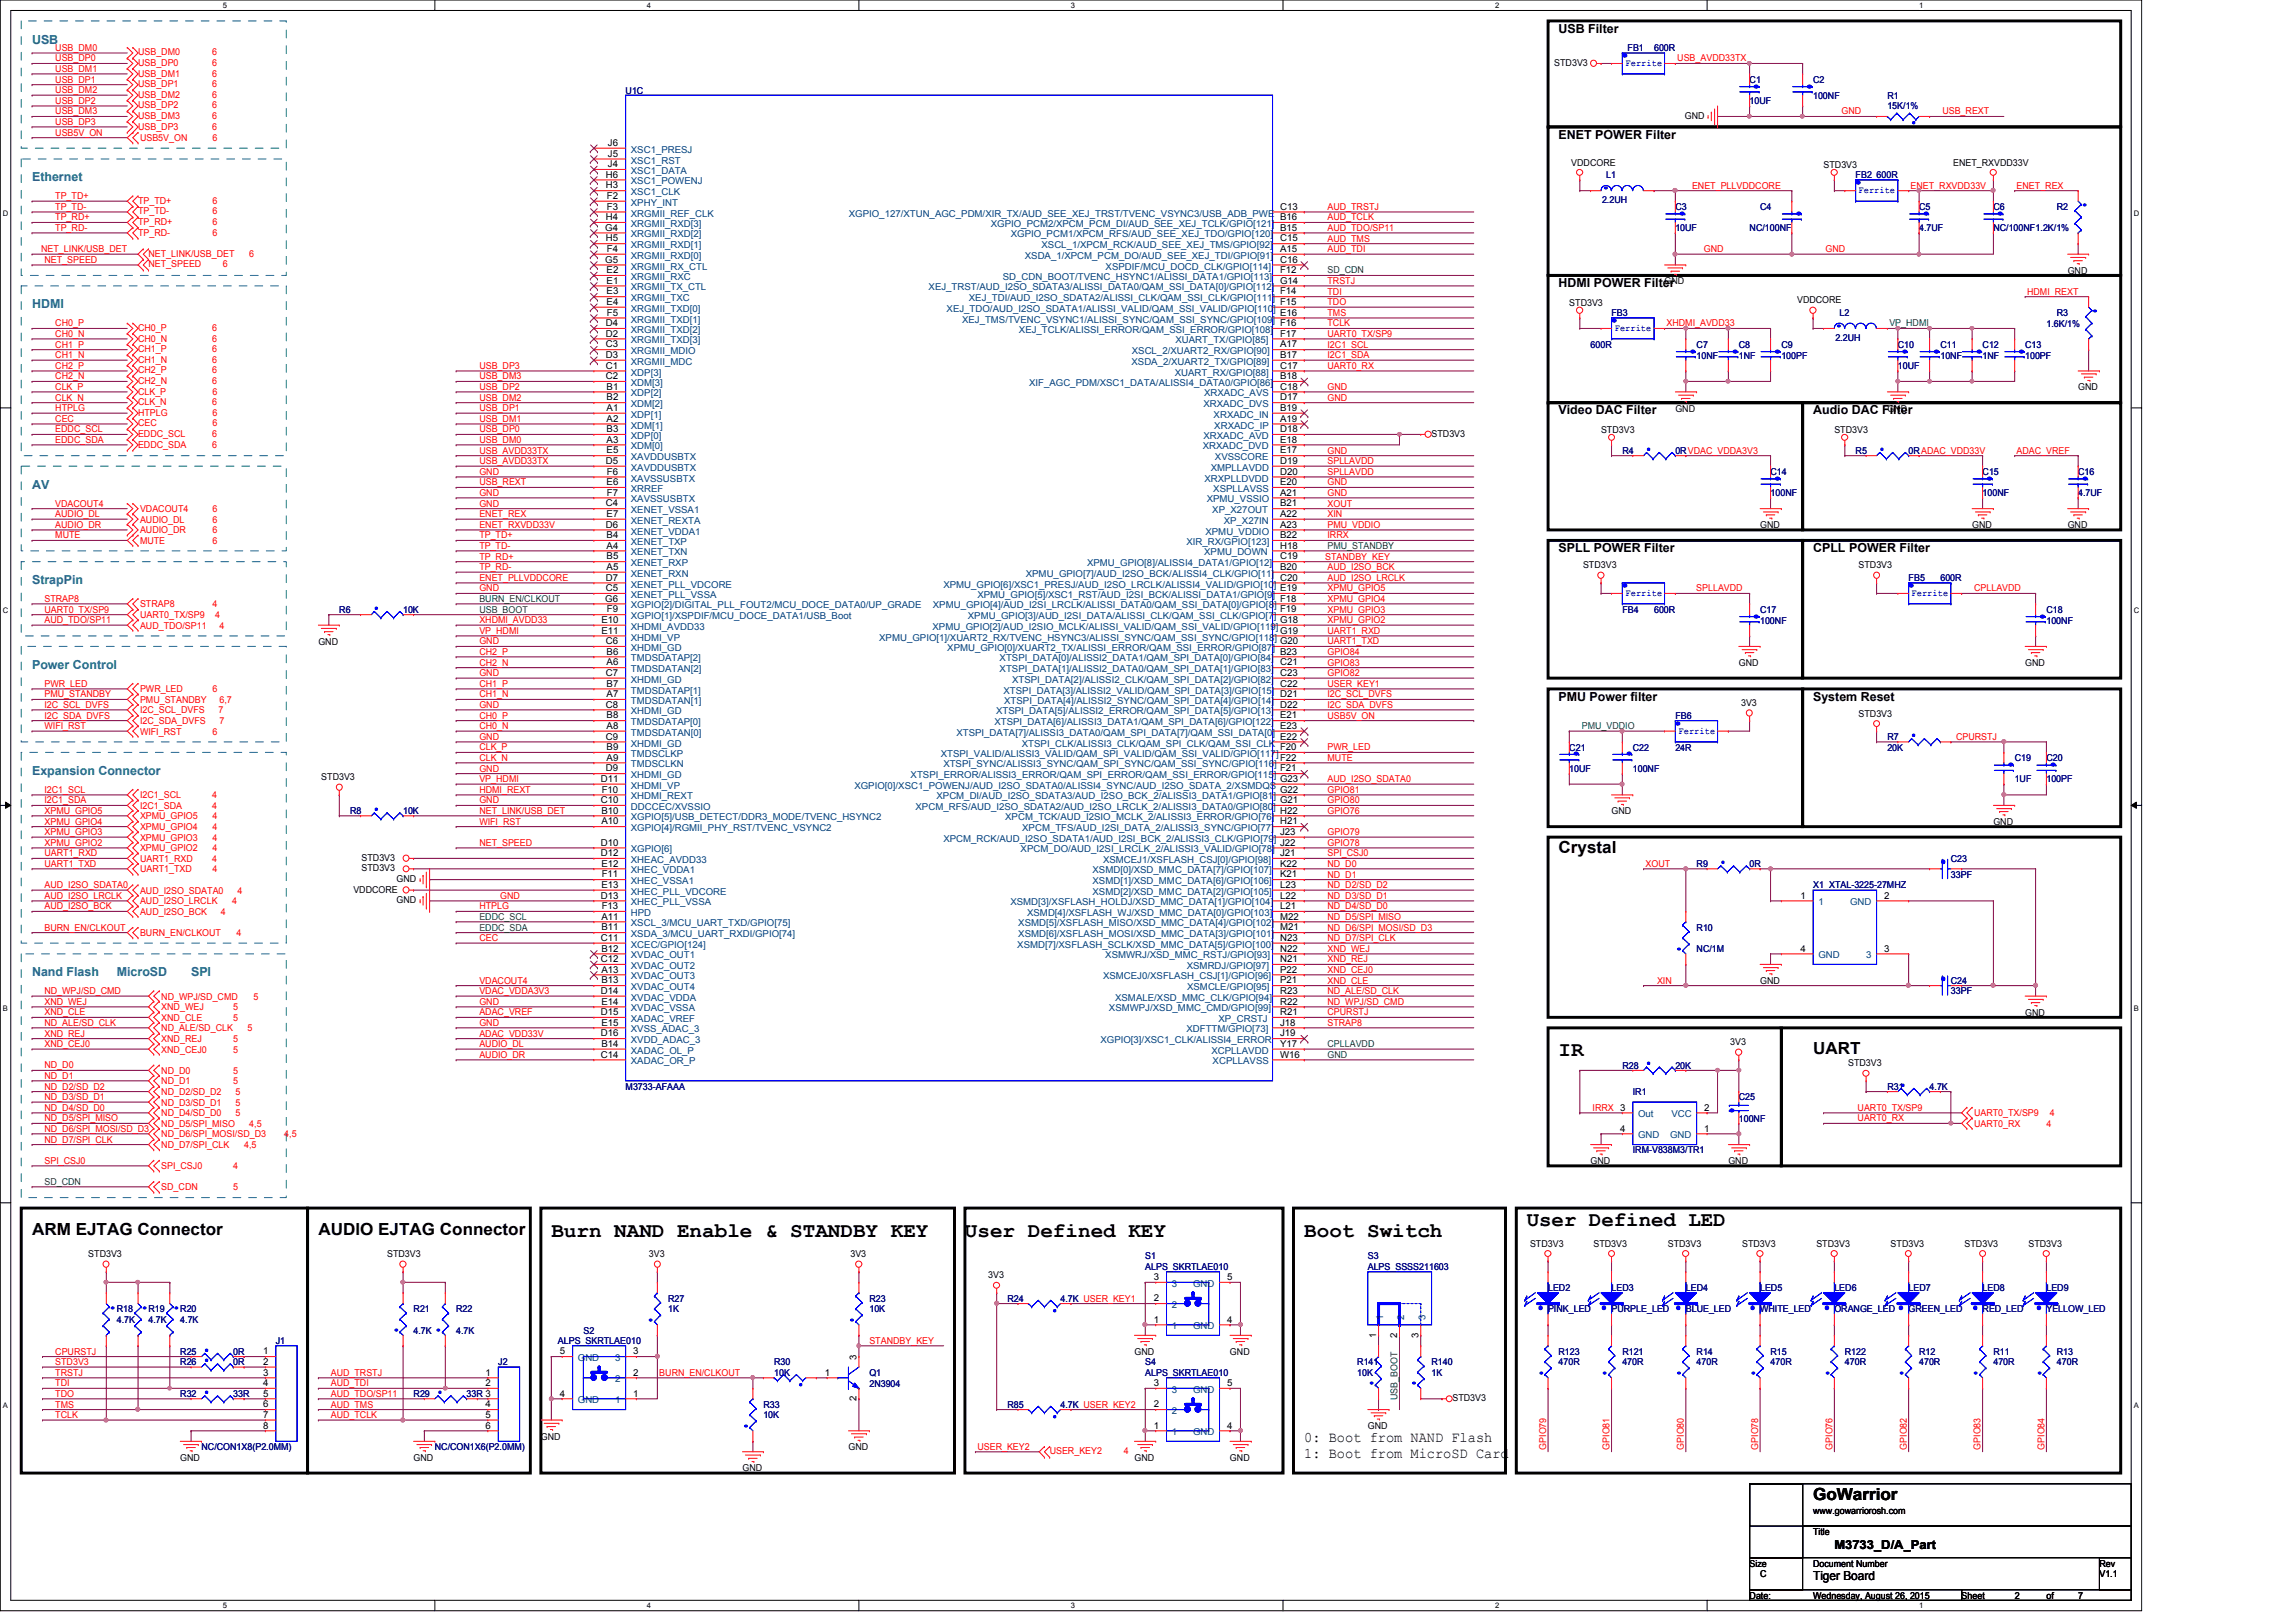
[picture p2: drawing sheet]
<svg xmlns="http://www.w3.org/2000/svg" width="297mm" height="210mm" viewBox="0 0 297 210" stroke-linecap="round" stroke-linejoin="round" font-family="sans-serif">
<defs><g id="words">
<g font-size="3.9" fill="#00f">
<text x="209" y="7.4">.</text>
<text x="226.1" y="11.3">.</text>
<text x="232.9" y="11.3">.</text>
<text x="239.2" y="23.8">.</text>
<text x="216.4" y="27.8">.</text>
<text x="231.6" y="27.8">.</text>
<text x="248" y="27.8">.</text>
<text x="257.6" y="27.8">.</text>
<text x="207.7" y="41.7">.</text>
<text x="217.8" y="45.6">.</text>
<text x="223.3" y="45.6">.</text>
<text x="228.8" y="45.6">.</text>
<text x="245.3" y="45.6">. .</text>
<text x="254.9" y="45.6">.</text>
<text x="260.3" y="45.6">.</text>
<text x="228.8" y="62.1">.</text>
<text x="256.2" y="62.1">.</text>
<text x="268.6" y="62.1">.</text>
<text x="209" y="75.9">.</text>
<text x="246.1" y="75.9">.</text>
<text x="226.1" y="79.9">.</text>
<text x="263.1" y="79.9">.</text>
<text x="215.9" y="93.8">.</text>
<text x="202.7" y="97.7">.</text>
<text x="209.6" y="97.7">.</text>
<text x="259" y="99.1">.</text>
<text x="264.5" y="99.1">.</text>
<text x="251.6" y="112.7" transform="rotate(-90 251.6 112.7)">.</text>
<text x="251.6" y="127.8" transform="rotate(-90 251.6 127.8)">.</text>
<text x="225.3" y="143.5" transform="rotate(180 225.3 143.5)">.</text>
<text x="199.5" y="170.5" transform="rotate(-90 199.5 170.5)">.</text>
<text x="207.7" y="170.5" transform="rotate(-90 207.7 170.5)">.</text>
<text x="217.3" y="170.5" transform="rotate(-90 217.3 170.5)">.</text>
<text x="226.9" y="170.5" transform="rotate(-90 226.9 170.5)">.</text>
<text x="236.6" y="170.5" transform="rotate(-90 236.6 170.5)">.</text>
<text x="246.1" y="170.5" transform="rotate(-90 246.1 170.5)">.</text>
<text x="255.7" y="170.5" transform="rotate(-90 255.7 170.5)">.</text>
<text x="264" y="170.5" transform="rotate(-90 264 170.5)">.</text>
</g>
<g font-size="2.9" fill="#00f">
<text x="247.5" y="15.1" transform="rotate(90 247.5 15.1)">.</text>
<text x="206.9" y="24.5">.</text>
<text x="268.9" y="26.7">.</text>
<text x="270.2" y="40.4">.</text>
<text x="237" y="42.3">.</text>
<text x="213.4" y="59" transform="rotate(-90 213.4 59)">.</text>
<text x="243.6" y="59" transform="rotate(-90 243.6 59)">.</text>
<text x="48.8" y="79.5" transform="rotate(-90 48.8 79.5)">.</text>
<text x="247.7" y="96" transform="rotate(-90 247.7 96)">.</text>
<text x="48.8" y="105.6" transform="rotate(-90 48.8 105.6)">.</text>
<text x="223.1" y="112.4" transform="rotate(-90 223.1 112.4)">.</text>
<text x="218.1" y="122.6" transform="rotate(180 218.1 122.6)">.</text>
<text x="213.4" y="138.5" transform="rotate(-90 213.4 138.5)">.</text>
<text x="246.3" y="141.3" transform="rotate(-90 246.3 141.3)">.</text>
<text x="13.8" y="169.3">.</text>
<text x="17.9" y="169.3">.</text>
<text x="22" y="169.3">.</text>
<text x="52.2" y="172" transform="rotate(180 52.2 172)">.</text>
<text x="57.6" y="172" transform="rotate(180 57.6 172)">.</text>
<text x="85" y="170.6" transform="rotate(180 85 170.6)">.</text>
<text x="111.1" y="170.6" transform="rotate(180 111.1 170.6)">.</text>
<text x="136.4" y="168.7" transform="rotate(90 136.4 168.7)">.</text>
<text x="26.9" y="176.9" transform="rotate(-90 26.9 176.9)">..</text>
<text x="103.5" y="178.3" transform="rotate(90 103.5 178.3)">.</text>
<text x="178.3" y="178.9" transform="rotate(180 178.3 178.9)">.</text>
<text x="183.8" y="178.9" transform="rotate(180 183.8 178.9)">.</text>
<text x="200.3" y="177.5" transform="rotate(180 200.3 177.5)">.</text>
<text x="208.5" y="177.5" transform="rotate(180 208.5 177.5)">.</text>
<text x="218.1" y="177.5" transform="rotate(180 218.1 177.5)">.</text>
<text x="227.7" y="177.5" transform="rotate(180 227.7 177.5)">.</text>
<text x="237.3" y="177.5" transform="rotate(180 237.3 177.5)">.</text>
<text x="246.9" y="177.5" transform="rotate(180 246.9 177.5)">.</text>
<text x="256.5" y="177.5" transform="rotate(180 256.5 177.5)">.</text>
<text x="264.7" y="177.5" transform="rotate(180 264.7 177.5)">.</text>
<text x="26.9" y="181" transform="rotate(-90 26.9 181)">.</text>
<text x="57.1" y="181" transform="rotate(-90 57.1 181)">.</text>
<text x="97.4" y="184.4" transform="rotate(180 97.4 184.4)">.</text>
<text x="136.4" y="182.4" transform="rotate(90 136.4 182.4)">.</text>
</g>
<g font-size="2.7">
<text x="201.6" y="136.7">IR</text>
<text x="71.3" y="160">Burn NAND Enable &amp; STANDBY KEY</text>
<text x="124.8" y="160">User Defined KEY</text>
<text x="168.7" y="160">Boot Switch</text>
<text x="197.5" y="158.6">User Defined LED</text>
</g>
<g font-size="2.2">
<text x="201.6" y="110.4">Crystal</text>
<text x="234.6" y="136.4">UART</text>
<text x="4.1" y="159.8">ARM EJTAG Connector</text>
<text x="41.2" y="159.8">AUDIO EJTAG Connector</text>
<text x="234.6" y="194.1">GoWarrior</text>
</g>
<g font-size="1.9">
<text x="168.7" y="186.6">0: Boot from NAND Flash</text>
<text x="168.7" y="188.6">1: Boot from MicroSD Card</text>
</g>
<g font-size="1.6" fill="#008080">
<text x="4.1" y="5.6">USB</text>
<text x="4.1" y="23.5">Ethernet</text>
<text x="4.1" y="39.9">HDMI</text>
<text x="4.1" y="63.2">AV</text>
<text x="4.1" y="75.6">StrapPin</text>
<text x="4.1" y="86.5">Power Control</text>
<text x="4.1" y="100.2">Expansion Connector</text>
<text x="4.1" y="126.3">Nand Flash</text>
<text x="15.1" y="126.3">MicroSD</text>
<text x="24.7" y="126.3">SPI</text>
</g>
<g font-size="1.6">
<text x="201.6" y="4.2">USB Filter</text>
<text x="201.6" y="17.9">ENET POWER Filter</text>
<text x="201.6" y="37.2">HDMI POWER Filter</text>
<text x="201.6" y="53.6">Video DAC Filter</text>
<text x="234.6" y="53.6">Audio DAC Filter</text>
<text x="201.6" y="71.5">SPLL POWER Filter</text>
<text x="234.6" y="71.5">CPLL POWER Filter</text>
<text x="201.6" y="90.7">PMU Power filter</text>
<text x="234.6" y="90.7">System Reset</text>
<text x="237.3" y="200.4">M3733_D/A_Part</text>
<text x="234.6" y="204.4">Tiger Board</text>
</g>
<g font-size="1.2" fill="#f00">
<text x="7.2" y="6.6">USB_DM0</text>
<text x="7.2" y="8">USB_DP0</text>
<text x="7.2" y="9.3">USB_DM1</text>
<text x="7.2" y="10.7">USB_DP1</text>
<text x="17.9" y="7.2">USB_DM0</text>
<text x="17.9" y="8.6">USB_DP0</text>
<text x="17.9" y="9.9">USB_DM1</text>
<text x="17.9" y="11.3">USB_DP1</text>
<text x="27.5" y="7.2">6</text>
<text x="27.5" y="9.9">6</text>
<text x="27.5" y="8.6">6</text>
<text x="27.5" y="11.3">6</text>
<text x="217" y="8">USB_AVDD33TX</text>
<text x="7.2" y="14.8">USB_DM3</text>
<text x="7.2" y="12.1">USB_DM2</text>
<text x="7.2" y="13.5">USB_DP2</text>
<text x="7.2" y="16.2">USB_DP3</text>
<text x="7.2" y="17.6">USB5V_ON</text>
<text x="17.9" y="16.8">USB_DP3</text>
<text x="17.9" y="15.4">USB_DM3</text>
<text x="17.9" y="12.7">USB_DM2</text>
<text x="17.9" y="14">USB_DP2</text>
<text x="27.5" y="15.4">6</text>
<text x="27.5" y="12.7">6</text>
<text x="27.5" y="16.8">6</text>
<text x="27.5" y="14">6</text>
<text x="238.2" y="14.8">GND</text>
<text x="251.3" y="14.8">USB_REXT</text>
<text x="18.1" y="18.3">USB5V_ON</text>
<text x="27.5" y="18.3">6</text>
<text x="7.2" y="25.8">TP_TD+</text>
<text x="7.2" y="27.2">TP_TD-</text>
<text x="7.2" y="28.5">TP_RD+</text>
<text x="7.2" y="29.9">TP_RD-</text>
<text x="17.9" y="26.4">TP_TD+</text>
<text x="17.9" y="27.7">TP_TD-</text>
<text x="17.9" y="29.1">TP_RD+</text>
<text x="27.5" y="29.1">6</text>
<text x="27.5" y="27.7">6</text>
<text x="27.5" y="26.4">6</text>
<text x="171.7" y="28.5">AUD_TCLK</text>
<text x="171.7" y="29.9">AUD_TDO/SP11</text>
<text x="171.7" y="27.2">AUD_TRSTJ</text>
<text x="218.9" y="24.4">ENET_PLLVDDCORE</text>
<text x="247.2" y="24.4">ENET_RXVDD33V</text>
<text x="260.9" y="24.4">ENET_REX</text>
<text x="5.3" y="32.6">NET_LINK/USB_DET</text>
<text x="5.8" y="34">NET_SPEED</text>
<text x="17.9" y="30.5">TP_RD-</text>
<text x="19.2" y="33.2">NET_LINK/USB_DET</text>
<text x="19.2" y="34.6">NET_SPEED</text>
<text x="27.5" y="30.5">6</text>
<text x="28.8" y="34.6">6</text>
<text x="32.3" y="33.2">6</text>
<text x="171.7" y="32.6">AUD_TDI</text>
<text x="171.7" y="31.3">AUD_TMS</text>
<text x="220.4" y="32.6">GND</text>
<text x="236.2" y="32.6">GND</text>
<text x="171.7" y="40.9">TMS</text>
<text x="171.7" y="36.7">TRSTJ</text>
<text x="171.7" y="38.1">TDI</text>
<text x="171.7" y="39.5">TDO</text>
<text x="262.3" y="38.1">HDMI_REXT</text>
<text x="7.2" y="45">CH1_P</text>
<text x="7.2" y="46.4">CH1_N</text>
<text x="7.2" y="42.2">CH0_P</text>
<text x="7.2" y="47.8">CH2_P</text>
<text x="7.2" y="43.6">CH0_N</text>
<text x="17.9" y="44.2">CH0_N</text>
<text x="17.9" y="42.8">CH0_P</text>
<text x="17.9" y="45.6">CH1_P</text>
<text x="17.9" y="46.9">CH1_N</text>
<text x="27.5" y="44.2">6</text>
<text x="27.5" y="46.9">6</text>
<text x="27.5" y="42.8">6</text>
<text x="27.5" y="45.6">6</text>
<text x="62" y="47.8">USB_DP3</text>
<text x="171.7" y="43.6">UART0_TX/SP9</text>
<text x="171.7" y="42.2">TCLK</text>
<text x="171.7" y="47.8">UART0_RX</text>
<text x="171.7" y="46.4">I2C1_SDA</text>
<text x="171.7" y="45">I2C1_SCL</text>
<text x="215.6" y="42.2">XHDMI_AVDD33</text>
<text x="7.2" y="49.1">CH2_N</text>
<text x="7.2" y="51.9">CLK_N</text>
<text x="7.2" y="53.2">HTPLG</text>
<text x="7.2" y="50.5">CLK_P</text>
<text x="17.9" y="52.4">CLK_N</text>
<text x="17.9" y="48.3">CH2_P</text>
<text x="17.9" y="49.7">CH2_N</text>
<text x="17.9" y="53.8">HTPLG</text>
<text x="17.9" y="51.1">CLK_P</text>
<text x="27.5" y="49.7">6</text>
<text x="27.5" y="52.4">6</text>
<text x="27.5" y="48.3">6</text>
<text x="27.5" y="51.1">6</text>
<text x="27.5" y="53.8">6</text>
<text x="62" y="53.2">USB_DP1</text>
<text x="62" y="51.9">USB_DM2</text>
<text x="62" y="50.5">USB_DP2</text>
<text x="62" y="49.1">USB_DM3</text>
<text x="171.7" y="50.5">GND</text>
<text x="171.7" y="51.9">GND</text>
<text x="7.2" y="57.3">EDDC_SDA</text>
<text x="7.2" y="54.6">CEC</text>
<text x="7.2" y="56">EDDC_SCL</text>
<text x="17.9" y="57.9">EDDC_SDA</text>
<text x="17.9" y="56.6">EDDC_SCL</text>
<text x="17.9" y="55.2">CEC</text>
<text x="27.5" y="56.6">6</text>
<text x="27.5" y="57.9">6</text>
<text x="27.5" y="55.2">6</text>
<text x="62" y="57.3">USB_DM0</text>
<text x="62" y="58.7">USB_AVDD33TX</text>
<text x="62" y="54.6">USB_DM1</text>
<text x="62" y="56">USB_DP0</text>
<text x="171.7" y="58.7">GND</text>
<text x="260.9" y="58.7">ADAC_VREF</text>
<text x="7.2" y="65.6">VDACOUT4</text>
<text x="62" y="60.1">USB_AVDD33TX</text>
<text x="62" y="61.5">GND</text>
<text x="62" y="62.8">USB_REXT</text>
<text x="62" y="64.2">GND</text>
<text x="62" y="65.6">GND</text>
<text x="171.7" y="60.1">SPLLAVDD</text>
<text x="171.7" y="65.6">XOUT</text>
<text x="171.7" y="61.5">SPLLAVDD</text>
<text x="171.7" y="62.8">GND</text>
<text x="171.7" y="64.2">GND</text>
<text x="7.2" y="68.3">AUDIO_DR</text>
<text x="7.2" y="66.9">AUDIO_DL</text>
<text x="7.2" y="69.7">MUTE</text>
<text x="18.1" y="69">AUDIO_DR</text>
<text x="18.1" y="67.6">AUDIO_DL</text>
<text x="18.1" y="66.3">VDACOUT4</text>
<text x="18.1" y="70.4">MUTE</text>
<text x="27.5" y="69">6</text>
<text x="27.5" y="67.6">6</text>
<text x="27.5" y="66.3">6</text>
<text x="27.5" y="70.4">6</text>
<text x="62" y="68.3">ENET_RXVDD33V</text>
<text x="62" y="69.7">TP_TD+</text>
<text x="62" y="71">TP_TD-</text>
<text x="62" y="66.9">ENET_REX</text>
<text x="171.7" y="66.9">XIN</text>
<text x="171.7" y="68.3">PMU_VDDIO</text>
<text x="171.7" y="69.7">IRRX</text>
<text x="5.8" y="77.9">STRAP8</text>
<text x="62" y="72.4">TP_RD+</text>
<text x="62" y="75.2">ENET_PLLVDDCORE</text>
<text x="62" y="76.5">GND</text>
<text x="62" y="73.8">TP_RD-</text>
<text x="171.4" y="72.4">STANDBY_KEY</text>
<text x="171.7" y="77.9">XPMU_GPIO4</text>
<text x="171.7" y="76.5">XPMU_GPIO5</text>
<text x="171.7" y="75.2">AUD_I2SO_LRCLK</text>
<text x="171.7" y="73.8">AUD_I2SO_BCK</text>
<text x="219.5" y="76.5">SPLLAVDD</text>
<text x="255.4" y="76.5">CPLLAVDD</text>
<text x="5.8" y="79.3">UART0_TX/SP9</text>
<text x="5.8" y="80.6">AUD_TDO/SP11</text>
<text x="18.1" y="78.6">STRAP8</text>
<text x="18.1" y="80">UART0_TX/SP9</text>
<text x="18.1" y="81.4">AUD_TDO/SP11</text>
<text x="27.5" y="78.6">4</text>
<text x="27.9" y="80">4</text>
<text x="28.4" y="81.4">4</text>
<text x="62" y="80.6">XHDMI_AVDD33</text>
<text x="62" y="82">VP_HDMI</text>
<text x="62" y="83.4">GND</text>
<text x="171.7" y="82">UART1_RXD</text>
<text x="171.7" y="83.4">UART1_TXD</text>
<text x="171.7" y="80.6">XPMU_GPIO2</text>
<text x="171.7" y="79.3">XPMU_GPIO3</text>
<text x="5.8" y="88.9">PWR_LED</text>
<text x="18.1" y="89.6">PWR_LED</text>
<text x="27.5" y="89.6">6</text>
<text x="62" y="86.1">CH2_N</text>
<text x="62" y="87.5">GND</text>
<text x="62" y="88.9">CH1_P</text>
<text x="62" y="84.8">CH2_P</text>
<text x="171.7" y="84.8">GPIO84</text>
<text x="171.7" y="88.9">USER_KEY1</text>
<text x="171.7" y="87.5">GPIO82</text>
<text x="171.7" y="86.1">GPIO83</text>
<text x="5.8" y="90.3">PMU_STANDBY</text>
<text x="5.8" y="91.6">I2C_SCL_DVFS</text>
<text x="5.8" y="93">I2C_SDA_DVFS</text>
<text x="5.8" y="94.4">WIFI_RST</text>
<text x="18.1" y="91">PMU_STANDBY</text>
<text x="18.1" y="92.3">I2C_SCL_DVFS</text>
<text x="18.1" y="93.7">I2C_SDA_DVFS</text>
<text x="18.1" y="95.1">WIFI_RST</text>
<text x="27.5" y="95.1">6</text>
<text x="28.3" y="92.3">7</text>
<text x="28.4" y="93.7">7</text>
<text x="28.4" y="91">6,7</text>
<text x="62" y="95.8">GND</text>
<text x="62" y="90.3">CH1_N</text>
<text x="62" y="91.6">GND</text>
<text x="62" y="93">CH0_P</text>
<text x="62" y="94.4">CH0_N</text>
<text x="171.7" y="90.3">I2C_SCL_DVFS</text>
<text x="171.7" y="91.6">I2C_SDA_DVFS</text>
<text x="171.7" y="93">USB5V_ON</text>
<text x="253.1" y="95.8">CPURSTJ</text>
<text x="62" y="101.2">VP_HDMI</text>
<text x="62" y="97.1">CLK_P</text>
<text x="62" y="98.5">CLK_N</text>
<text x="62" y="99.9">GND</text>
<text x="171.7" y="101.2">AUD_I2SO_SDATA0</text>
<text x="171.7" y="98.5">MUTE</text>
<text x="171.7" y="97.1">PWR_LED</text>
<text x="5.8" y="102.6">I2C1_SCL</text>
<text x="5.8" y="104">I2C1_SDA</text>
<text x="5.8" y="106.7">XPMU_GPIO4</text>
<text x="5.8" y="105.3">XPMU_GPIO5</text>
<text x="18.1" y="104.7">I2C1_SDA</text>
<text x="18.1" y="103.3">I2C1_SCL</text>
<text x="18.1" y="107.4">XPMU_GPIO4</text>
<text x="18.1" y="106">XPMU_GPIO5</text>
<text x="27.5" y="103.3">4</text>
<text x="27.5" y="104.7">4</text>
<text x="27.5" y="107.4">4</text>
<text x="27.5" y="106">4</text>
<text x="62" y="102.6">HDMI_REXT</text>
<text x="62" y="104">GND</text>
<text x="62" y="105.3">NET_LINK/USB_DET</text>
<text x="62" y="106.7">WIFI_RST</text>
<text x="171.7" y="102.6">GPIO81</text>
<text x="171.7" y="105.3">GPIO76</text>
<text x="171.7" y="104">GPIO80</text>
<text x="5.8" y="110.8">UART1_RXD</text>
<text x="5.8" y="112.2">UART1_TXD</text>
<text x="5.8" y="108.1">XPMU_GPIO3</text>
<text x="5.8" y="109.5">XPMU_GPIO2</text>
<text x="18.1" y="112.9">UART1_TXD</text>
<text x="18.1" y="110.2">XPMU_GPIO2</text>
<text x="18.1" y="108.8">XPMU_GPIO3</text>
<text x="18.1" y="111.5">UART1_RXD</text>
<text x="27.5" y="111.5">4</text>
<text x="27.5" y="112.9">4</text>
<text x="27.5" y="110.2">4</text>
<text x="27.5" y="108.8">4</text>
<text x="62" y="109.5">NET_SPEED</text>
<text x="171.7" y="110.8">SPI_CSJ0</text>
<text x="171.7" y="112.2">ND_D0</text>
<text x="171.7" y="113.6">ND_D1</text>
<text x="171.7" y="108.1">GPIO79</text>
<text x="171.7" y="109.5">GPIO78</text>
<text x="212.9" y="112.2">XOUT</text>
<text x="5.8" y="116.3">AUD_I2SO_LRCLK</text>
<text x="5.8" y="114.9">AUD_I2SO_SDATA0</text>
<text x="5.8" y="117.7">AUD_I2SO_BCK</text>
<text x="18.1" y="118.4">AUD_I2SO_BCK</text>
<text x="18.1" y="117">AUD_I2SO_LRCLK</text>
<text x="18.1" y="115.7">AUD_I2SO_SDATA0</text>
<text x="28.6" y="118.4">4</text>
<text x="30.1" y="117">4</text>
<text x="30.7" y="115.7">4</text>
<text x="62" y="117.7">HTPLG</text>
<text x="64.7" y="116.3">GND</text>
<text x="171.7" y="116.3">ND_D3/SD_D1</text>
<text x="171.7" y="119">ND_D5/SPI_MISO</text>
<text x="171.7" y="117.7">ND_D4/SD_D0</text>
<text x="171.7" y="114.9">ND_D2/SD_D2</text>
<text x="5.8" y="120.4">BURN_EN/CLKOUT</text>
<text x="18.1" y="121.2">BURN_EN/CLKOUT</text>
<text x="30.6" y="121.2">4</text>
<text x="62" y="121.8">CEC</text>
<text x="171.7" y="123.2">XND_WEJ</text>
<text x="171.7" y="121.8">ND_D7/SPI_CLK</text>
<text x="171.7" y="120.4">ND_D6/SPI_MOSI/SD_D3</text>
<text x="171.7" y="124.5">XND_REJ</text>
<text x="171.7" y="125.9">XND_CEJ0</text>
<text x="5.8" y="131.4">XND_CLE</text>
<text x="5.8" y="128.7">ND_WPJ/SD_CMD</text>
<text x="5.8" y="130">XND_WEJ</text>
<text x="20.9" y="130.7">XND_WEJ</text>
<text x="20.9" y="129.4">ND_WPJ/SD_CMD</text>
<text x="30.2" y="130.7">5</text>
<text x="32.8" y="129.4">5</text>
<text x="62" y="130">GND</text>
<text x="62" y="131.4">ADAC_VREF</text>
<text x="62" y="128.7">VDAC_VDDA3V3</text>
<text x="62" y="127.3">VDACOUT4</text>
<text x="171.7" y="131.4">CPURSTJ</text>
<text x="171.7" y="127.3">XND_CLE</text>
<text x="171.7" y="130">ND_WPJ/SD_CMD</text>
<text x="171.7" y="128.7">ND_ALE/SD_CLK</text>
<text x="214.4" y="127.3">XIN</text>
<text x="5.8" y="135.5">XND_CEJ0</text>
<text x="5.8" y="134.2">XND_REJ</text>
<text x="5.8" y="132.8">ND_ALE/SD_CLK</text>
<text x="20.9" y="136.2">XND_CEJ0</text>
<text x="20.9" y="132.1">XND_CLE</text>
<text x="20.9" y="133.5">ND_ALE/SD_CLK</text>
<text x="20.9" y="134.9">XND_REJ</text>
<text x="30.2" y="136.2">5</text>
<text x="30.2" y="132.1">5</text>
<text x="30.2" y="134.9">5</text>
<text x="32" y="133.5">5</text>
<text x="62" y="134.2">ADAC_VDD33V</text>
<text x="62" y="132.8">GND</text>
<text x="62" y="136.9">AUDIO_DR</text>
<text x="62" y="135.5">AUDIO_DL</text>
<text x="171.7" y="132.8">STRAP8</text>
<text x="5.8" y="138.3">ND_D0</text>
<text x="5.8" y="141">ND_D2/SD_D2</text>
<text x="5.8" y="142.4">ND_D3/SD_D1</text>
<text x="5.8" y="143.8">ND_D4/SD_D0</text>
<text x="5.8" y="139.6">ND_D1</text>
<text x="20.9" y="139">ND_D0</text>
<text x="20.9" y="141.7">ND_D2/SD_D2</text>
<text x="20.9" y="143.1">ND_D3/SD_D1</text>
<text x="20.9" y="140.3">ND_D1</text>
<text x="30.2" y="139">5</text>
<text x="30.2" y="140.3">5</text>
<text x="30.5" y="141.7">5</text>
<text x="30.5" y="143.1">5</text>
<text x="206" y="143.8">IRRX 3</text>
<text x="240.3" y="143.8">UART0_TX/SP9</text>
<text x="5.8" y="145.1">ND_D5/SPI_MISO</text>
<text x="5.8" y="146.5">ND_D6/SPI_MOSI/SD_D3</text>
<text x="5.8" y="147.9">ND_D7/SPI_CLK</text>
<text x="20.9" y="144.4">ND_D4/SD_D0</text>
<text x="20.9" y="145.8">ND_D5/SPI_MISO</text>
<text x="20.9" y="147.2">ND_D6/SPI_MOSI/SD_D3</text>
<text x="20.9" y="148.6">ND_D7/SPI_CLK</text>
<text x="30.5" y="144.4">5</text>
<text x="31.6" y="148.6">4,5</text>
<text x="32.3" y="145.8">4,5</text>
<text x="36.8" y="147.2">4,5</text>
<text x="240.3" y="145.1">UART0_RX</text>
<text x="255.4" y="145.8">UART0_RX</text>
<text x="255.4" y="144.4">UART0_TX/SP9</text>
<text x="264.7" y="145.8">4</text>
<text x="265.2" y="144.4">4</text>
<text x="5.8" y="150.6">SPI_CSJ0</text>
<text x="20.9" y="154.1">SD_CDN</text>
<text x="20.9" y="151.3">SPI_CSJ0</text>
<text x="30.2" y="154.1">5</text>
<text x="30.2" y="151.3">4</text>
<text x="112.5" y="173.9">STANDBY_KEY</text>
<text x="7.2" y="176.7">STD3V3</text>
<text x="7.2" y="178.1">TRSTJ</text>
<text x="7.2" y="179.4">TDI</text>
<text x="7.2" y="175.3">CPURSTJ</text>
<text x="42.8" y="178.1">AUD_TRSTJ</text>
<text x="42.8" y="179.4">AUD_TDI</text>
<text x="85.3" y="178.1">BURN_EN/CLKOUT</text>
<text x="7.2" y="180.8">TDO</text>
<text x="7.2" y="182.2">TMS</text>
<text x="7.2" y="183.5">TCLK</text>
<text x="42.8" y="183.5">AUD_TCLK</text>
<text x="42.8" y="182.2">AUD_TMS</text>
<text x="42.8" y="180.8">AUD_TDO/SP11</text>
<text x="126.4" y="187.6">USER_KEY2</text>
<text x="135.8" y="188.2">USER_KEY2</text>
<text x="145.4" y="188.2">4</text>
<text x="200" y="187.6" transform="rotate(-90 200 187.6)">GPIO79</text>
<text x="208.2" y="187.6" transform="rotate(-90 208.2 187.6)">GPIO81</text>
<text x="217.8" y="187.6" transform="rotate(-90 217.8 187.6)">GPIO80</text>
<text x="227.5" y="187.6" transform="rotate(-90 227.5 187.6)">GPIO78</text>
<text x="237.1" y="187.6" transform="rotate(-90 237.1 187.6)">GPIO76</text>
<text x="246.7" y="187.6" transform="rotate(-90 246.7 187.6)">GPIO82</text>
<text x="256.2" y="187.6" transform="rotate(-90 256.2 187.6)">GPIO83</text>
<text x="264.5" y="187.6" transform="rotate(-90 264.5 187.6)">GPIO84</text>
</g>
<g font-size="1.2">
<text x="201.1" y="8.6">STD3V3</text>
<text x="218" y="15.4">GND</text>
<text x="78.4" y="23">H6</text>
<text x="78.7" y="21.6">J4</text>
<text x="78.7" y="20.3">J5</text>
<text x="78.7" y="18.9">J6</text>
<text x="203.3" y="21.4">VDDCORE</text>
<text x="235.9" y="21.7">STD3V3</text>
<text x="252.7" y="21.4">ENET_RXVDD33V</text>
<text x="78.3" y="29.8">G4</text>
<text x="78.4" y="28.5">H4</text>
<text x="78.4" y="24.4">H3</text>
<text x="78.5" y="27.1">F3</text>
<text x="78.5" y="25.7">F2</text>
<text x="165.6" y="29.8">B15</text>
<text x="165.6" y="28.5">B16</text>
<text x="165.6" y="27.1">C13</text>
<text x="78.3" y="34">G5</text>
<text x="78.4" y="31.2">H5</text>
<text x="78.5" y="35.3">E2</text>
<text x="78.5" y="32.6">F4</text>
<text x="165.6" y="35.3">F12</text>
<text x="165.6" y="34">C16</text>
<text x="165.6" y="32.6">A15</text>
<text x="165.6" y="31.2">C15</text>
<text x="267.5" y="35.4">GND</text>
<text x="78.5" y="39.5">E4</text>
<text x="78.5" y="38.1">E3</text>
<text x="78.5" y="36.7">E1</text>
<text x="78.5" y="40.9">F5</text>
<text x="165.6" y="40.9">E16</text>
<text x="165.6" y="39.5">F15</text>
<text x="165.6" y="38.1">F14</text>
<text x="165.6" y="36.7">G14</text>
<text x="203" y="39.5">STD3V3</text>
<text x="215.3" y="36.8">GND</text>
<text x="232.5" y="39.2">VDDCORE</text>
<text x="78.4" y="47.7">C1</text>
<text x="78.4" y="46.3">D3</text>
<text x="78.4" y="45">C3</text>
<text x="78.4" y="43.6">D2</text>
<text x="78.4" y="42.2">D4</text>
<text x="165.6" y="47.7">C17</text>
<text x="165.6" y="46.3">B17</text>
<text x="165.6" y="45">A17</text>
<text x="165.6" y="43.6">F17</text>
<text x="165.6" y="42.2">F16</text>
<text x="78.4" y="49.1">C2</text>
<text x="78.5" y="53.2">A1</text>
<text x="78.5" y="51.8">B2</text>
<text x="78.5" y="50.4">B1</text>
<text x="165.6" y="53.2">B19</text>
<text x="165.6" y="51.8">D17</text>
<text x="165.6" y="50.4">C18</text>
<text x="165.6" y="49.1">B18</text>
<text x="216.7" y="53.3">GND</text>
<text x="244.2" y="53.3">GND</text>
<text x="268.9" y="50.5">GND</text>
<text x="78.5" y="58.7">E5</text>
<text x="78.5" y="57.3">A3</text>
<text x="78.5" y="55.9">B3</text>
<text x="78.5" y="54.6">A2</text>
<text x="165.6" y="58.7">E17</text>
<text x="165.6" y="57.3">E18</text>
<text x="165.6" y="55.9">D18</text>
<text x="165.6" y="54.6">A19</text>
<text x="185.2" y="56.6">STD3V3</text>
<text x="207.1" y="56">STD3V3</text>
<text x="237.3" y="56">STD3V3</text>
<text x="78.4" y="65.5">C4</text>
<text x="78.4" y="60">D5</text>
<text x="78.5" y="62.8">E6</text>
<text x="78.5" y="64.1">F7</text>
<text x="78.5" y="61.4">F6</text>
<text x="165.6" y="65.5">B21</text>
<text x="165.6" y="64.1">A21</text>
<text x="165.6" y="62.8">E20</text>
<text x="165.6" y="61.4">D20</text>
<text x="165.6" y="60">D19</text>
<text x="78.4" y="68.3">D6</text>
<text x="78.5" y="71">A4</text>
<text x="78.5" y="69.6">B4</text>
<text x="78.5" y="66.9">E7</text>
<text x="165.6" y="71">H18</text>
<text x="165.6" y="69.6">B22</text>
<text x="165.6" y="68.3">A23</text>
<text x="165.6" y="66.9">A22</text>
<text x="227.7" y="68.3">GND</text>
<text x="255.1" y="68.3">GND</text>
<text x="267.5" y="68.3">GND</text>
<text x="78.3" y="77.9">G6</text>
<text x="78.4" y="76.5">C5</text>
<text x="78.4" y="75.1">D7</text>
<text x="78.5" y="73.7">A5</text>
<text x="78.5" y="72.4">B5</text>
<text x="165.6" y="77.9">F18</text>
<text x="165.6" y="76.5">E19</text>
<text x="165.6" y="75.1">C20</text>
<text x="165.6" y="73.7">B20</text>
<text x="165.6" y="72.4">C19</text>
<text x="204.8" y="73.5">STD3V3</text>
<text x="240.4" y="73.5">STD3V3</text>
<text x="41.2" y="83.4">GND</text>
<text x="77.8" y="82">E11</text>
<text x="77.8" y="80.6">E10</text>
<text x="78.4" y="83.4">C6</text>
<text x="78.5" y="79.2">F9</text>
<text x="165.6" y="83.4">G20</text>
<text x="165.6" y="82">G19</text>
<text x="165.6" y="80.6">G18</text>
<text x="165.6" y="79.2">F19</text>
<text x="78.4" y="87.5">C7</text>
<text x="78.5" y="88.9">B7</text>
<text x="78.5" y="86.1">A6</text>
<text x="78.5" y="84.7">B6</text>
<text x="165.6" y="88.9">C22</text>
<text x="165.6" y="87.5">C23</text>
<text x="165.6" y="86.1">C21</text>
<text x="165.6" y="84.7">B23</text>
<text x="225" y="86.1">GND</text>
<text x="262" y="86.1">GND</text>
<text x="78.4" y="95.7">C9</text>
<text x="78.4" y="91.6">C8</text>
<text x="78.5" y="94.3">A8</text>
<text x="78.5" y="93">B8</text>
<text x="78.5" y="90.2">A7</text>
<text x="165.6" y="95.7">E22</text>
<text x="165.6" y="94.3">E23</text>
<text x="165.6" y="93">E21</text>
<text x="165.6" y="91.6">D22</text>
<text x="165.6" y="90.2">D21</text>
<text x="225.3" y="91.4">3V3</text>
<text x="240.4" y="92.8">STD3V3</text>
<text x="41.6" y="101">STD3V3</text>
<text x="77.7" y="101.2">D11</text>
<text x="78.4" y="99.8">D9</text>
<text x="78.5" y="98.4">A9</text>
<text x="78.5" y="97.1">B9</text>
<text x="165.6" y="101.2">G23</text>
<text x="165.6" y="99.8">F21</text>
<text x="165.6" y="98.4">F22</text>
<text x="165.6" y="97.1">F20</text>
<text x="77.7" y="103.9">C10</text>
<text x="77.8" y="106.7">A10</text>
<text x="77.8" y="105.3">B10</text>
<text x="77.8" y="102.6">F10</text>
<text x="165.6" y="106.7">H21</text>
<text x="165.6" y="105.3">H22</text>
<text x="165.6" y="103.9">G21</text>
<text x="165.6" y="102.6">G22</text>
<text x="208.5" y="105.4">GND</text>
<text x="257.9" y="106.7">GND</text>
<text x="46.8" y="111.4">STD3V3</text>
<text x="46.8" y="112.8">STD3V3</text>
<text x="77.7" y="110.8">D12</text>
<text x="77.7" y="109.4">D10</text>
<text x="77.8" y="112.1">E12</text>
<text x="77.8" y="113.5">F11</text>
<text x="165.6" y="113.5">K21</text>
<text x="165.6" y="112.1">K22</text>
<text x="165.6" y="110.8">J21</text>
<text x="165.6" y="109.4">J22</text>
<text x="165.6" y="108">J23</text>
<text x="45.7" y="115.5">VDDCORE</text>
<text x="51.3" y="116.9">GND</text>
<text x="51.3" y="114.1">GND</text>
<text x="77.7" y="116.3">D13</text>
<text x="77.8" y="119">A11</text>
<text x="77.8" y="114.9">E13</text>
<text x="77.8" y="117.6">F13</text>
<text x="165.6" y="119">M22</text>
<text x="165.6" y="117.6">L21</text>
<text x="165.6" y="116.3">L22</text>
<text x="165.6" y="114.9">L23</text>
<text x="232.9" y="116.3">1</text>
<text x="243.8" y="116.3">2</text>
<text x="77.7" y="124.5">C12</text>
<text x="77.7" y="121.8">C11</text>
<text x="77.8" y="125.9">A13</text>
<text x="77.8" y="123.1">B12</text>
<text x="77.8" y="120.4">B11</text>
<text x="165.6" y="125.9">P22</text>
<text x="165.6" y="124.5">N21</text>
<text x="165.6" y="123.1">N22</text>
<text x="165.6" y="121.8">N23</text>
<text x="165.6" y="120.4">M21</text>
<text x="232.9" y="123.1">4</text>
<text x="243.8" y="123.1">3</text>
<text x="77.7" y="131.4">D15</text>
<text x="77.7" y="128.6">D14</text>
<text x="77.8" y="130">E14</text>
<text x="77.8" y="127.3">B13</text>
<text x="165.6" y="131.4">R21</text>
<text x="165.6" y="130">R22</text>
<text x="165.6" y="128.6">R23</text>
<text x="165.6" y="127.3">P21</text>
<text x="227.7" y="127.3">GND</text>
<text x="262" y="131.4">GND</text>
<text x="77.7" y="136.9">C14</text>
<text x="77.7" y="134.1">D16</text>
<text x="77.8" y="135.5">B14</text>
<text x="77.8" y="132.7">E15</text>
<text x="165.6" y="136.9">W16</text>
<text x="165.6" y="135.5">Y17</text>
<text x="165.6" y="134.1">J19</text>
<text x="165.6" y="132.7">J18</text>
<text x="223.9" y="135.3">3V3</text>
<text x="220.5" y="143.7">2</text>
<text x="239.1" y="138">STD3V3</text>
<text x="209.6" y="146.4">4</text>
<text x="220.5" y="146.4">1</text>
<text x="205.8" y="150.6">GND</text>
<text x="223.6" y="150.6">GND</text>
<text x="197.9" y="161.3">STD3V3</text>
<text x="206.2" y="161.3">STD3V3</text>
<text x="215.8" y="161.3">STD3V3</text>
<text x="225.4" y="161.3">STD3V3</text>
<text x="235" y="161.3">STD3V3</text>
<text x="244.6" y="161.3">STD3V3</text>
<text x="254.2" y="161.3">STD3V3</text>
<text x="262.4" y="161.3">STD3V3</text>
<text x="11.4" y="162.7">STD3V3</text>
<text x="50.1" y="162.7">STD3V3</text>
<text x="83.9" y="162.7">3V3</text>
<text x="110" y="162.7">3V3</text>
<text x="127.8" y="165.4">3V3</text>
<text x="149.3" y="165.7">3</text>
<text x="158.7" y="165.7">5</text>
<text x="149.3" y="171.2">1</text>
<text x="149.3" y="168.4">2</text>
<text x="158.7" y="171.2">4</text>
<text x="178.1" y="173.1" transform="rotate(-90 178.1 173.1)">1</text>
<text x="180.8" y="173.1" transform="rotate(-90 180.8 173.1)">2</text>
<text x="183.5" y="173.1" transform="rotate(-90 183.5 173.1)">3</text>
<text x="34" y="175.3">1</text>
<text x="34" y="176.6">2</text>
<text x="34" y="178">3</text>
<text x="34" y="179.4">4</text>
<text x="62.8" y="178">1</text>
<text x="62.8" y="179.4">2</text>
<text x="72.4" y="175.3">5</text>
<text x="81.9" y="178">2</text>
<text x="81.9" y="175.3">3</text>
<text x="106.7" y="178">1</text>
<text x="110.8" y="175.9" transform="rotate(-90 110.8 175.9)">3</text>
<text x="146.8" y="175.3">GND</text>
<text x="149.3" y="179.4">3</text>
<text x="158.7" y="179.4">5</text>
<text x="159.1" y="175.3">GND</text>
<text x="34" y="180.7">5</text>
<text x="34" y="182.1">6</text>
<text x="34" y="183.5">7</text>
<text x="34" y="184.9">8</text>
<text x="62.8" y="182.1">4</text>
<text x="62.8" y="183.5">5</text>
<text x="62.8" y="184.9">6</text>
<text x="72.4" y="180.7">4</text>
<text x="81.9" y="180.7">1</text>
<text x="110.8" y="181.3" transform="rotate(-90 110.8 181.3)">2</text>
<text x="149.3" y="184.9">1</text>
<text x="149.3" y="182.1">2</text>
<text x="158.7" y="184.9">4</text>
<text x="176.9" y="184.9">GND</text>
<text x="187.9" y="181.4">STD3V3</text>
<text x="23.3" y="189">GND</text>
<text x="53.5" y="189">GND</text>
<text x="70" y="186.3">GND</text>
<text x="96.1" y="190.4">GND</text>
<text x="109.8" y="187.7">GND</text>
<text x="146.8" y="189">GND</text>
<text x="159.1" y="189">GND</text>
<text x="234.6" y="195.9">www.gowarriorosh.com</text>
<text x="226.4" y="202.7">Size</text>
<text x="234.6" y="202.7">Document Number</text>
<text x="234.6" y="198.6">Title</text>
<text x="271.6" y="202.7">Rev</text>
<text x="226.4" y="206.9">Date:</text>
<text x="227.7" y="204.1">C</text>
<text x="234.6" y="206.9">Wednesday, August 26, 2015</text>
<text x="253.8" y="206.9">Sheet</text>
<text x="260.6" y="206.9">2</text>
<text x="264.7" y="206.9">of</text>
<text x="268.9" y="206.9">7</text>
<text x="271.6" y="204.1">V1.1</text>
</g>
<g font-size="1.2" fill="#00f">
<text x="210.3" y="8.6">Ferrite</text>
<text x="240.4" y="25">Ferrite</text>
<text x="208.9" y="42.8">Ferrite</text>
<text x="210.3" y="77.1">Ferrite</text>
<text x="247.3" y="77.1">Ferrite</text>
<text x="217.2" y="95">Ferrite</text>
</g>
<g font-size="1.2" fill="#000080">
<text x="210.6" y="6.6">FB1</text>
<text x="214" y="6.6">600R</text>
<text x="226.4" y="10.7">C1</text>
<text x="234.6" y="10.7">C2</text>
<text x="80.9" y="12.1">U1C</text>
<text x="226.4" y="13.5">10UF</text>
<text x="234.6" y="12.8">100NF</text>
<text x="244.2" y="12.8">R1</text>
<text x="244.2" y="14.1">15K/1%</text>
<text x="207.8" y="23.1">L1</text>
<text x="240.1" y="23.1">FB2 600R</text>
<text x="207.3" y="26.2">2.2UH</text>
<text x="216.7" y="27.2">C3</text>
<text x="216.7" y="29.9">10UF</text>
<text x="226.4" y="29.9">NC/100NF</text>
<text x="227.7" y="27.2">C4</text>
<text x="248.3" y="27.2">C5</text>
<text x="248.3" y="29.9">4.7UF</text>
<text x="257.9" y="27.2">C6</text>
<text x="257.9" y="29.9">NC/100NF1.2K/1%</text>
<text x="266.1" y="27.2">R2</text>
<text x="208.5" y="40.9">FB3</text>
<text x="238" y="40.9">L2</text>
<text x="266.1" y="40.9">R3</text>
<text x="205.8" y="45">600R</text>
<text x="219.5" y="45">C7</text>
<text x="219.5" y="46.4">10NF</text>
<text x="225" y="45">C8</text>
<text x="225" y="46.4">1NF</text>
<text x="230.5" y="45">C9</text>
<text x="230.5" y="46.4">100PF</text>
<text x="237.4" y="44.1">2.2UH</text>
<text x="245.5" y="45">C10</text>
<text x="245.5" y="47.8">10UF</text>
<text x="251" y="45">C11</text>
<text x="251" y="46.4">10NF</text>
<text x="256.5" y="45">C12</text>
<text x="256.5" y="46.4">1NF</text>
<text x="262" y="45">C13</text>
<text x="262" y="46.4">100PF</text>
<text x="264.7" y="42.3">1.6K/1%</text>
<text x="209.9" y="58.7">R4</text>
<text x="216.7" y="58.7">0RVDAC_VDDA3V3</text>
<text x="240.1" y="58.7">R5</text>
<text x="246.9" y="58.7">0RADAC_VDD33V</text>
<text x="229.1" y="61.5">C14</text>
<text x="229.1" y="64.2">100NF</text>
<text x="256.5" y="61.5">C15</text>
<text x="256.5" y="64.2">100NF</text>
<text x="268.9" y="61.5">C16</text>
<text x="268.9" y="64.2">4.7UF</text>
<text x="246.9" y="75.2">FB5</text>
<text x="251" y="75.2">600R</text>
<text x="43.9" y="79.3">R6</text>
<text x="52.2" y="79.3">10K</text>
<text x="209.9" y="79.3">FB4</text>
<text x="214" y="79.3">600R</text>
<text x="227.7" y="79.3">C17</text>
<text x="227.7" y="80.7">100NF</text>
<text x="264.7" y="79.3">C18</text>
<text x="264.7" y="80.7">100NF</text>
<text x="216.7" y="93">FB6</text>
<text x="244.2" y="95.8">R7</text>
<text x="203" y="97.2">C21</text>
<text x="203" y="99.9">10UF</text>
<text x="211.2" y="97.2">C22</text>
<text x="211.2" y="99.9">100NF</text>
<text x="216.7" y="97.2">24R</text>
<text x="244.2" y="97.2">20K</text>
<text x="260.6" y="98.5">C19</text>
<text x="260.6" y="101.3">1UF</text>
<text x="264.7" y="98.5">C20</text>
<text x="264.7" y="101.3">100PF</text>
<text x="45.3" y="105.4">R8</text>
<text x="52.2" y="105.4">10K</text>
<text x="219.5" y="112.2">R9</text>
<text x="226.4" y="112.2">0R</text>
<text x="252.4" y="111.5">C23</text>
<text x="252.4" y="113.6">33PF</text>
<text x="234.6" y="115">X1 XTAL-3225-27MHZ</text>
<text x="219.5" y="120.4">R10</text>
<text x="219.5" y="123.2">NC/1M</text>
<text x="252.4" y="127.3">C24</text>
<text x="252.4" y="128.7">33PF</text>
<text x="80.9" y="141">M3733-AFAAA</text>
<text x="209.9" y="138.3">R28</text>
<text x="211.2" y="141.7">IR1</text>
<text x="216.7" y="138.3">20K</text>
<text x="225" y="142.4">C25</text>
<text x="244.2" y="141">R31</text>
<text x="249.6" y="141">4.7K</text>
<text x="211.2" y="149.3">IRM-V838M3/TR1</text>
<text x="225" y="145.2">100NF</text>
<text x="148.2" y="163">S1</text>
<text x="148.2" y="164.3">ALPS_SKRTLAE010</text>
<text x="176.9" y="163">S3</text>
<text x="176.9" y="164.3">ALPS_SSSS211603</text>
<text x="200.3" y="167.1">LED2</text>
<text x="208.5" y="167.1">LED3</text>
<text x="218.1" y="167.1">LED4</text>
<text x="227.7" y="167.1">LED5</text>
<text x="237.3" y="167.1">LED6</text>
<text x="246.9" y="167.1">LED7</text>
<text x="256.5" y="167.1">LED8</text>
<text x="264.7" y="167.1">LED9</text>
<text x="15.1" y="169.8">R18</text>
<text x="15.1" y="171.2">4.7K</text>
<text x="19.2" y="169.8">R19</text>
<text x="19.2" y="171.2">4.7K</text>
<text x="23.3" y="169.8">R20</text>
<text x="23.3" y="171.2">4.7K</text>
<text x="35.7" y="173.9">J1</text>
<text x="53.5" y="169.8">R21</text>
<text x="53.5" y="172.6">4.7K</text>
<text x="59" y="169.8">R22</text>
<text x="59" y="172.6">4.7K</text>
<text x="72.2" y="173.9">ALPS_SKRTLAE010</text>
<text x="75.5" y="172.6">S2</text>
<text x="86.4" y="168.4">R27</text>
<text x="86.4" y="169.8">1K</text>
<text x="112.5" y="168.4">R23</text>
<text x="112.5" y="169.8">10K</text>
<text x="130.3" y="168.4">R24</text>
<text x="137.2" y="168.4">4.7K USER_KEY1</text>
<text x="200.3" y="169.8">PINK_LED</text>
<text x="208.5" y="169.8">PURPLE_LED</text>
<text x="218.1" y="169.8">BLUE_LED</text>
<text x="227.7" y="169.8">WHITE_LED</text>
<text x="237.3" y="169.8">ORANGE_LED</text>
<text x="246.9" y="169.8">GREEN_LED</text>
<text x="256.5" y="169.8">RED_LED</text>
<text x="264.7" y="169.8">YELLOW_LED</text>
<text x="23.3" y="175.3">R25</text>
<text x="23.3" y="176.7">R26</text>
<text x="30.2" y="175.3">0R</text>
<text x="30.2" y="176.7">0R</text>
<text x="64.5" y="176.7">J2</text>
<text x="100.2" y="176.7">R30</text>
<text x="100.2" y="178.1">10K</text>
<text x="112.5" y="178.1">Q1</text>
<text x="112.5" y="179.5">2N3904</text>
<text x="148.2" y="176.7">S4</text>
<text x="148.2" y="178.1">ALPS_SKRTLAE010</text>
<text x="175.6" y="176.7">R141</text>
<text x="175.6" y="178.1">10K</text>
<text x="185.2" y="176.7">R140</text>
<text x="185.2" y="178.1">1K</text>
<text x="201.6" y="175.3">R123</text>
<text x="201.6" y="176.7">470R</text>
<text x="209.9" y="175.3">R121</text>
<text x="209.9" y="176.7">470R</text>
<text x="219.5" y="175.3">R14</text>
<text x="219.5" y="176.7">470R</text>
<text x="229.1" y="175.3">R15</text>
<text x="229.1" y="176.7">470R</text>
<text x="238.7" y="175.3">R122</text>
<text x="238.7" y="176.7">470R</text>
<text x="248.3" y="175.3">R12</text>
<text x="248.3" y="176.7">470R</text>
<text x="257.9" y="175.3">R11</text>
<text x="257.9" y="176.7">470R</text>
<text x="266.1" y="175.3">R13</text>
<text x="266.1" y="176.7">470R</text>
<text x="23.3" y="180.8">R32</text>
<text x="30.2" y="180.8">33R</text>
<text x="53.5" y="180.8">R29</text>
<text x="60.4" y="180.8">33R 3</text>
<text x="98.8" y="182.2">R33</text>
<text x="98.8" y="183.6">10K</text>
<text x="130.3" y="182.2">R85</text>
<text x="137.2" y="182.2">4.7K USER_KEY2</text>
<text x="26.1" y="187.7">NC/CON1X8(P2.0MM)</text>
<text x="56.3" y="187.7">NC/CON1X6(P2.0MM)</text>
</g>
<g font-size="1.2" fill="#004080">
<text x="81.6" y="23.9">XSC1_POWENJ</text>
<text x="81.6" y="22.5">XSC1_DATA</text>
<text x="81.6" y="21.2">XSC1_RST</text>
<text x="81.6" y="19.8">XSC1_PRESJ</text>
<text x="81.6" y="29.4">XRGMII_RXD[3]</text>
<text x="81.6" y="28">XRGMII_REF_CLK</text>
<text x="81.6" y="26.6">XPHY_INT</text>
<text x="81.6" y="25.3">XSC1_CLK</text>
<text x="109.8" y="28">XGPIO_127/XTUN_AGC_PDM/XIR_TX/AUD_SEE_XEJ_TRST/TVENC_VSYNC3/USB_ADB_PWE</text>
<text x="128.2" y="29.4">XGPIO_PCM2/XPCM_PCM_DI/AUD_SEE_XEJ_TCLK/GPIO[121]</text>
<text x="81.6" y="34.9">XRGMII_RX_CTL</text>
<text x="81.6" y="33.5">XRGMII_RXD[0]</text>
<text x="81.6" y="32.1">XRGMII_RXD[1]</text>
<text x="81.6" y="30.7">XRGMII_RXD[2]</text>
<text x="130.8" y="30.7">XGPIO_PCM1/XPCM_RFS/AUD_SEE_XEJ_TDO/GPIO[120]</text>
<text x="132.6" y="33.5">XSDA_1/XPCM_PCM_DO/AUD_SEE_XEJ_TDI/GPIO[91]</text>
<text x="134.7" y="32.1">XSCL_1/XPCM_RCK/AUD_SEE_XEJ_TMS/GPIO[92]</text>
<text x="143" y="34.9">XSPDIF/MCU_DOCD_CLK/GPIO[114]</text>
<text x="81.6" y="41.7">XRGMII_TXD[1]</text>
<text x="81.6" y="40.3">XRGMII_TXD[0]</text>
<text x="81.6" y="39">XRGMII_TXC</text>
<text x="81.6" y="37.6">XRGMII_TX_CTL</text>
<text x="81.6" y="36.2">XRGMII_RXC</text>
<text x="120.1" y="37.6">XEJ_TRST/AUD_I2SO_SDATA3/ALISSI_DATA0/QAM_SSI_DATA[0]/GPIO[112]</text>
<text x="122.5" y="40.3">XEJ_TDO/AUD_I2SO_SDATA1/ALISSI_VALID/QAM_SSI_VALID/GPIO[110]</text>
<text x="124.5" y="41.7">XEJ_TMS/TVENC_VSYNC1/ALISSI_SYNC/QAM_SSI_SYNC/GPIO[109]</text>
<text x="125.3" y="39">XEJ_TDI/AUD_I2SO_SDATA2/ALISSI_CLK/QAM_SSI_CLK/GPIO[111]</text>
<text x="129.7" y="36.2">SD_CDN_BOOT/TVENC_HSYNC1/ALISSI_DATA1/GPIO[113]</text>
<text x="81.6" y="47.2">XRGMII_MDC</text>
<text x="81.6" y="45.8">XRGMII_MDIO</text>
<text x="81.6" y="44.4">XRGMII_TXD[3]</text>
<text x="81.6" y="43.1">XRGMII_TXD[2]</text>
<text x="131.8" y="43.1">XEJ_TCLK/ALISSI_ERROR/QAM_SSI_ERROR/GPIO[108]</text>
<text x="146.4" y="47.2">XSDA_2/XUART2_TX/GPIO[89]</text>
<text x="146.4" y="45.8">XSCL_2/XUART2_RX/GPIO[90]</text>
<text x="152.1" y="44.4">XUART_TX/GPIO[85]</text>
<text x="81.6" y="52.7">XDM[2]</text>
<text x="81.6" y="51.3">XDP[2]</text>
<text x="81.6" y="50">XDM[3]</text>
<text x="81.6" y="48.6">XDP[3]</text>
<text x="133.1" y="50">XIF_AGC_PDM/XSC1_DATA/ALISSI4_DATA0/GPIO[86]</text>
<text x="152" y="48.6">XUART_RX/GPIO[88]</text>
<text x="155.7" y="52.7">XRXADC_DVS</text>
<text x="155.8" y="51.3">XRXADC_AVS</text>
<text x="81.6" y="59.6">XAVDDUSBTX</text>
<text x="81.6" y="58.2">XDM[0]</text>
<text x="81.6" y="56.8">XDP[0]</text>
<text x="81.6" y="55.5">XDM[1]</text>
<text x="81.6" y="54.1">XDP[1]</text>
<text x="155.6" y="58.2">XRXADC_DVD</text>
<text x="155.7" y="56.8">XRXADC_AVD</text>
<text x="157" y="54.1">XRXADC_IN</text>
<text x="157.1" y="55.5">XRXADC_IP</text>
<text x="157.2" y="59.6">XVSSCORE</text>
<text x="81.6" y="65">XAVSSUSBTX</text>
<text x="81.6" y="63.7">XRREF</text>
<text x="81.6" y="62.3">XAVSSUSBTX</text>
<text x="81.6" y="60.9">XAVDDUSBTX</text>
<text x="155.8" y="62.3">XRXPLLDVDD</text>
<text x="156.1" y="65">XPMU_VSSIO</text>
<text x="156.6" y="60.9">XMPLLAVDD</text>
<text x="157" y="63.7">XSPLLAVSS</text>
<text x="81.6" y="71.9">XENET_TXN</text>
<text x="81.6" y="70.5">XENET_TXP</text>
<text x="81.6" y="69.2">XENET_VDDA1</text>
<text x="81.6" y="67.8">XENET_REXTA</text>
<text x="81.6" y="66.4">XENET_VSSA1</text>
<text x="153.5" y="70.5">XIR_RX/GPIO[123]</text>
<text x="155.8" y="71.9">XPMU_DOWN</text>
<text x="156" y="69.2">XPMU_VDDIO</text>
<text x="156.8" y="66.4">XP_X27OUT</text>
<text x="158.3" y="67.8">XP_X27IN</text>
<text x="81.6" y="77.4">XENET_PLL_VSSA</text>
<text x="81.6" y="76">XENET_PLL_VDCORE</text>
<text x="81.6" y="74.6">XENET_RXN</text>
<text x="81.6" y="73.3">XENET_RXP</text>
<text x="122" y="76">XPMU_GPIO[6]/XSC1_PRESJ/AUD_I2SO_LRCLK/ALISSI4_VALID/GPIO[10]</text>
<text x="126.4" y="77.4">XPMU_GPIO[5]/XSC1_RST/AUD_I2SI_BCK/ALISSI_DATA1/GPIO[9]</text>
<text x="132.7" y="74.6">XPMU_GPIO[7]/AUD_I2SO_BCK/ALISSI4_CLK/GPIO[11]</text>
<text x="140.6" y="73.3">XPMU_GPIO[8]/ALISSI4_DATA1/GPIO[12]</text>
<text x="81.6" y="82.9">XHDMI_VP</text>
<text x="81.6" y="81.5">XHDMI_AVDD33</text>
<text x="81.6" y="80.1">XGPIO[1]/XSPDIF/MCU_DOCE_DATA1/USB_Boot</text>
<text x="81.6" y="78.7">XGPIO[2]/DIGITAL_PLL_FOUT2/MCU_DOCE_DATA0/UP_GRADE</text>
<text x="113.7" y="82.9">XPMU_GPIO[1]/XUART2_RX/TVENC_HSYNC3/ALISSI_SYNC/QAM_SSI_SYNC/GPIO[118]</text>
<text x="120.6" y="81.5">XPMU_GPIO[2]/AUD_I2SIO_MCLK/ALISSI_VALID/QAM_SSI_VALID/GPIO[119]</text>
<text x="120.7" y="78.7">XPMU_GPIO[4]/AUD_I2SI_LRCLK/ALISSI_DATA0/QAM_SSI_DATA[0]/GPIO[8]</text>
<text x="125.2" y="80.1">XPMU_GPIO[3]/AUD_I2SI_DATA/ALISSI_CLK/QAM_SSI_CLK/GPIO[7]</text>
<text x="81.6" y="89.7">TMDSDATAP[1]</text>
<text x="81.6" y="88.3">XHDMI_GD</text>
<text x="81.6" y="87">TMDSDATAN[2]</text>
<text x="81.6" y="85.6">TMDSDATAP[2]</text>
<text x="81.6" y="84.2">XHDMI_GD</text>
<text x="122.6" y="84.2">XPMU_GPIO[0]/XUART2_TX/ALISSI_ERROR/QAM_SSI_ERROR/GPIO[87]</text>
<text x="129.3" y="87">XTSPI_DATA[1]/ALISSI2_DATA0/QAM_SPI_DATA[1]/GPIO[83]</text>
<text x="129.3" y="85.6">XTSPI_DATA[0]/ALISSI2_DATA1/QAM_SPI_DATA[0]/GPIO[84]</text>
<text x="129.8" y="89.7">XTSPI_DATA[3]/ALISSI2_VALID/QAM_SPI_DATA[3]/GPIO[15]</text>
<text x="130.9" y="88.3">XTSPI_DATA[2]/ALISSI2_CLK/QAM_SPI_DATA[2]/GPIO[82]</text>
<text x="81.6" y="95.2">TMDSDATAN[0]</text>
<text x="81.6" y="93.9">TMDSDATAP[0]</text>
<text x="81.6" y="92.5">XHDMI_GD</text>
<text x="81.6" y="91.1">TMDSDATAN[1]</text>
<text x="123.7" y="95.2">XTSPI_DATA[7]/ALISSI3_DATA0/QAM_SPI_DATA[7]/QAM_SSI_DATA[0]</text>
<text x="128.6" y="93.9">XTSPI_DATA[6]/ALISSI3_DATA1/QAM_SPI_DATA[6]/GPIO[122]</text>
<text x="128.9" y="92.5">XTSPI_DATA[5]/ALISSI2_ERROR/QAM_SPI_DATA[5]/GPIO[13]</text>
<text x="129.9" y="91.1">XTSPI_DATA[4]/ALISSI2_SYNC/QAM_SPI_DATA[4]/GPIO[14]</text>
<text x="81.6" y="100.7">XHDMI_GD</text>
<text x="81.6" y="99.3">TMDSCLKN</text>
<text x="81.6" y="98">TMDSCLKP</text>
<text x="81.6" y="96.6">XHDMI_GD</text>
<text x="117.8" y="100.7">XTSPI_ERROR/ALISSI3_ERROR/QAM_SPI_ERROR/QAM_SSI_ERROR/GPIO[115]</text>
<text x="121.7" y="98">XTSPI_VALID/ALISSI3_VALID/QAM_SPI_VALID/QAM_SSI_VALID/GPIO[117]</text>
<text x="122" y="99.3">XTSPI_SYNC/ALISSI3_SYNC/QAM_SPI_SYNC/QAM_SSI_SYNC/GPIO[116]</text>
<text x="132.2" y="96.6">XTSPI_CLK/ALISSI3_CLK/QAM_SPI_CLK/QAM_SSI_CLK</text>
<text x="81.6" y="107.6">XGPIO[4]/RGMII_PHY_RST/TVENC_VSYNC2</text>
<text x="81.6" y="106.2">XGPIO[5]/USB_DETECT/DDR3_MODE/TVENC_HSYNC2</text>
<text x="81.6" y="104.8">DDCCEC/XVSSIO</text>
<text x="81.6" y="103.5">XHDMI_REXT</text>
<text x="81.6" y="102.1">XHDMI_VP</text>
<text x="110.5" y="102.1">XGPIO[0]/XSC1_POWENJ/AUD_I2SO_SDATA0/ALISSI4_SYNC/AUD_I2SO_SDATA_2/XSMDQS</text>
<text x="118.4" y="104.8">XPCM_RFS/AUD_I2SO_SDATA2/AUD_I2SO_LRCLK_2/ALISSI3_DATA0/GPIO[80]</text>
<text x="121.2" y="103.5">XPCM_DI/AUD_I2SO_SDATA3/AUD_I2SO_BCK_2/ALISSI3_DATA1/GPIO[81]</text>
<text x="130" y="106.2">XPCM_TCK/AUD_I2SIO_MCLK_2/ALISSI3_ERROR/GPIO[76]</text>
<text x="132.2" y="107.6">XPCM_TFS/AUD_I2SI_DATA_2/ALISSI3_SYNC/GPIO[77]</text>
<text x="81.6" y="113">XHEC_VDDA1</text>
<text x="81.6" y="111.7">XHEAC_AVDD33</text>
<text x="81.6" y="110.3">XGPIO[6]</text>
<text x="122" y="108.9">XPCM_RCK/AUD_I2SO_SDATA1/AUD_I2SI_BCK_2/ALISSI3_CLK/GPIO[79]</text>
<text x="132" y="110.3">XPCM_DO/AUD_I2SI_LRCLK_2/ALISSI3_VALID/GPIO[78]</text>
<text x="141.3" y="113">XSMD[0]/XSD_MMC_DATA[7]/GPIO[107]</text>
<text x="142.7" y="111.7">XSMCEJ1/XSFLASH_CSJ[0]/GPIO[98]</text>
<text x="81.6" y="119.9">XSCL_3/MCU_UART_TXD/GPIO[75]</text>
<text x="81.6" y="118.5">HPD</text>
<text x="81.6" y="117.2">XHEC_PLL_VSSA</text>
<text x="81.6" y="115.8">XHEC_PLL_VDCORE</text>
<text x="81.6" y="114.4">XHEC_VSSA1</text>
<text x="130.7" y="117.2">XSMD[3]/XSFLASH_HOLDJ/XSD_MMC_DATA[1]/GPIO[104]</text>
<text x="131.7" y="119.9">XSMD[5]/XSFLASH_MISO/XSD_MMC_DATA[4]/GPIO[102]</text>
<text x="132.9" y="118.5">XSMD[4]/XSFLASH_WJ/XSD_MMC_DATA[0]/GPIO[103]</text>
<text x="141.3" y="115.8">XSMD[2]/XSD_MMC_DATA[2]/GPIO[105]</text>
<text x="141.3" y="114.4">XSMD[1]/XSD_MMC_DATA[6]/GPIO[106]</text>
<text x="235.2" y="117.2">1</text>
<text x="239.3" y="117.2">GND</text>
<text x="81.6" y="125.4">XVDAC_OUT2</text>
<text x="81.6" y="124">XVDAC_OUT1</text>
<text x="81.6" y="122.6">XCEC/GPIO[124]</text>
<text x="81.6" y="121.3">XSDA_3/MCU_UART_RXDI/GPIO[74]</text>
<text x="131.6" y="122.6">XSMD[7]/XSFLASH_SCLK/XSD_MMC_DATA[5]/GPIO[100]</text>
<text x="131.7" y="121.3">XSMD[6]/XSFLASH_MOSI/XSD_MMC_DATA[3]/GPIO[101]</text>
<text x="143" y="124">XSMWRJ/XSD_MMC_RSTJ/GPIO[93]</text>
<text x="153.5" y="125.4">XSMRDJ/GPIO[97]</text>
<text x="235.2" y="124">GND</text>
<text x="241.4" y="124">3</text>
<text x="81.6" y="130.9">XVDAC_VSSA</text>
<text x="81.6" y="129.5">XVDAC_VDDA</text>
<text x="81.6" y="128.1">XVDAC_OUT4</text>
<text x="81.6" y="126.7">XVDAC_OUT3</text>
<text x="142.7" y="126.7">XSMCEJ0/XSFLASH_CSJ[1]/GPIO[96]</text>
<text x="143.5" y="130.9">XSMWPJ/XSD_MMC_CMD/GPIO[99]</text>
<text x="144.3" y="129.5">XSMALE/XSD_MMC_CLK/GPIO[94]</text>
<text x="153.6" y="128.1">XSMCLE/GPIO[95]</text>
<text x="81.6" y="137.8">XADAC_OR_P</text>
<text x="81.6" y="136.4">XADAC_OL_P</text>
<text x="81.6" y="135">XVDD_ADAC_3</text>
<text x="81.6" y="133.6">XVSS_ADAC_3</text>
<text x="81.6" y="132.2">XADAC_VREF</text>
<text x="142.4" y="135">XGPIO[3]/XSC1_CLK/ALISSI4_ERROR</text>
<text x="153.5" y="133.6">XDFTTM/GPIO[73]</text>
<text x="156.7" y="136.4">XCPLLAVDD</text>
<text x="156.9" y="137.8">XCPLLAVSS</text>
<text x="157.6" y="132.2">XP_CRSTJ</text>
<text x="211.9" y="144.6">Out</text>
<text x="211.9" y="147.3">GND</text>
<text x="216.1" y="147.3">GND</text>
<text x="216.2" y="144.6">VCC</text>
<text x="151.6" y="166.5">3</text>
<text x="154.3" y="166.5">GND</text>
<text x="151.6" y="172">1</text>
<text x="151.6" y="169.3">2</text>
<text x="154.3" y="172">GND</text>
<text x="178.9" y="170.8" transform="rotate(-90 178.9 170.8)">1</text>
<text x="181.6" y="170.8" transform="rotate(-90 181.6 170.8)">2</text>
<text x="184.4" y="170.8" transform="rotate(-90 184.4 170.8)">3</text>
<text x="74.8" y="176.1">GND</text>
<text x="79.6" y="178.9">2</text>
<text x="79.6" y="176.1">3</text>
<text x="74.8" y="181.6">GND</text>
<text x="79.6" y="181.6">1</text>
<text x="151.6" y="185.8">1</text>
<text x="151.6" y="183">2</text>
<text x="151.6" y="180.3">3</text>
<text x="154.3" y="185.8">GND</text>
<text x="154.3" y="180.3">GND</text>
</g>
<g font-size="1.2" fill="#008000">
<text x="171.7" y="35.4">SD_CDN</text>
<text x="244.4" y="42.2">VP_HDMI</text>
<text x="171.7" y="71">PMU_STANDBY</text>
<text x="62" y="77.9">BURN_EN/CLKOUT</text>
<text x="62" y="79.3">USB_BOOT</text>
<text x="204.6" y="94.4">PMU_VDDIO</text>
<text x="62" y="119">EDDC_SCL</text>
<text x="62" y="120.4">EDDC_SDA</text>
<text x="171.7" y="136.9">GND</text>
<text x="171.7" y="135.5">CPLLAVDD</text>
<text x="5.8" y="153.3">SD_CDN</text>
<text x="180.8" y="181.2" transform="rotate(-90 180.8 181.2)">USB_BOOT</text>
</g>
<g font-size="1">
<text x="28.8" y="1">5</text>
<text x="83.7" y="1">4</text>
<text x="138.6" y="1">3</text>
<text x="193.4" y="1">2</text>
<text x="248.3" y="1">1</text>
<text x=".4" y="27.9">D</text>
<text x="276.1" y="27.9">D</text>
<text x=".4" y="79.4">C</text>
<text x="276.1" y="79.4">C</text>
<text x=".4" y="130.8">B</text>
<text x="276.1" y="130.8">B</text>
<text x=".4" y="182.2">A</text>
<text x="276.1" y="182.2">A</text>
<text x="28.8" y="208.1">5</text>
<text x="83.7" y="208.1">4</text>
<text x="138.6" y="208.1">3</text>
<text x="193.4" y="208.1">2</text>
<text x="248.3" y="208.1">1</text>
</g>
</g></defs>
<path d="M0 0h277.1v208.4h-277.1zM1.4 1.4h274.3v205.7h-274.3z" fill="none" stroke="#000" stroke-width=".13"/>
<g fill="#fff">
<path d="M28.8 .1h.6v1.1h-.6z"/>
<path d="M28.8 207.2h.6v1.1h-.6z"/>
</g>
<path d="M56.3 0v1.4M56.3 207.1v1.3" fill="none" stroke="#000" stroke-width=".13"/>
<g fill="#fff">
<path d="M83.7 .1h.5v1.1h-.5z"/>
<path d="M83.7 207.2h.5v1.1h-.5z"/>
</g>
<path d="M111.1 0v1.4M111.1 207.1v1.3" fill="none" stroke="#000" stroke-width=".13"/>
<g fill="#fff">
<path d="M138.6 .1h.5v1.1h-.5z"/>
<path d="M138.6 207.2h.5v1.1h-.5z"/>
</g>
<path d="M166 0v1.4M166 207.1v1.3" fill="none" stroke="#000" stroke-width=".13"/>
<g fill="#fff">
<path d="M193.4 .1h.6v1.1h-.6z"/>
<path d="M193.4 207.2h.6v1.1h-.6z"/>
</g>
<path d="M220.8 0v1.4M220.8 207.1v1.3" fill="none" stroke="#000" stroke-width=".13"/>
<g fill="#fff">
<path d="M248.3 .1h.5v1.1h-.5z"/>
<path d="M248.3 207.2h.5v1.1h-.5z"/>
<path d="M.4 27.1h.7v1.1h-.7z"/>
<path d="M276.1 27.1h.7v1.1h-.7z"/>
<path d="M.4 78.5h.7v1.1h-.7z"/>
<path d="M276.1 78.5h.7v1.1h-.7z"/>
</g>
<path d="M0 52.8h1.4M275.7 52.8h1.4" fill="none" stroke="#000" stroke-width=".13"/>
<g fill="#fff">
<path d="M.4 129.9h.6v1.1h-.6z"/>
<path d="M276.1 129.9h.6v1.1h-.6z"/>
</g>
<path d="M0 104.2h1.4M.7 103.8l.7 .4-.7 .4zM275.7 104.2l.7-.4v.8zM275.7 104.2h1.4" fill="none" stroke="#000" stroke-width=".13"/>
<path d="M.7 103.8l.7 .4-.7 .4zM275.7 104.2l.7-.4v.8z" fill="#000"/>
<g fill="#fff">
<path d="M.4 181.4h.6v1.1h-.6z"/>
<path d="M276.1 181.4h.6v1.1h-.6z"/>
</g>
<path d="M0 155.7h1.4M275.7 155.7h1.4" fill="none" stroke="#000" stroke-width=".13"/>
<path d="M2.7 2.7h34.3v16.5h-34.3zM2.7 37h34.3v22h-34.3zM2.7 20.6h34.3v15h-34.3zM2.7 72.7h34.3v9.6h-34.3zM2.7 60.3h34.3v11h-34.3zM2.7 83.7h34.3v12.3h-34.3zM2.7 97.4h34.3v24.6h-34.3zM2.7 123.4h34.3v31.6h-34.3z" fill="none" stroke="#008080" stroke-width=".13" stroke-dasharray="1 1 1 1 1 1 1 1"/>
<g fill="none" stroke="#000" stroke-width=".38">
<path d="M200.3 16.4h74.1v19.2h-74.1zM200.3 2.7h74.1v13.7h-74.1zM200.3 35.6h74.1v16.5h-74.1zM200.3 52.1h32.9v16.5h-32.9zM233.2 52.1h41.2v16.5h-41.2zM200.3 69.9h32.9v17.9h-32.9zM233.2 69.9h41.2v17.9h-41.2zM200.3 89.2h32.9v17.8h-32.9zM233.2 89.2h41.2v17.8h-41.2zM200.3 108.3h74.1v23.4h-74.1zM200.3 133h30.2v17.9h-30.2zM230.5 133h43.9v17.9h-43.9z"/>
<path d="M2.7 156.3h37.1v34.3h-37.1zM39.8 156.3h28.8v34.3h-28.8zM70 156.3h53.5v34.3h-53.5zM124.8 156.3h41.2v34.3h-41.2zM167.3 156.3h27.5v34.3h-27.5zM196.2 156.3h78.2v34.3h-78.2z"/>
</g>
<g fill="none" stroke="#800040" stroke-width=".13">
<path d="M168.7 32.9h.1M168.7 31.5h.1M168.7 32.9h22M168.7 31.5h22M59 57.6h.1M59 59h.1M59 53.5h.1M59 54.9h.1M59 56.2h.1M59 52.1h.1M59 57.6h17.8M59 59h17.8"/>
<path d="M59 53.5h17.8M59 54.9h17.8M59 56.2h17.8M59 52.1h17.8M168.7 50.7h.1M168.7 43.9h.1M168.7 41.1h.1M168.7 42.5h.1M168.7 48h.1M168.7 50.7h22M168.7 43.9h22M168.7 41.1h22"/>
<path d="M168.7 42.5h22M168.7 48h22M181.1 56.2h.1M181.1 56.2h2.7M53.5 79.5h.1M53.5 79.5h23.3M59 60.3h.1M59 61.7h.1M59 60.3h17.8M59 61.7h17.8M4.1 90.5h.1M4.1 90.5h12.4"/>
<path d="M59 80.9h.1M59 80.9h17.8M53.5 115.2h.1M53.5 115.2h23.3M55.6 113.8h.1M55.6 116.6h.1M55.6 113.8h21.2M55.6 116.6h21.2M59 119.3h.1M59 117.9h.1M59 119.3h17.8M59 117.9h17.8"/>
<path d="M59 120.7h.1M59 122h.1M59 134.4h.1M59 130.3h.1M59 131.7h.1M59 133h.1M59 128.9h.1M59 120.7h17.8M59 122h17.8M59 134.4h17.8M59 130.3h17.8M59 131.7h17.8"/>
<path d="M59 133h17.8M59 128.9h17.8"/>
</g>
<circle cx="181.1" cy="56.2" r=".25" fill="#f0f"/>
<circle cx="181.1" cy="56.2" r=".25" fill="none" stroke="#f0f" stroke-width=".13"/>
<g fill="none" stroke="#800040" stroke-width=".13">
<path d="M168.7 28.8h.1M168.7 30.1h.1M168.7 27.4h.1M168.7 35.6h.1M168.7 37h.1M168.7 38.4h.1M168.7 39.8h.1M168.7 28.8h22M168.7 30.1h22M168.7 27.4h22M168.7 35.6h22M168.7 37h22"/>
<path d="M168.7 38.4h22M168.7 39.8h22M4.1 45.3h.1M4.1 49.4h.1M4.1 46.6h.1M4.1 52.1h.1M4.1 57.6h.1M4.1 53.5h.1M4.1 54.9h.1M4.1 42.5h.1M4.1 48h.1M4.1 50.7h.1"/>
<path d="M4.1 43.9h.1M4.1 56.2h.1M4.1 57.6h12.4M4.1 52.1h12.4M4.1 50.7h12.4M4.1 49.4h12.4M4.1 48h12.4M4.1 45.3h12.4M4.1 46.6h12.4M4.1 53.5h12.4M4.1 54.9h12.4M4.1 42.5h12.4"/>
<path d="M4.1 43.9h12.4M4.1 56.2h12.4M59 50.7h.1M59 49.4h.1M59 48h.1M59 50.7h17.8M59 49.4h17.8M59 48h17.8M168.7 57.6h.1M168.7 59h.1M168.7 52.1h.1M168.7 57.6h12.4"/>
<path d="M168.7 59h22M168.7 52.1h22M4.1 79.5h.1M4.1 78.1h.1M4.1 68.6h.1M4.1 67.2h.1M4.1 67.2h12.4M4.1 68.6h12.4M4.1 78.1h12.4M4.1 79.5h12.4M59 63.1h.1M59 64.4h.1"/>
<path d="M59 78.1h.1M59 63.1h17.8M59 64.4h17.8M59 78.1h17.8M168.7 60.3h.1M168.7 65.8h.1M168.7 67.2h.1M168.7 68.6h.1M168.7 69.9h.1M168.7 61.7h.1M168.7 63.1h.1M168.7 64.4h.1"/>
<path d="M168.7 63.1h22M168.7 64.4h22M168.7 60.3h22M168.7 65.8h22M168.7 67.2h22M168.7 68.6h22M168.7 69.9h22M168.7 61.7h22M4.1 80.9h.1M4.1 80.9h12.4M59 97.4h.1M59 98.7h.1"/>
<path d="M59 96h.1M59 82.3h.1M59 83.7h.1M59 90.5h.1M59 91.9h.1M59 93.3h.1M59 94.6h.1M59 86.4h.1M59 87.8h.1M59 89.2h.1M59 85h.1M59 97.4h17.8"/>
<path d="M59 98.7h17.8M59 96h17.8M59 82.3h17.8M59 83.7h17.8M59 90.5h17.8M59 91.9h17.8M59 93.3h17.8M59 94.6h17.8M59 86.4h17.8M59 87.8h17.8M59 89.2h17.8M59 85h17.8"/>
<path d="M168.7 82.3h.1M168.7 83.7h.1M168.7 82.3h22M168.7 83.7h22M203 94.6h.1M203 94.6v1.4M209.9 94.6h.1M209.9 94.6h5.4M209.9 94.6v1.4M223.6 94.6h.1M226.4 93.3h.1M226.4 93.3v1.3h-2.8"/>
<path d="M53.5 111.1h.1M53.5 105.6h.1M53.5 112.4h.1M53.5 111.1h23.3M53.5 105.6h23.3M53.5 112.4h23.3M59 101.5h.1M59 102.9h.1M59 104.2h.1M59 100.1h.1M59 109.7h.1M59 101.5h17.8"/>
<path d="M59 102.9h17.8M59 104.2h17.8M59 100.1h17.8M59 109.7h17.8M168.7 111.1h.1M168.7 116.6h.1M168.7 112.4h.1M168.7 119.3h.1M168.7 117.9h.1M168.7 115.2h.1M168.7 101.5h.1M168.7 111.1h22"/>
<path d="M168.7 101.5h22M168.7 112.4h22M168.7 116.6h22M168.7 119.3h22M168.7 117.9h22M168.7 115.2h22M203 100.1h.1M203 100.1v1.4M209.9 101.5h.1M209.9 101.5v1.4M4.1 135.8h.1M4.1 131.7h.1"/>
<path d="M4.1 128.9h.1M4.1 134.4h.1M4.1 133h.1M4.1 130.3h.1M4.1 135.8h15.1M4.1 131.7h15.1M4.1 130.3h15.1M4.1 128.9h15.1M4.1 133h15.1M4.1 134.4h15.1M59 137.2h.1M59 135.8h.1"/>
<path d="M59 137.2h17.8M59 135.8h17.8M168.7 137.2h.1M168.7 135.8h.1M168.7 131.7h.1M168.7 123.4h.1M168.7 122h.1M168.7 120.7h.1M168.7 124.8h.1M168.7 126.2h.1M168.7 127.6h.1M168.7 130.3h.1"/>
<path d="M168.7 128.9h.1M168.7 133h.1M168.7 137.2h22M168.7 135.8h22M168.7 131.7h22M168.7 123.4h22M168.7 122h22M168.7 120.7h22M168.7 124.8h22M168.7 126.2h22M168.7 127.6h22M168.7 130.3h22"/>
<path d="M168.7 128.9h22M168.7 133h22M4.1 153.6h.1M4.1 153.6h15.1M82.3 178.3h.1M82.3 178.3h15.1M111.1 174.2h.1M111.1 174.2h11M246.9 163.2h.1M246.9 163.2v1.4M256.5 163.2h.1M256.5 163.2v1.4"/>
</g>
<path d="M110.9 174l.2-.1 .2 .1v.3l-.2 .1-.2-.1z" fill-rule="evenodd" fill="#f0f"/>
<path d="M110.9 174l.2-.1 .2 .1v.3l-.2 .1-.2-.1z" fill="none" stroke="#f0f" stroke-width=".13"/>
<g fill="none" stroke="#800040" stroke-width=".13">
<path d="M168.7 71.3h.1M168.7 71.3h22M203 94.6h.1M203 94.6h6.9M111.1 172.8h.1M111.1 172.8v1.4M246.9 179.7h.1M246.9 171.4h.1M246.9 171.4v1.4M246.9 179.7v8.2M256.5 179.7h.1M256.5 171.4h.1"/>
<path d="M256.5 171.4v1.4M256.5 179.7v8.2M111.1 181h.1M111.1 181v4.2"/>
</g>
<circle cx="209.8" cy="94.6" r=".26" fill="#f0f"/>
<circle cx="209.8" cy="94.6" r=".26" fill="none" stroke="#f0f" stroke-width=".13"/>
<g fill="none" stroke="#800040" stroke-width=".13">
<path d="M168.7 46.6h.1M168.7 45.3h.1M168.7 46.6h22M168.7 45.3h22M4.1 65.8h.1M4.1 65.8h12.4M59 68.6h.1M59 69.9h.1M59 71.3h.1M59 72.7h.1M59 65.8h.1M59 67.2h.1"/>
<path d="M59 75.4h.1M59 76.8h.1M59 74h.1M59 65.8h17.8M59 68.6h17.8M59 69.9h17.8M59 71.3h17.8M59 72.7h17.8M59 67.2h17.8M59 75.4h17.8M59 76.8h17.8M59 74h17.8"/>
<path d="M168.7 79.5h.1M168.7 78.1h.1M168.7 76.8h.1M168.7 72.7h.1M168.7 72.7h22M168.7 76.8h22M168.7 79.5h22M168.7 78.1h22M168.7 80.9h.1M168.7 80.9h22M43.9 105.6h.1M43.9 102.9h.1"/>
<path d="M43.9 105.6h2.7M43.9 102.9v2.7M59 127.6h.1M59 127.6h17.8M4.1 150.9h.1M4.1 150.9h15.1M85 175.6h.1M85 164.6h.1M85 164.6v1.3M85 175.6v5.4M97.4 178.3h.1M97.4 178.3v1.4"/>
<path d="M105.6 178.3h.1M105.6 178.3h1.4M97.4 186.5h.1M97.4 186.5v1.4"/>
</g>
<path d="M97.2 178.1l.2-.1 .2 .1-.1 .3-.1 .1-.2-.1z" fill-rule="evenodd" fill="#f0f"/>
<path d="M97.2 178.1l.2-.1 .2 .1-.1 .3-.1 .1-.2-.1z" fill="none" stroke="#f0f" stroke-width=".13"/>
<path d="M203 101.5h.1M203 101.5h6.9M97.4 178.3h.1M97.4 178.3h1.4" fill="none" stroke="#800040" stroke-width=".13"/>
<circle cx="209.8" cy="101.5" r=".26" fill="#f0f"/>
<circle cx="209.8" cy="101.5" r=".26" fill="none" stroke="#f0f" stroke-width=".13"/>
<g fill="none" stroke="#800040" stroke-width=".13">
<path d="M4.1 15.1h.1M4.1 6.9h.1M4.1 8.2h.1M4.1 9.6h.1M4.1 11h.1M4.1 12.3h.1M4.1 13.7h.1M4.1 16.4h.1M4.1 15.1h12.4M4.1 6.9h12.4M4.1 8.2h12.4M4.1 9.6h12.4"/>
<path d="M4.1 11h12.4M4.1 12.3h12.4M4.1 13.7h12.4M4.1 16.4h12.4M226.4 13.7h.1M226.4 13.7v1.4M4.1 26h.1M4.1 27.4h.1M4.1 28.8h.1M4.1 30.1h.1M4.1 32.9h.1M4.1 34.3h.1"/>
<path d="M4.1 26h12.4M4.1 27.4h12.4M4.1 28.8h12.4M4.1 30.1h12.4M4.1 32.9h13.8M4.1 34.3h13.8M181.1 56.2h.1M181.1 56.2v1.4M218.1 42.5h.1M218.1 42.5v1.4M223.6 42.5h.1M223.6 42.5v1.4"/>
<path d="M229.1 42.5h.1M229.1 42.5v1.4M4.1 102.9h.1M4.1 104.2h.1M4.1 111.1h.1M4.1 112.4h.1M4.1 108.3h.1M4.1 107h.1M4.1 105.6h.1M4.1 109.7h.1M4.1 116.6h.1M4.1 115.2h.1"/>
<path d="M4.1 117.9h.1M4.1 102.9h12.4M4.1 104.2h12.4M4.1 111.1h12.4M4.1 112.4h12.4M4.1 108.3h12.4M4.1 107h12.4M4.1 105.6h12.4M4.1 109.7h12.4M4.1 116.6h12.4M4.1 115.2h12.4M4.1 117.9h12.4"/>
<path d="M168.7 113.8h.1M168.7 113.8h22M209.9 100.1h.1M209.9 100.1v1.4M4.1 138.5h.1M4.1 139.9h.1M4.1 120.7h.1M4.1 138.5h15.1M4.1 139.9h15.1M4.1 120.7h12.4M4.1 141.3h.1M4.1 142.6h.1"/>
<path d="M4.1 144h.1M4.1 145.4h.1M4.1 146.7h.1M4.1 148.1h.1M4.1 141.3h15.1M4.1 142.6h15.1M4.1 144h15.1M4.1 145.4h15.1M4.1 146.7h15.1M4.1 148.1h15.1M111.1 164.6h.1M111.1 174.2h.1"/>
<path d="M111.1 164.6v1.3M111.1 174.2v1.4M128.9 167.3h.1M128.9 167.3v1.4M218.1 163.2h.1M218.1 179.7h.1M218.1 171.4h.1M218.1 163.2v1.4M218.1 171.4v1.4M218.1 179.7v8.2M264.7 163.2h.1M264.7 171.4h.1"/>
<path d="M264.7 179.7h.1M264.7 163.2v1.4M264.7 171.4v1.4M264.7 179.7v8.2"/>
</g>
<circle cx="226.3" cy="15" r=".25" fill="#f0f"/>
<circle cx="226.3" cy="15" r=".25" fill="none" stroke="#f0f" stroke-width=".13"/>
<g fill="none" stroke="#800040" stroke-width=".13">
<path d="M216.7 8.2h.1M216.7 8.2h9.7M222.2 15.1h11M226.4 8.2h.1M226.4 15.1h.1M226.4 8.2v1.4M208.5 59h.1M208.5 57.6h.1M208.5 59h2.7M208.5 57.6v1.4M218.1 49.4h.1M218.1 42.5h.1"/>
<path d="M218.1 42.5h11M218.1 49.4h5.5M223.6 42.5h.1M229.1 59h.1M229.1 59v1.3M234.6 42.5h.1M234.6 42.5h1.3M245.5 49.4h.1M245.5 49.4h4.1M245.5 49.4v1.3M255.1 49.4h.1M255.1 42.5h.1"/>
<path d="M255.1 42.5h5.5M255.1 49.4h5.5M229.1 64.4h.1M229.1 64.4v1.4"/>
</g>
<circle cx="223.6" cy="42.5" r=".25" fill="#f0f"/>
<circle cx="223.6" cy="42.5" r=".25" fill="none" stroke="#f0f" stroke-width=".13"/>
<path d="M249.6 15.1h.1M249.6 15.1h9.6M223.6 49.4h.1M223.6 49.4h5.5" fill="none" stroke="#800040" stroke-width=".13"/>
<circle cx="223.6" cy="49.3" r=".25" fill="#f0f"/>
<circle cx="223.6" cy="49.3" r=".25" fill="none" stroke="#f0f" stroke-width=".13"/>
<g fill="none" stroke="#800040" stroke-width=".13">
<path d="M226.4 8.2h.1M226.4 8.2h6.8M262 38.4h.1M262 38.4h8.2M238.7 57.6h.1M238.7 57.6v1.4M248.3 59h.1M248.3 59h8.2M256.5 59h.1M256.5 59v1.3M260.6 59h.1M260.6 59h8.3"/>
<path d="M268.9 59h.1M268.9 59v1.3M270.2 45.3h.1M270.2 45.3v2.7M256.5 64.4h.1M256.5 64.4v1.4M268.9 64.4h.1M268.9 64.4v1.4"/>
</g>
<circle cx="226.3" cy="8.2" r=".25" fill="#f0f"/>
<circle cx="226.3" cy="8.2" r=".25" fill="none" stroke="#f0f" stroke-width=".13"/>
<path d="M233.2 13.7h.1M233.2 13.7v1.4" fill="none" stroke="#800040" stroke-width=".13"/>
<circle cx="233.2" cy="15" r=".25" fill="#f0f"/>
<circle cx="233.2" cy="15" r=".25" fill="none" stroke="#f0f" stroke-width=".13"/>
<g fill="none" stroke="#800040" stroke-width=".13">
<path d="M233.2 8.2h.1M233.2 15.1h.1M233.2 8.2v1.4M233.2 15.1h9.6M204.4 41.1h.1M204.4 41.1v1.4M215.3 42.5h.1M215.3 42.5h2.8M218.1 59h.1M218.1 49.4h.1M218.1 59h11M218.1 49.4v1.3"/>
<path d="M234.6 41.1h.1M234.6 41.1v1.4"/>
</g>
<circle cx="218.1" cy="42.5" r=".25" fill="#f0f"/>
<circle cx="218.1" cy="42.5" r=".25" fill="none" stroke="#f0f" stroke-width=".13"/>
<g fill="none" stroke="#800040" stroke-width=".13">
<path d="M207.1 8.2h.1M207.1 8.2h1.4M237.3 24.7h.1M237.3 24.7h1.4M204.4 42.5h.1M204.4 42.5h2.7M244.2 42.5h1.3M245.5 42.5h.1M249.6 49.4h.1M249.6 42.5h.1M249.6 42.5h5.5M249.6 49.4h5.5"/>
<path d="M255.1 42.5h.1M255.1 42.5v1.4"/>
</g>
<path d="M254.9 42.3h.4l.1 .2-.1 .1-.2 .1-.2-.1z" fill-rule="evenodd" fill="#f0f"/>
<path d="M254.9 42.3h.4l.1 .2-.1 .1-.2 .1-.2-.1z" fill="none" stroke="#f0f" stroke-width=".13"/>
<path d="M245.5 42.5h.1M245.5 42.5v1.4M260.6 42.5h.1M260.6 42.5v1.4" fill="none" stroke="#800040" stroke-width=".13"/>
<circle cx="245.5" cy="42.5" r=".25" fill="#f0f"/>
<circle cx="245.5" cy="42.5" r=".25" fill="none" stroke="#f0f" stroke-width=".13"/>
<path d="M214 24.7h.1M214 24.7h2.7M246.9 24.7h.1M246.9 24.7h11M248.3 24.7h.1M248.3 30.1h.1M248.3 24.7v1.3M248.3 30.1v2.8M249.6 42.5h.1M249.6 42.5v1.4" fill="none" stroke="#800040" stroke-width=".13"/>
<circle cx="257.8" cy="24.6" r=".26" fill="#f0f"/>
<circle cx="257.8" cy="24.6" r=".26" fill="none" stroke="#f0f" stroke-width=".13"/>
<path d="M248.1 24.4h.1l.3 .1-.1 .3-.2 .1-.1-.1z" fill-rule="evenodd" fill="#f0f"/>
<path d="M248.1 24.4h.1l.3 .1-.1 .3-.2 .1-.1-.1z" fill="none" stroke="#f0f" stroke-width=".13"/>
<path d="M216.7 24.7h.1M216.7 24.7h15.1" fill="none" stroke="#800040" stroke-width=".13"/>
<circle cx="216.7" cy="24.6" r=".26" fill="#f0f"/>
<circle cx="216.7" cy="24.6" r=".26" fill="none" stroke="#f0f" stroke-width=".13"/>
<path d="M216.7 24.7h.1M216.7 24.7v1.3M231.8 30.1h.1M231.8 32.9h.1M231.8 32.9h26.1M231.8 30.1v2.8M248.3 32.9h.1M257.9 23.3h.1M257.9 23.3v1.4" fill="none" stroke="#800040" stroke-width=".13"/>
<path d="M248.1 32.7l.1-.1 .3 .2-.1 .3h-.2h-.1z" fill-rule="evenodd" fill="#f0f"/>
<path d="M248.1 32.7l.1-.1 .3 .2-.1 .3h-.2h-.1z" fill="none" stroke="#f0f" stroke-width=".13"/>
<circle cx="231.8" cy="32.9" r=".26" fill="#f0f"/>
<circle cx="231.8" cy="32.9" r=".26" fill="none" stroke="#f0f" stroke-width=".13"/>
<g fill="none" stroke="#800040" stroke-width=".13">
<path d="M216.7 32.9h.1M216.7 30.1h.1M216.7 30.1v4.2M231.8 24.7h.1M231.8 24.7v1.3M237.3 23.3h.1M237.3 23.3v1.4M257.9 30.1h.1M257.9 24.7h.1M257.9 24.7v1.3M257.9 30.1v2.8M260.6 24.7h.1"/>
<path d="M260.6 24.7h8.3M268.9 31.5h.1M268.9 31.5v1.4M249.6 48h.1M249.6 48v1.4"/>
</g>
<circle cx="249.6" cy="49.3" r=".25" fill="#f0f"/>
<circle cx="249.6" cy="49.3" r=".25" fill="none" stroke="#f0f" stroke-width=".13"/>
<path d="M255.1 48h.1M255.1 48v1.4" fill="none" stroke="#800040" stroke-width=".13"/>
<path d="M254.9 49.2h.4l.1 .1-.1 .2-.2 .1-.2-.1z" fill-rule="evenodd" fill="#f0f"/>
<path d="M254.9 49.2h.4l.1 .1-.1 .2-.2 .1-.2-.1z" fill="none" stroke="#f0f" stroke-width=".13"/>
<path d="M245.5 48h.1M245.5 48v1.4M260.6 48h.1M260.6 48v1.4" fill="none" stroke="#800040" stroke-width=".13"/>
<circle cx="245.5" cy="49.3" r=".25" fill="#f0f"/>
<circle cx="245.5" cy="49.3" r=".25" fill="none" stroke="#f0f" stroke-width=".13"/>
<path d="M218.1 48h.1M218.1 48v1.4M223.6 48h.1M223.6 48v1.4M229.1 48h.1M229.1 48v1.4M238.7 59h.1M238.7 59h2.7" fill="none" stroke="#800040" stroke-width=".13"/>
<circle cx="218.1" cy="49.3" r=".25" fill="#f0f"/>
<circle cx="218.1" cy="49.3" r=".25" fill="none" stroke="#f0f" stroke-width=".13"/>
<path d="M204.4 23.3h.1M204.4 24.7h.1M204.4 23.3v1.4M204.4 24.7h1.4M216.7 32.9h.1M216.7 32.9h15.1" fill="none" stroke="#800040" stroke-width=".13"/>
<circle cx="216.7" cy="32.9" r=".26" fill="#f0f"/>
<circle cx="216.7" cy="32.9" r=".26" fill="none" stroke="#f0f" stroke-width=".13"/>
<g fill="none" stroke="#800040" stroke-width=".13">
<path d="M207.1 75.4h.1M207.1 76.8h.1M207.1 76.8h1.4M207.1 75.4v1.4M216.7 76.8h.1M216.7 76.8h9.7M226.4 76.8h.1M226.4 76.8v1.3M242.8 75.4h.1M242.8 76.8h.1M242.8 76.8h2.7M242.8 75.4v1.4"/>
<path d="M253.8 76.8h.1M253.8 76.8h9.6M263.4 76.8h.1M263.4 76.8v1.3M226.4 82.3h.1M226.4 82.3v1.4M259.2 96h.1M259.2 96h5.5M263.4 82.3h.1M263.4 82.3v1.4M259.2 101.5h.1M259.2 102.9h.1"/>
<path d="M259.2 101.5v2.7"/>
</g>
<circle cx="259.2" cy="96" r=".26" fill="#f0f"/>
<circle cx="259.2" cy="96" r=".26" fill="none" stroke="#f0f" stroke-width=".13"/>
<path d="M242.8 94.6h.1M242.8 96h.1M242.8 96h2.7M242.8 94.6v1.4M252.4 96h.1M252.4 96h6.8M259.2 102.9h.1M264.7 101.5h.1M264.7 101.5v1.4h-5.5" fill="none" stroke="#800040" stroke-width=".13"/>
<circle cx="259.2" cy="102.8" r=".26" fill="#f0f"/>
<circle cx="259.2" cy="102.8" r=".26" fill="none" stroke="#f0f" stroke-width=".13"/>
<path d="M259.2 96h.1M259.2 96v1.4M264.7 96h.1M264.7 96v1.4M257.9 116.6h.1M257.9 116.6v11" fill="none" stroke="#800040" stroke-width=".13"/>
<circle cx="257.8" cy="127.5" r=".26" fill="#f0f"/>
<circle cx="257.8" cy="127.5" r=".26" fill="none" stroke="#f0f" stroke-width=".13"/>
<path d="M227.7 112.4h.1M227.7 112.4h1.4M263.4 112.4h.1M263.4 112.4v15.2h-5.5M257.9 127.6h.1" fill="none" stroke="#800040" stroke-width=".13"/>
<circle cx="263.4" cy="127.5" r=".26" fill="#f0f"/>
<circle cx="263.4" cy="127.5" r=".26" fill="none" stroke="#f0f" stroke-width=".13"/>
<path d="M212.6 112.4h.1M212.6 112.4h5.5M212.6 127.6h.1M212.6 127.6h5.5M246.9 127.6h.1M246.9 127.6h2.7" fill="none" stroke="#800040" stroke-width=".13"/>
<circle cx="218.1" cy="112.4" r=".26" fill="#f0f"/>
<circle cx="218.1" cy="112.4" r=".26" fill="none" stroke="#f0f" stroke-width=".13"/>
<g fill="none" stroke="#800040" stroke-width=".13">
<path d="M218.1 112.4h.1M218.1 112.4v5.5M218.1 112.4h2.7M229.1 112.4h.1M229.1 112.4v4.2M229.1 112.4h20.5M246.9 116.6h.1M246.9 116.6h11M253.8 112.4h.1M253.8 112.4h9.6M218.1 124.8h.1M218.1 124.8v2.8"/>
<path d="M229.1 123.4h.1M229.1 123.4v1.4M246.9 123.4h.1M246.9 123.4v4.2"/>
</g>
<circle cx="229.1" cy="112.4" r=".26" fill="#f0f"/>
<circle cx="229.1" cy="112.4" r=".26" fill="none" stroke="#f0f" stroke-width=".13"/>
<path d="M218.1 127.6h.1M218.1 127.6h28.8" fill="none" stroke="#800040" stroke-width=".13"/>
<circle cx="246.9" cy="127.5" r=".26" fill="#f0f"/>
<circle cx="246.9" cy="127.5" r=".26" fill="none" stroke="#f0f" stroke-width=".13"/>
<circle cx="218.1" cy="127.5" r=".26" fill="#f0f"/>
<circle cx="218.1" cy="127.5" r=".26" fill="none" stroke="#f0f" stroke-width=".13"/>
<path d="M229.1 116.6h.1M229.1 116.6h1.4M229.1 123.4h.1M229.1 123.4h1.4M253.8 127.6h4.1M257.9 127.6h.1M263.4 127.6h.1M263.4 127.6v1.3M5.5 176.9h.1M5.5 176.9h19.2M17.9 165.9h4.1M22 165.9h.1" fill="none" stroke="#800040" stroke-width=".13"/>
<circle cx="17.8" cy="165.9" r=".25" fill="#f0f"/>
<circle cx="17.8" cy="165.9" r=".25" fill="none" stroke="#f0f" stroke-width=".13"/>
<path d="M17.9 174.2h.1M17.9 174.2v8.2" fill="none" stroke="#800040" stroke-width=".13"/>
<circle cx="17.8" cy="182.4" r=".26" fill="#f0f"/>
<circle cx="17.8" cy="182.4" r=".26" fill="none" stroke="#f0f" stroke-width=".13"/>
<path d="M17.9 165.9h.1M17.9 165.9v1.4M22 165.9h.1M22 174.2h.1M22 165.9v1.4M22 174.2v5.5M17.9 182.4h.1M17.9 182.4h16.4" fill="none" stroke="#800040" stroke-width=".13"/>
<path d="M21.8 179.5h.3l.1 .1-.1 .2-.2 .1-.1-.1z" fill-rule="evenodd" fill="#f0f"/>
<path d="M21.8 179.5h.3l.1 .1-.1 .2-.2 .1-.1-.1z" fill="none" stroke="#f0f" stroke-width=".13"/>
<path d="M5.5 178.3h.1M5.5 178.3h28.8M13.8 174.2h.1M13.8 174.2v9.6M22 179.7h.1M22 179.7h12.3M5.5 181h.1M5.5 181h19.2" fill="none" stroke="#800040" stroke-width=".13"/>
<circle cx="13.7" cy="183.8" r=".26" fill="#f0f"/>
<circle cx="13.7" cy="183.8" r=".26" fill="none" stroke="#f0f" stroke-width=".13"/>
<g fill="none" stroke="#800040" stroke-width=".13">
<path d="M5.5 179.7h.1M5.5 179.7h16.5M13.8 165.9h.1M13.8 165.9v1.4M13.8 165.9h4.1M31.6 176.9h.1M31.6 176.9h2.7M52.2 165.9h.1M52.2 165.9v1.4M5.5 182.4h.1M5.5 182.4h12.4M13.8 183.8h.1"/>
<path d="M13.8 183.8h20.5M24.7 185.2h.1M24.7 185.2h9.6M24.7 185.2v1.3M31.6 181h.1M31.6 181h2.7M54.9 185.2h.1M54.9 185.2h8.2M54.9 185.2v1.3"/>
</g>
<circle cx="13.7" cy="165.9" r=".25" fill="#f0f"/>
<circle cx="13.7" cy="165.9" r=".25" fill="none" stroke="#f0f" stroke-width=".13"/>
<path d="M5.5 175.6h.1M5.5 175.6h19.2M13.8 164.6h.1M13.8 164.6v1.3M31.6 175.6h.1M31.6 175.6h2.7M52.2 174.2h.1M52.2 174.2v9.6M52.2 183.8h.1M52.2 183.8h10.9" fill="none" stroke="#800040" stroke-width=".13"/>
<circle cx="52.1" cy="183.8" r=".26" fill="#f0f"/>
<circle cx="52.1" cy="183.8" r=".26" fill="none" stroke="#f0f" stroke-width=".13"/>
<path d="M41.2 178.3h.1M41.2 178.3h21.9M57.6 165.9h.1M57.6 179.7h.1M57.6 174.2h.1M57.6 165.9v1.4M57.6 174.2v5.5M57.6 179.7h5.5M41.2 183.8h.1M41.2 182.4h.1M41.2 183.8h11M41.2 182.4h21.9" fill="none" stroke="#800040" stroke-width=".13"/>
<circle cx="57.6" cy="179.6" r=".25" fill="#f0f"/>
<circle cx="57.6" cy="179.6" r=".25" fill="none" stroke="#f0f" stroke-width=".13"/>
<path d="M52.2 165.9h.1M52.2 165.9h5.4" fill="none" stroke="#800040" stroke-width=".13"/>
<circle cx="52.1" cy="165.9" r=".25" fill="#f0f"/>
<circle cx="52.1" cy="165.9" r=".25" fill="none" stroke="#f0f" stroke-width=".13"/>
<g fill="none" stroke="#800040" stroke-width=".13">
<path d="M168.7 56.2h.1M168.7 56.2h12.4M245.5 42.5h4.1M249.6 42.5h.1M42.5 79.5h.1M42.5 79.5v1.4M42.5 79.5h4.1M41.2 179.7h.1M41.2 179.7h16.4M5.5 183.8h.1M5.5 183.8h8.3M41.2 181h.1"/>
<path d="M41.2 181h13.7M61.8 181h.1M61.8 181h1.3"/>
</g>
<circle cx="249.6" cy="42.5" r=".25" fill="#f0f"/>
<circle cx="249.6" cy="42.5" r=".25" fill="none" stroke="#f0f" stroke-width=".13"/>
<g fill="none" stroke="#800040" stroke-width=".13">
<path d="M168.7 75.4h.1M168.7 74h.1M168.7 75.4h22M168.7 74h22M4.1 91.9h.1M4.1 93.3h.1M4.1 91.9h12.4M4.1 93.3h12.4M168.7 90.5h.1M168.7 91.9h.1M168.7 91.9h22M168.7 90.5h22"/>
<path d="M168.7 102.9h.1M168.7 105.6h.1M168.7 108.3h.1M168.7 102.9h22M168.7 105.6h22M168.7 108.3h22M225 146.7h.1M225 146.7v1.4M235.9 144h.1M235.9 145.4h.1M235.9 144h17.9M235.9 145.4h16.5"/>
<path d="M227.7 163.2h.1M227.7 179.7h.1M227.7 171.4h.1M227.7 163.2v1.4M227.7 171.4v1.4M227.7 179.7v8.2"/>
</g>
<circle cx="252.4" cy="145.3" r=".25" fill="#f0f"/>
<circle cx="252.4" cy="145.3" r=".25" fill="none" stroke="#f0f" stroke-width=".13"/>
<g fill="none" stroke="#800040" stroke-width=".13">
<path d="M4.1 17.8h.1M4.1 17.8h12.4M4.1 69.9h.1M4.1 69.9h12.4M4.1 89.2h.1M4.1 94.6h.1M4.1 89.2h12.4M4.1 94.6h12.4M168.7 85h.1M168.7 89.2h.1M168.7 87.8h.1M168.7 86.4h.1"/>
<path d="M168.7 85h22M168.7 89.2h22M168.7 87.8h22M168.7 86.4h22M168.7 93.3h22M190.7 93.3h.1M59 107h.1M59 107h17.8M168.7 104.2h.1M168.7 109.7h.1M168.7 104.2h22M168.7 109.7h22"/>
<path d="M241.4 139.9v1.4M241.4 141.3h.1M241.4 141.3h2.8M251 141.3h.1M251 141.3h1.4M252.4 141.3h.1M252.4 145.4h.1M252.4 141.3v4.1M252.4 145.4h1.4M148.2 165.9h.1M148.2 171.4h.1M148.2 165.9h1.3"/>
<path d="M148.2 171.4v1.4M148.2 171.4h1.3M178.3 172.8h.1M178.3 172.8v1.4M181.1 172.8h.1M181.1 172.8v9.6M183.8 172.8h.1M183.8 172.8v1.4M200.3 179.7h.1M200.3 163.2h.1M200.3 171.4h.1M200.3 163.2v1.4"/>
<path d="M200.3 171.4v1.4M200.3 179.7v8.2M208.5 179.7h.1M208.5 163.2h.1M208.5 171.4h.1M208.5 163.2v1.4M208.5 171.4v1.4M208.5 179.7v8.2M237.3 179.7h.1M237.3 163.2h.1M237.3 171.4h.1M237.3 163.2v1.4"/>
<path d="M237.3 171.4v1.4M237.3 179.7v8.2M178.3 182.4h.1M178.3 181v1.4M183.8 181h2.8M186.6 181h.1"/>
</g>
<circle cx="148.1" cy="171.4" r=".26" fill="#f0f"/>
<circle cx="148.1" cy="171.4" r=".26" fill="none" stroke="#f0f" stroke-width=".13"/>
<path d="M148.2 165.9h.1M148.2 165.9v5.5M159.1 171.4h.1M159.1 171.4h1.4M160.5 171.4h.1M160.5 165.9h.1M160.5 165.9v6.9" fill="none" stroke="#800040" stroke-width=".13"/>
<circle cx="160.5" cy="171.4" r=".26" fill="#f0f"/>
<circle cx="160.5" cy="171.4" r=".26" fill="none" stroke="#f0f" stroke-width=".13"/>
<path d="M82.3 175.6h.1M82.3 175.6h2.7M159.1 165.9h.1M159.1 165.9h1.4M82.3 181h.1M82.3 181h2.7" fill="none" stroke="#800040" stroke-width=".13"/>
<circle cx="85" cy="175.5" r=".26" fill="#f0f"/>
<circle cx="85" cy="175.5" r=".26" fill="none" stroke="#f0f" stroke-width=".13"/>
<path d="M71.3 181h.1M71.3 181v2.8" fill="none" stroke="#800040" stroke-width=".13"/>
<circle cx="71.3" cy="181" r=".26" fill="#f0f"/>
<circle cx="71.3" cy="181" r=".26" fill="none" stroke="#f0f" stroke-width=".13"/>
<g fill="none" stroke="#800040" stroke-width=".13">
<path d="M52.2 164.6h.1M52.2 164.6v1.3M71.3 175.6h.1M71.3 175.6h1.4M71.3 175.6v5.4M85 172.8h.1M85 172.8v2.8M128.9 168.7h2.8M131.7 168.7h.1M138.6 168.7h.1M138.6 168.7h10.9M148.2 179.7h.1"/>
<path d="M148.2 179.7v5.5M159.1 179.7h.1M159.1 179.7h1.4M160.5 179.7h.1M160.5 179.7v6.8M71.3 181h.1M71.3 181h1.4M159.1 185.2h.1M159.1 185.2h1.4M160.5 185.2h.1"/>
</g>
<circle cx="160.5" cy="185.1" r=".26" fill="#f0f"/>
<circle cx="160.5" cy="185.1" r=".26" fill="none" stroke="#f0f" stroke-width=".13"/>
<path d="M148.2 179.7h.1M148.2 179.7h1.3M138.6 182.4h.1M138.6 182.4h10.9M148.2 185.2h.1M148.2 185.2v1.3M148.2 185.2h1.3" fill="none" stroke="#800040" stroke-width=".13"/>
<circle cx="148.1" cy="185.1" r=".26" fill="#f0f"/>
<circle cx="148.1" cy="185.1" r=".26" fill="none" stroke="#f0f" stroke-width=".13"/>
<path d="M128.9 168.7h.1M128.9 168.7v13.7M128.9 182.4h.1M128.9 182.4h2.8" fill="none" stroke="#800040" stroke-width=".13"/>
<circle cx="128.9" cy="168.7" r=".26" fill="#f0f"/>
<circle cx="128.9" cy="168.7" r=".26" fill="none" stroke="#f0f" stroke-width=".13"/>
<path d="M225 138.5h.1M225 138.5v2.8M204.4 144h.1M204.4 144h5.5M207.1 146.7h.1M207.1 146.7h2.8M207.1 146.7v1.4M220.8 146.7h4.2M225 146.7h.1M126.2 187.9h.1M126.2 187.9h8.2" fill="none" stroke="#800040" stroke-width=".13"/>
<circle cx="225" cy="146.7" r=".26" fill="#f0f"/>
<circle cx="225" cy="146.7" r=".26" fill="none" stroke="#f0f" stroke-width=".13"/>
<path d="M218.1 138.5h.1M218.1 138.5h4.1M222.2 138.5h.1M222.2 138.5v5.5M225 145.4h.1M225 145.4v1.3" fill="none" stroke="#800040" stroke-width=".13"/>
<circle cx="222.2" cy="138.5" r=".25" fill="#f0f"/>
<circle cx="222.2" cy="138.5" r=".25" fill="none" stroke="#f0f" stroke-width=".13"/>
<path d="M222.2 138.5h.1M222.2 138.5h2.8" fill="none" stroke="#800040" stroke-width=".13"/>
<circle cx="225" cy="138.5" r=".25" fill="#f0f"/>
<circle cx="225" cy="138.5" r=".25" fill="none" stroke="#f0f" stroke-width=".13"/>
<path d="M168.7 98.7h.1M168.7 97.4h.1M168.7 98.7h22M168.7 97.4h22M204.4 138.5h.1M204.4 138.5h6.8M204.4 138.5v5.5M225 137.2h.1M225 137.2v1.3M204.4 144h.1M220.8 144h.1M220.8 144h1.4" fill="none" stroke="#800040" stroke-width=".13"/>
<g fill="none" stroke="#f00" stroke-width=".13">
<path d="M16.5 15.7h.1M16.5 17.1h.1M16.5 14.4h.1M16.5 6.1h.1M16.5 7.5h.1M16.5 8.9h.1M16.5 10.3h.1M16.5 11.6h.1M16.5 13h.1M16.5 15.7l.7 .7-.7 .7M16.5 14.4l.7 .7-.7 .6M16.5 6.1l.7 .8-.7 .6"/>
<path d="M16.5 7.5l.7 .7-.7 .7M16.5 8.9l.7 .7-.7 .7M16.5 10.3l.7 .7-.7 .6M16.5 11.6l.7 .7-.7 .7M16.5 13l.7 .7-.7 .7M17.2 15.7h.1M17.2 17.1h.1M17.2 14.4h.1M17.2 6.1h.1M17.2 7.5h.1M17.2 8.9h.1M17.2 10.3h.1"/>
<path d="M17.2 11.6h.1M17.2 13h.1M17.2 18.5h.1M17.2 15.7l.7 .7-.7 .7M17.2 14.4l.7 .7-.7 .6M17.2 6.1l.7 .8-.7 .6M17.2 7.5l.7 .7-.7 .7M17.2 8.9l.7 .7-.7 .7M17.2 10.3l.7 .7-.7 .6M17.2 11.6l.7 .7-.7 .7M17.2 13l.7 .7-.7 .7M17.2 17.1l-.7 .7 .7 .7"/>
<path d="M17.9 18.5h.1M17.9 17.1h.1M17.9 17.1l-.7 .7 .7 .7M206.6 8.2h.5M207.1 8.2h.1M221 15.2h.1M221 14.9v.3M221.4 14.5h.1M221.4 14.5v1.1M221.8 16h.1M221.8 14.1v1.9M222.2 16.4h.1"/>
<path d="M222.2 13.7v2.7M17.2 26.7h.1M17.2 25.4h.1M17.2 28.1h.1M17.2 29.5h.1M17.2 30.9h.1M17.2 25.4l-.7 .6 .7 .7M17.2 26.7l-.7 .7 .7 .7M17.2 28.1l-.7 .7 .7 .7M17.2 29.5l-.7 .6 .7 .8M17.9 25.4h.1M17.9 26.7h.1"/>
<path d="M17.9 28.1h.1M17.9 29.5h.1M17.9 30.9h.1M17.9 25.4l-.7 .6 .7 .7M17.9 26.7l-.7 .7 .7 .7M17.9 28.1l-.7 .7 .7 .7M17.9 29.5l-.7 .6 .7 .8M18.5 33.6h.1M18.5 32.2h.1M18.5 35h.1M18.5 32.2l-.6 .7 .6 .7M18.5 33.6l-.6 .7 .6 .7"/>
<path d="M19.2 32.2h.1M19.2 33.6h.1M19.2 35h.1M19.2 32.2l-.7 .7 .7 .7M19.2 33.6l-.7 .7 .7 .7M204.4 23.3h.1M204.4 22.7v.6M215.3 34.3h2.8M215.8 34.7h1.9M216.2 35.1h.1M216.2 35.1h1.1M216.6 35.5h.3"/>
<path d="M216.9 35.5h.1M217.7 34.7h.1M218.1 34.3h.1M237.3 23.3h.1M237.3 22.7v.6M257.9 23.3h.1M257.9 26h.1M257.9 30.1h.1M257.9 22.7v.6M257.9 26v1.4M257.9 28.8v1.3M267.5 32.9h2.7"/>
<path d="M267.9 33.3h1.9M268.3 33.7h.1M268.3 33.7h1.1M268.7 34.1h.3M269 34.1h.1M269.8 33.3h.1M270.2 32.9h.1M16.5 56.9h.1M16.5 58.3h.1M16.5 51.4h.1M16.5 52.8h.1M16.5 47.3h.1"/>
<path d="M16.5 48.7h.1M16.5 50h.1M16.5 55.5h.1M16.5 54.1h.1M16.5 43.2h.1M16.5 44.6h.1M16.5 41.8h.1M16.5 45.9h.1M16.5 56.9l.7 .7-.7 .7M16.5 51.4l.7 .7-.7 .7M16.5 47.3l.7 .7-.7 .7M16.5 48.7l.7 .7-.7 .6"/>
<path d="M16.5 55.5l.7 .7-.7 .7M16.5 52.8l.7 .7-.7 .6M16.5 43.2l.7 .7-.7 .7M16.5 50l.7 .7-.7 .7M16.5 41.8l.7 .7-.7 .7M16.5 54.1l.7 .8-.7 .6M16.5 44.6l.7 .7-.7 .6M16.5 45.9l.7 .7-.7 .7M17.2 56.9h.1M17.2 58.3h.1M17.2 51.4h.1M17.2 52.8h.1"/>
<path d="M17.2 47.3h.1M17.2 48.7h.1M17.2 50h.1M17.2 55.5h.1M17.2 54.1h.1M17.2 43.2h.1M17.2 44.6h.1M17.2 41.8h.1M17.2 45.9h.1M17.2 56.9l.7 .7-.7 .7M17.2 51.4l.7 .7-.7 .7M17.2 47.3l.7 .7-.7 .7"/>
<path d="M17.2 48.7l.7 .7-.7 .6M17.2 55.5l.7 .7-.7 .7M17.2 52.8l.7 .7-.7 .6M17.2 43.2l.7 .7-.7 .7M17.2 50l.7 .7-.7 .7M17.2 41.8l.7 .7-.7 .7M17.2 54.1l.7 .8-.7 .6M17.2 44.6l.7 .7-.7 .6M17.2 45.9l.7 .7-.7 .7M183.8 56.2h.1M183.8 56.2h.6M204.4 41.1h.1"/>
<path d="M204.4 40.6v.5M208.5 57.6h.1M208.5 57v.6M216.7 50.7h2.8M217.2 51.1h1.9M217.5 51.6h.1M217.5 51.6h1.1M218 52h.2M218.2 52h.1M219.1 51.1h.1M219.5 50.7h.1M234.6 41.1h.1"/>
<path d="M234.6 40.6v.5M238.7 57.6h.1M238.7 57v.6M244.2 50.7h2.7M244.6 51.1h1.9M245 51.6h.1M245 51.6h1.1M245.4 52h.3M245.7 52h.1M246.5 51.1h.1M246.9 50.7h.1M260.6 43.9h.1"/>
<path d="M260.6 48h.1M260.6 43.9v1.4M260.6 46.6v1.4M268.9 48h2.7M269.3 48.4h1.9M269.7 48.8h.1M269.7 48.8h1.1M270.1 49.2h.3M270.4 49.2h.1M271.2 48.4h.1M271.6 48h.1M16.5 69.3h.1"/>
<path d="M16.5 67.9h.1M16.5 66.5h.1M16.5 65.2h.1M16.5 67.9l.7 .7-.7 .7M16.5 66.5l.7 .7-.7 .7M16.5 65.2l.7 .6-.7 .7M17.2 77.5h.1M17.2 78.9h.1M17.2 69.3h.1M17.2 67.9h.1M17.2 66.5h.1M17.2 65.2h.1"/>
<path d="M17.2 70.6h.1M17.2 77.5l-.7 .6 .7 .8M17.2 78.9l-.7 .6 .7 .7M17.2 67.9l.7 .7-.7 .7M17.2 66.5l.7 .7-.7 .7M17.2 65.2l.7 .6-.7 .7M17.2 69.3l-.7 .6 .7 .7M17.9 78.9h.1M17.9 77.5h.1M17.9 70.6h.1M17.9 69.3h.1M17.9 77.5l-.7 .6 .7 .8"/>
<path d="M17.9 78.9l-.7 .6 .7 .7M17.9 69.3l-.7 .6 .7 .7M207.1 75.4h.1M207.1 74.9v.5M226.4 78.1h.1M226.4 78.1v1.4M227.7 65.8h2.8M228.1 66.3h1.9M228.5 66.6h.1M228.5 66.6h1.1M228.9 67.1h.3M229.2 67.1h.1"/>
<path d="M230 66.3h.1M230.5 65.8h.1M242.8 75.4h.1M242.8 74.9v.5M255.1 65.8h2.8M255.6 66.3h1.9M255.9 66.6h.1M255.9 66.6h1.1M256.4 67.1h.3M256.5 60.3h.1M256.5 64.4h.1M256.5 60.3v1.4"/>
<path d="M256.5 63.1v1.3M256.7 67.1h.1M257.5 66.3h.1M257.9 65.8h.1M263.4 78.1h.1M263.4 78.1v1.4M267.5 65.8h2.7M267.9 66.3h1.9M268.3 66.6h.1M268.3 66.6h1.1M268.7 67.1h.3M269 67.1h.1"/>
<path d="M269.8 66.3h.1M270.2 65.8h.1M17.2 89.8h.1M17.2 91.2h.1M17.2 80.2h.1M17.2 81.6h.1M17.2 92.6h.1M17.2 93.9h.1M17.2 88.4h.1M17.2 95.3h.1M17.2 89.8l-.7 .7 .7 .7M17.2 80.2l-.7 .7 .7 .7"/>
<path d="M17.2 91.2l-.7 .7 .7 .7M17.2 92.6l-.7 .7 .7 .6M17.2 88.4l-.7 .8 .7 .6M17.2 93.9l-.7 .7 .7 .7M17.9 91.2h.1M17.9 89.8h.1M17.9 80.2h.1M17.9 81.6h.1M17.9 92.6h.1M17.9 93.9h.1M17.9 88.4h.1M17.9 95.3h.1"/>
<path d="M17.9 89.8l-.7 .7 .7 .7M17.9 80.2l-.7 .7 .7 .7M17.9 91.2l-.7 .7 .7 .7M17.9 92.6l-.7 .7 .7 .6M17.9 88.4l-.7 .8 .7 .6M17.9 93.9l-.7 .7 .7 .7M41.2 80.9h2.7M41.6 81.3h1.9M42 81.7h.1M42 81.7h1.1M42.4 82.1h.3M42.7 82.1h.1"/>
<path d="M43.5 81.3h.1M43.9 80.9h.1M225 83.7h2.7M225.4 84.1h1.9M225.8 84.5h.1M225.8 84.5h1.1M226.2 84.9h.3M226.4 93.3h.1M226.4 82.3h.1M226.4 80.9v1.4M226.4 92.7v.6M226.5 84.9h.1"/>
<path d="M227.3 84.1h.1M227.7 83.7h.1M242.8 94.6h.1M242.8 94.1v.5M245.5 96h.1M245.5 96h1.4M251 96h1.4M252.4 96h.1M262 83.7h2.7M262.4 84.1h1.9M262.8 84.5h.1M262.8 84.5h1.1"/>
<path d="M263.2 84.9h.3M263.4 82.3h.1M263.4 80.9v1.4M263.5 84.9h.1M264.3 84.1h.1M264.7 83.7h.1M17.2 103.5h.1M17.2 104.9h.1M17.2 102.2h.1M17.2 111.8h.1M17.2 113.2h.1M17.2 109h.1"/>
<path d="M17.2 110.4h.1M17.2 107.7h.1M17.2 106.3h.1M17.2 117.3h.1M17.2 118.6h.1M17.2 115.9h.1M17.2 114.5h.1M17.2 103.5l-.7 .7 .7 .7M17.2 102.2l-.7 .7 .7 .6M17.2 111.8l-.7 .6 .7 .8M17.2 109l-.7 .7 .7 .7M17.2 107.7l-.7 .6 .7 .7"/>
<path d="M17.2 110.4l-.7 .7 .7 .7M17.2 106.3l-.7 .7 .7 .7M17.2 104.9l-.7 .7 .7 .7M17.2 117.3l-.7 .6 .7 .7M17.2 115.9l-.7 .7 .7 .7M17.2 114.5l-.7 .7 .7 .7M17.9 104.9h.1M17.9 103.5h.1M17.9 102.2h.1M17.9 113.2h.1M17.9 111.8h.1M17.9 110.4h.1"/>
<path d="M17.9 109h.1M17.9 107.7h.1M17.9 106.3h.1M17.9 118.6h.1M17.9 117.3h.1M17.9 115.9h.1M17.9 114.5h.1M17.9 103.5l-.7 .7 .7 .7M17.9 102.2l-.7 .7 .7 .6M17.9 111.8l-.7 .6 .7 .8M17.9 109l-.7 .7 .7 .7M17.9 107.7l-.7 .6 .7 .7"/>
<path d="M17.9 110.4l-.7 .7 .7 .7M17.9 106.3l-.7 .7 .7 .7M17.9 104.9l-.7 .7 .7 .7M17.9 117.3l-.7 .6 .7 .7M17.9 115.9l-.7 .7 .7 .7M17.9 114.5l-.7 .7 .7 .7M43.9 102.9h.1M43.9 102.3v.6M53 111.1h.5M53 115.2h.5M53 112.4h.5M53.5 111.1h.1"/>
<path d="M53.5 115.2h.1M53.5 112.4h.1M54.4 116.7h.1M54.4 114h.1M54.4 113.7v.3M54.4 116.4v.3M54.7 116h.1M54.7 113.3h.1M54.7 113.3v1.1M54.7 116v1.1M55.2 117.5h.1M55.2 114.8h.1"/>
<path d="M55.2 112.9v1.9M55.2 115.6v1.9M55.6 117.9h.1M55.6 115.2h.1M55.6 112.4v5.5M208.5 102.9h2.7M208.9 103.3h1.9M209.3 103.7h.1M209.3 103.7h1.1M209.8 104.1h.2M210 104.1h.1M210.8 103.3h.1"/>
<path d="M211.2 102.9h.1M257.9 104.2h2.7M258.3 104.6h1.9M258.7 105h.1M258.7 105h1.1M259.1 105.5h.3M259.4 105.5h.1M260.2 104.6h.1M260.6 104.2h.1M17.2 120h.1M17.2 121.4h.1M17.2 120l-.7 .7 .7 .7"/>
<path d="M17.9 121.4h.1M17.9 120h.1M17.9 120l-.7 .7 .7 .7M19.9 135.1h.1M19.9 136.4h.1M19.9 137.8h.1M19.9 139.2h.1M19.9 129.6h.1M19.9 131h.1M19.9 132.3h.1M19.9 133.7h.1M19.9 128.2h.1"/>
<path d="M19.9 135.1l-.7 .7 .7 .6M19.9 137.8l-.7 .7 .7 .7M19.9 129.6l-.7 .7 .7 .7M19.9 131l-.7 .7 .7 .6M19.9 132.3l-.7 .7 .7 .7M19.9 128.2l-.7 .7 .7 .7M19.9 133.7l-.7 .7 .7 .7M19.9 139.2l-.7 .7 .7 .7M20.6 136.4h.1M20.6 135.1h.1M20.6 139.2h.1M20.6 137.8h.1"/>
<path d="M20.6 131h.1M20.6 129.6h.1M20.6 132.3h.1M20.6 133.7h.1M20.6 128.2h.1M20.6 135.1l-.7 .7 .7 .6M20.6 137.8l-.7 .7 .7 .7M20.6 129.6l-.7 .7 .7 .7M20.6 131l-.7 .7 .7 .6M20.6 132.3l-.7 .7 .7 .7M20.6 128.2l-.7 .7 .7 .7M20.6 133.7l-.7 .7 .7 .7"/>
<path d="M20.6 139.2l-.7 .7 .7 .7M211.2 138.5h.1M211.2 138.5h1.4M216.7 138.5h1.4M218.1 138.5h.1M225 137.2h.1M225 136.6v.6M227.7 124.8h2.8M228.1 125.2h1.9M228.5 125.6h.1M228.5 125.6h1.1M228.9 126h.3"/>
<path d="M229.2 126h.1M230 125.2h.1M230.5 124.8h.1M241.4 139.9h.1M241.4 139.3v.6M262 128.9h2.7M262.4 129.3h1.9M262.8 129.8h.1M262.8 129.8h1.1M263.2 130.1h.3M263.5 130.1h.1M264.3 129.3h.1"/>
<path d="M264.7 128.9h.1M19.9 152.9h.1M19.9 154.3h.1M19.9 150.2h.1M19.9 151.6h.1M19.9 140.6h.1M19.9 141.9h.1M19.9 143.3h.1M19.9 144.7h.1M19.9 146h.1M19.9 147.4h.1M19.9 148.8h.1"/>
<path d="M19.9 152.9l-.7 .7 .7 .7M19.9 150.2l-.7 .7 .7 .7M19.9 140.6l-.7 .7 .7 .6M19.9 141.9l-.7 .7 .7 .7M19.9 143.3l-.7 .7 .7 .7M19.9 144.7l-.7 .7 .7 .6M19.9 146l-.7 .7 .7 .7M19.9 147.4l-.7 .7 .7 .7M20.6 154.3h.1M20.6 152.9h.1M20.6 151.6h.1M20.6 150.2h.1"/>
<path d="M20.6 141.9h.1M20.6 140.6h.1M20.6 143.3h.1M20.6 144.7h.1M20.6 146h.1M20.6 147.4h.1M20.6 148.8h.1M20.6 152.9l-.7 .7 .7 .7M20.6 150.2l-.7 .7 .7 .7M20.6 140.6l-.7 .7 .7 .6M20.6 141.9l-.7 .7 .7 .7M20.6 143.3l-.7 .7 .7 .7"/>
<path d="M20.6 144.7l-.7 .7 .7 .6M20.6 146l-.7 .7 .7 .7M20.6 147.4l-.7 .7 .7 .7M205.8 148.1h2.7M206.2 148.5h1.9M206.6 148.9h.1M206.6 148.9h1.1M207 149.4h.3M207.3 149.4h.1M208.1 148.5h.1M208.5 148.1h.1M223.6 148.1h2.8"/>
<path d="M224 148.5h1.9M224.4 148.9h.1M224.4 148.9h1.1M224.8 149.4h.3M225.1 149.4h.1M225.9 148.5h.1M226.4 148.1h.1M254.5 144.7h.1M254.5 146h.1M254.5 143.3h.1M254.5 144.7l-.7 .7 .7 .6M254.5 143.3l-.7 .7 .7 .7"/>
<path d="M255.1 146h.1M255.1 144.7h.1M255.1 143.3h.1M255.1 144.7l-.6 .7 .6 .6M255.1 143.3l-.6 .7 .6 .7M13.8 164.6h.1M13.8 167.3h.1M13.8 174.2h.1M13.8 164v.6M13.8 167.3v1.4M13.8 172.8v1.4M52.2 164.6h.1"/>
<path d="M52.2 164v.6M85 164.6h.1M85 164v.6M97.4 179.7h.1M97.4 179.7v1.3M98.8 178.3h.1M98.8 178.3h1.4M104.3 178.3h1.3M105.6 178.3h.1M111.1 164.6h.1M111.1 164v.6M128.9 167.3h.1"/>
<path d="M128.9 166.8v.5M146.8 172.8h2.7M147.2 173.2h1.9M147.6 173.6h.1M147.6 173.6h1.1M148 174h.3M148.3 174h.1M149.1 173.2h.1M149.5 172.8h.1M159.1 172.8h2.8M159.6 173.2h1.9M159.9 173.6h.1"/>
<path d="M159.9 173.6h1.1M160.4 174h.3M160.7 174h.1M161.5 173.2h.1M161.9 172.8h.1M200.3 163.2h.1M200.3 162.6v.6M208.5 163.2h.1M208.5 162.6v.6M218.1 163.2h.1M218.1 162.6v.6M227.7 163.2h.1"/>
<path d="M227.7 162.6v.6M237.3 163.2h.1M237.3 162.6v.6M246.9 163.2h.1M246.9 162.6v.6M256.5 163.2h.1M256.5 162.6v.6M264.7 163.2h.1M264.7 162.6v.6M23.3 186.5h2.8M23.7 186.9h2M24.2 187.3h.1"/>
<path d="M24.2 187.3h1.1M24.6 187.7h.2M24.8 187.7h.1M25.7 186.9h.1M26.1 186.5h.1M53.5 186.5h2.8M53.9 186.9h1.9M54.4 187.3h.1M54.4 187.3h1.1M54.7 187.7h.3M55 187.7h.1M55.8 186.9h.1"/>
<path d="M56.3 186.5h.1M70 183.8h2.7M70.4 184.2h1.9M70.8 184.6h.1M70.8 184.6h1.1M71.2 185h.3M71.5 185h.1M72.3 184.2h.1M72.7 183.8h.1M96.1 187.9h2.7M96.4 188.3h2M96.9 188.7h.1"/>
<path d="M96.9 188.7h1.1M97.3 189.1h.2M97.4 186.5h.1M97.4 185.2v1.3M97.5 189.1h.1M98.4 188.3h.1M98.8 187.9h.1M109.8 185.2h2.7M110.1 185.5h2M110.6 186h.1M110.6 186h1.1M111 186.4h.2"/>
<path d="M111.2 186.4h.1M112.1 185.5h.1M112.5 185.2h.1M135.1 187.2h.1M135.1 188.6h.1M135.1 187.2l-.7 .7 .7 .7M135.8 188.6h.1M135.8 187.2h.1M135.8 187.2l-.7 .7 .7 .7M146.8 186.5h2.7M147.2 186.9h1.9M147.6 187.3h.1"/>
<path d="M147.6 187.3h1.1M148 187.7h.3M148.3 187.7h.1M149.1 186.9h.1M149.5 186.5h.1M159.1 186.5h2.8M159.6 186.9h1.9M159.9 187.3h.1M159.9 187.3h1.1M160.4 187.7h.3M160.7 187.7h.1M161.5 186.9h.1"/>
<path d="M161.9 186.5h.1M176.9 182.4h2.8M177.4 182.8h1.9M177.8 183.2h.1M177.8 183.2h1.1M178.2 183.6h.3M178.5 183.6h.1M179.3 182.8h.1M179.7 182.4h.1M186.6 181h.1M186.6 181h.5"/>
<circle cx="206.2" cy="8.2" r=".39"/>
<circle cx="204.4" cy="22.3" r=".39"/>
<circle cx="237.3" cy="22.3" r=".39"/>
<circle cx="257.9" cy="22.3" r=".39"/>
<circle cx="184.8" cy="56.2" r=".4"/>
<circle cx="204.4" cy="40.1" r=".4"/>
<circle cx="208.5" cy="56.6" r=".38"/>
<circle cx="234.5" cy="40.1" r=".4"/>
<circle cx="238.7" cy="56.6" r=".39"/>
<circle cx="207.1" cy="74.4" r=".4"/>
<circle cx="242.8" cy="74.4" r=".39"/>
<circle cx="226.3" cy="92.3" r=".39"/>
<circle cx="242.8" cy="93.6" r=".38"/>
<circle cx="43.9" cy="101.9" r=".39"/>
<circle cx="52.5" cy="111.1" r=".39"/>
<circle cx="52.5" cy="115.2" r=".39"/>
<circle cx="52.5" cy="112.4" r=".38"/>
<circle cx="224.9" cy="136.2" r=".4"/>
<circle cx="241.4" cy="138.9" r=".39"/>
<circle cx="13.7" cy="163.6" r=".39"/>
<circle cx="52.1" cy="163.6" r=".4"/>
<circle cx="85" cy="163.6" r=".39"/>
<circle cx="111.1" cy="163.6" r=".4"/>
<circle cx="128.9" cy="166.3" r=".39"/>
<circle cx="200.3" cy="162.2" r=".39"/>
<circle cx="208.5" cy="162.2" r=".38"/>
<circle cx="218.1" cy="162.2" r=".39"/>
<circle cx="227.7" cy="162.2" r=".39"/>
<circle cx="237.3" cy="162.2" r=".39"/>
<circle cx="246.9" cy="162.2" r=".38"/>
<circle cx="256.5" cy="162.2" r=".38"/>
<circle cx="264.7" cy="162.2" r=".39"/>
<circle cx="187.5" cy="181" r=".38"/>
</g>
<path d="M226.4 192h49.3v5.5h-49.3zM226.4 192h6.8v9.6h-6.8zM233.2 197.5h42.5v4.1h-42.5zM226.4 201.6h6.8v4.1h-6.8zM226.4 205.7h27.4v1.4h-27.4zM253.8 205.7h21.9v1.4h-21.9zM271.6 201.6h4.1v4.1h-4.1z" fill="none" stroke="#000" stroke-width=".13"/>
<g fill="none" stroke="#00f" stroke-width=".13">
<path d="M256.7 28.4h2.4M256.7 27.7h2.4M257.9 27.7h.1M257.9 28.4h.1M257.9 27.4v.3M257.9 28.4v.4M259.1 28.4h.1M259.1 27.7h.1M259.4 46.2h2.5M259.4 45.5h2.5M260.6 45.5h.1M260.6 46.2h.1"/>
<path d="M260.6 45.3v.2M260.6 46.2v.4M261.9 46.2h.1M261.9 45.5h.1M225.1 79.8h2.5M226.4 79.8h.1M226.4 79.5v.3M227.6 79.8h.1M255.3 62.7h2.5M255.3 62h2.5M256.5 62h.1M256.5 62.7h.1"/>
<path d="M256.5 61.7v.3M256.5 62.7v.4M257.8 62.7h.1M257.8 62h.1M262.1 79.8h2.5M263.4 79.8h.1M263.4 79.5v.3M264.6 79.8h.1M225.1 80.5h2.5M226.4 80.5h.1M226.4 80.5v.4M227.6 80.5h.1"/>
<path d="M247.3 95.6h.1M247.3 95.6l-.4 .4M247.3 95.6l.9 .8M248.2 96.4h.1M249 95.6h.1M249 95.6l-.8 .8M249 95.6l.8 .8M249.8 96.4h.1M250.6 95.6h.1M250.6 95.6l-.8 .8M250.6 95.6l.4 .4M251 96h.1"/>
<path d="M262.1 80.5h2.5M263.4 80.5h.1M263.4 80.5v.4M264.6 80.5h.1M213 138.1h.1M213 138.1l-.4 .4M213 138.1l.9 .8M213.9 138.9h.1M214.7 138.1h.1M214.7 138.1l-.8 .8M214.7 138.1l.8 .8M215.5 138.9h.1"/>
<path d="M216.3 138.1h.1M216.3 138.1l-.8 .8M216.3 138.1l.4 .4M216.7 138.5h.1M13.3 169.9h.1M13.3 171.6h.1M13.3 169.9l.8 .8M13.3 171.6l.8 .8M13.8 172.8h.1M13.8 168.7l.3 .4M14.1 169.1h.1M14.1 170.7h.1"/>
<path d="M14.1 172.4h.1M14.1 169.1l-.8 .8M14.1 170.7l-.8 .9M14.1 172.4l-.3 .4M100.2 178.3h.1M100.2 178.3l.4 .4M100.6 178.7h.1M101.4 177.9h.1M101.4 177.9l.8 .8M101.4 177.9l-.8 .8M102.2 178.7h.1M103 177.9h.1"/>
<path d="M103 177.9l.8 .8M103 177.9l-.8 .8M103.8 178.7h.1M104.3 178.3l-.5 .4M97 184.7h.1M97 183.1h.1M97 181.4h.1M97 184.7l.4 .5M97 183.1l.8 .8M97 181.4l.8 .9M97.4 181h.1M97.4 181l-.4 .4"/>
<path d="M97.8 183.9h.1M97.8 182.3h.1M97.8 183.9l-.8 .8M97.8 182.3l-.8 .8"/>
</g>
<path d="M245.5 168.7h2.8" fill="none" stroke="#00f" stroke-width=".38"/>
<circle cx="248.3" cy="168.7" r=".19" fill="#00f"/>
<path d="M245.5 167.3h2.8l-1.4 1.4v-1.4v1.4z" fill-rule="evenodd" fill="#00f"/>
<g fill="none" stroke="#00f" stroke-width=".13">
<path d="M243.9 168.3h.1M243.9 169h.1M244.2 168.4h.1M244.2 167.7h.1M244.2 168.4l-.3 .6M244.2 167.7l-.3 .6M245.3 167.3l-1.4 1M245.3 168l-1.4 1M245.5 167.3h2.8l-1.4 1.4v-1.4v1.4zM246.9 165.9h.1M246.9 168.7h.1M246.9 165.9v1.4"/>
<path d="M246.9 168.7v1.4"/>
</g>
<path d="M245.5 168.7h2.8" fill="none" stroke="#00f" stroke-width=".38"/>
<circle cx="248.3" cy="168.7" r=".19" fill="#00f"/>
<path d="M245.5 167.3h2.8l-1.4 1.4v-1.4v1.4z" fill-rule="evenodd" fill="#00f"/>
<g fill="none" stroke="#00f" stroke-width=".13">
<path d="M240.1 26h.1M240.1 23.3h.1M240.1 23.3h5.4M240.1 26h5.4M240.1 23.3v2.7M245.5 23.3h.1M245.5 26h.1M245.5 23.3v2.7M222.6 112.1h.1M222.6 112.1l-.4 .3M222.6 112.1l.9 .8M223.5 112.9h.1"/>
<path d="M224.3 112.1h.1M224.3 112.1l-.8 .8M224.3 112.1l.8 .8M225.1 112.9h.1M225.9 112.1h.1M225.9 112.1l-.8 .8M225.9 112.1l.5 .3M226.4 112.4h.1M74.1 174.2h6.8v8.2h-6.8zM75.5 175.6h.1M75.5 178.3h.1M75.5 175.6v5.4"/>
<path d="M75.5 175.6h5.4M75.5 178.3h1.3M78.2 178.3h.1M78.2 178.3h2.7M80.9 175.6h.1M243.9 168.3h.1M243.9 169h.1M244.2 168.4h.1M244.2 167.7h.1M244.2 168.4l-.3 .6M244.2 167.7l-.3 .6M245.3 167.3l-1.4 1"/>
<path d="M245.3 168l-1.4 1M245.5 167.3h2.8l-1.4 1.4v-1.4v1.4zM246.9 165.9h.1M246.9 168.7h.1M246.9 165.9v1.4M246.9 168.7v1.4M75.5 181h.1M75.5 181h5.4"/>
</g>
<path d="M238.7 24.7h.1M238.7 24.7h1.4M245.5 24.7h1.4M246.9 24.7h.1M220.8 112.4h.1M220.8 112.4h1.4M226.4 112.4h1.3M227.7 112.4h.1M246.9 171.4h.1M246.9 164.6h.1M246.9 164.6v1.3M246.9 170.1v1.3" fill="none" stroke="#f00" stroke-width=".13"/>
<g fill="none" stroke="#00f" stroke-width=".38">
<path d="M76.6 177.6h1.9M76.6 178.1l.2-.1 .2 .1v.3l-.2 .1-.2-.1z"/>
<circle cx="78.2" cy="178.3" r=".26"/>
</g>
<circle cx="76.6" cy="177.6" r=".19" fill="#00f"/>
<path d="M77.5 176.9v.7" fill="none" stroke="#00f" stroke-width=".38"/>
<circle cx="77.5" cy="176.9" r=".19" fill="#00f"/>
<path d="M74.1 174.2h6.8v8.2h-6.8zM75.5 175.6h.1M75.5 178.3h.1M75.5 175.6v5.4M75.5 175.6h5.4M75.5 178.3h1.3M78.2 178.3h.1M78.2 178.3h2.7M80.9 175.6h.1M75.5 181h.1M75.5 181h5.4" fill="none" stroke="#00f" stroke-width=".13"/>
<g fill="none" stroke="#00f" stroke-width=".38">
<path d="M76.6 177.6h1.9M76.6 178.1l.2-.1 .2 .1v.3l-.2 .1-.2-.1z"/>
<circle cx="78.2" cy="178.3" r=".26"/>
</g>
<circle cx="76.6" cy="177.6" r=".19" fill="#00f"/>
<path d="M77.5 176.9v.7" fill="none" stroke="#00f" stroke-width=".38"/>
<circle cx="77.5" cy="176.9" r=".19" fill="#00f"/>
<g fill="none" stroke="#f00" stroke-width=".13">
<path d="M229.1 43.9h.1M229.1 48h.1M229.1 43.9v1.4M229.1 46.6v1.4M230.5 116.6h.1M230.5 116.6h4.1M242.8 116.6h4.1M246.9 116.6h.1M230.5 123.4h.1M230.5 123.4h4.1M242.8 123.4h4.1M246.9 123.4h.1"/>
<path d="M72.7 175.6h.1M72.7 175.6h1.4M80.9 178.3h1.4M80.9 175.6h1.4M82.3 178.3h.1M82.3 175.6h.1M72.7 181h.1M72.7 181h1.4M80.9 181h1.4M82.3 181h.1"/>
</g>
<path d="M227.8 46.2h2.5M227.8 45.5h2.5M229.1 45.5h.1M229.1 46.2h.1M229.1 45.3v.2M229.1 46.2v.4M230.3 46.2h.1M230.3 45.5h.1M234.6 115.2h8.2v9.6h-8.2z" fill="none" stroke="#00f" stroke-width=".13"/>
<path d="M263.4 168.7h2.7" fill="none" stroke="#00f" stroke-width=".38"/>
<circle cx="266.1" cy="168.7" r=".19" fill="#00f"/>
<path d="M263.4 167.3h2.7l-1.4 1.4v-1.4v1.4z" fill-rule="evenodd" fill="#00f"/>
<g fill="none" stroke="#00f" stroke-width=".13">
<path d="M261.7 168.3h.1M261.7 169h.1M262 168.4h.1M262 167.7h.1M262 168.4l-.3 .6M262 167.7l-.3 .6M263.1 167.3l-1.4 1M263.1 168l-1.4 1M263.4 167.3h2.7l-1.4 1.4v-1.4v1.4zM264.7 165.9h.1M264.7 168.7h.1M264.7 165.9v1.4"/>
<path d="M264.7 168.7v1.4"/>
</g>
<path d="M263.4 168.7h2.7" fill="none" stroke="#00f" stroke-width=".38"/>
<circle cx="266.1" cy="168.7" r=".19" fill="#00f"/>
<path d="M263.4 167.3h2.7l-1.4 1.4v-1.4v1.4z" fill-rule="evenodd" fill="#00f"/>
<g fill="none" stroke="#00f" stroke-width=".13">
<path d="M261.7 168.3h.1M261.7 169h.1M262 168.4h.1M262 167.7h.1M262 168.4l-.3 .6M262 167.7l-.3 .6M263.1 167.3l-1.4 1M263.1 168l-1.4 1M263.4 167.3h2.7l-1.4 1.4v-1.4v1.4zM264.7 165.9h.1M264.7 168.7h.1M264.7 165.9v1.4"/>
<path d="M264.7 168.7v1.4"/>
</g>
<path d="M264.7 171.4h.1M264.7 164.6h.1M264.7 164.6v1.3M264.7 170.1v1.3" fill="none" stroke="#f00" stroke-width=".13"/>
<path d="M178.3 168.7v2.7" fill="none" stroke="#00f" stroke-width=".38"/>
<circle cx="178.3" cy="168.7" r=".19" fill="#00f"/>
<path d="M178.3 168.7h2.8" fill="none" stroke="#00f" stroke-width=".38"/>
<circle cx="181.1" cy="168.7" r=".19" fill="#00f"/>
<path d="M181.1 168.7v2.7" fill="none" stroke="#00f" stroke-width=".38"/>
<circle cx="181.1" cy="171.4" r=".19" fill="#00f"/>
<path d="M181.1 168.7h2.7M183.8 168.7h.1M183.8 168.7v2.7M183.8 171.4h.1" fill="none" stroke="#00f" stroke-width=".13" stroke-dasharray=".2 .2 0 .2"/>
<path d="M176.9 164.6h8.3v6.8h-8.3z" fill="none" stroke="#00f" stroke-width=".13"/>
<path d="M178.3 168.7v2.7" fill="none" stroke="#00f" stroke-width=".38"/>
<circle cx="178.3" cy="168.7" r=".19" fill="#00f"/>
<path d="M178.3 168.7h2.8" fill="none" stroke="#00f" stroke-width=".38"/>
<circle cx="181.1" cy="168.7" r=".19" fill="#00f"/>
<path d="M181.1 168.7v2.7" fill="none" stroke="#00f" stroke-width=".38"/>
<circle cx="181.1" cy="171.4" r=".19" fill="#00f"/>
<path d="M181.1 168.7h2.7M183.8 168.7h.1M183.8 168.7v2.7M183.8 171.4h.1" fill="none" stroke="#00f" stroke-width=".13" stroke-dasharray=".2 .2 0 .2"/>
<g fill="none" stroke="#00f" stroke-width=".13">
<path d="M268.4 27.3h.1M268.4 28.9h.1M268.4 27.3l.9 .8M268.4 28.9l.9 .9M268.9 30.1h.1M268.9 26l.4 .5M269.3 26.5h.1M269.3 28.1h.1M269.3 29.8h.1M269.3 26.5l-.9 .8M269.3 28.1l-.9 .8M269.3 29.8l-.4 .3"/>
<path d="M253.9 46.2h2.5M253.9 45.5h2.5M255.1 45.5h.1M255.1 46.2h.1M255.1 45.3v.2M255.1 46.2v.4M256.4 46.2h.1M256.4 45.5h.1M227.8 62.7h2.5M227.8 62h2.5M229.1 62h.1M229.1 62.7h.1"/>
<path d="M229.1 61.7v.3M229.1 62.7v.4M230.3 62.7h.1M230.3 62h.1M263.5 99.7h2.5M263.5 99h2.5M264.7 99h.1M264.7 99.7h.1M264.7 98.7v.3M264.7 99.7v.4M266 99.7h.1M266 99h.1"/>
<path d="M35.7 174.2h2.7v12.3h-2.7zM176.9 164.6h8.3v6.8h-8.3zM183.4 179.2h.1M183.4 177.6h.1M183.4 176h.1M183.4 179.2l.4 .5M183.4 177.6l.8 .8M183.4 176l.8 .8M183.8 175.6h.1M183.8 175.6l-.4 .4M184.2 178.4h.1M184.2 176.8h.1"/>
<path d="M184.2 178.4l-.8 .8M184.2 176.8l-.8 .8"/>
</g>
<g fill="none" stroke="#f00" stroke-width=".13">
<path d="M268.9 24.7h.1M268.9 31.5h.1M268.9 24.7v1.3M268.9 30.1v1.4M255.1 43.9h.1M255.1 48h.1M255.1 43.9v1.4M255.1 46.6v1.4M229.1 60.3h.1M229.1 64.4h.1M229.1 60.3v1.4M229.1 63.1v1.3"/>
<path d="M264.7 97.4h.1M264.7 97.4v1.3M264.7 101.5h.1M264.7 100.1v1.4M34.3 175.6h.1M34.3 176.9h.1M34.3 178.3h.1M34.3 179.7h.1M34.3 175.6h1.4M34.3 176.9h1.4M34.3 178.3h1.4M34.3 179.7h1.4"/>
<path d="M178.3 172.8h.1M178.3 171.4v1.4M181.1 172.8h.1M181.1 171.4v1.4M183.8 172.8h.1M183.8 174.2h.1M183.8 171.4v1.4M183.8 174.2v1.4M183.8 179.7v1.3M34.3 181h.1M34.3 182.4h.1M34.3 183.8h.1"/>
<path d="M34.3 185.2h.1M34.3 181h1.4M34.3 182.4h1.4M34.3 183.8h1.4M34.3 185.2h1.4M183.8 181h.1"/>
</g>
<path d="M207.1 168.7h2.8" fill="none" stroke="#00f" stroke-width=".38"/>
<circle cx="209.9" cy="168.7" r=".19" fill="#00f"/>
<path d="M207.1 167.3h2.8l-1.4 1.4v-1.4v1.4z" fill-rule="evenodd" fill="#00f"/>
<g fill="none" stroke="#00f" stroke-width=".13">
<path d="M205.5 168.3h.1M205.5 169h.1M205.8 168.4h.1M205.8 167.7h.1M205.8 168.4l-.3 .6M205.8 167.7l-.3 .6M206.9 167.3l-1.4 1M206.9 168l-1.4 1M207.1 167.3h2.8l-1.4 1.4v-1.4v1.4zM208.5 165.9h.1M208.5 168.7h.1M208.5 165.9v1.4"/>
<path d="M208.5 168.7v1.4"/>
</g>
<path d="M207.1 168.7h2.8" fill="none" stroke="#00f" stroke-width=".38"/>
<circle cx="209.9" cy="168.7" r=".19" fill="#00f"/>
<path d="M207.1 167.3h2.8l-1.4 1.4v-1.4v1.4z" fill-rule="evenodd" fill="#00f"/>
<g fill="none" stroke="#00f" stroke-width=".13">
<path d="M246 140.8h.1M246 140.8l-.5 .5M246 140.8l.8 .9M246.8 141.7h.1M247.6 140.8h.1M247.6 140.8l-.8 .9M247.6 140.8l.8 .9M248.4 141.7h.1M249.3 140.8h.1M249.3 140.8l-.9 .9M249.3 140.8l.3 .5M249.6 141.3h.1"/>
<path d="M205.5 168.3h.1M205.5 169h.1M205.8 168.4h.1M205.8 167.7h.1M205.8 168.4l-.3 .6M205.8 167.7l-.3 .6M206.9 167.3l-1.4 1M206.9 168l-1.4 1M207.1 167.3h2.8l-1.4 1.4v-1.4v1.4zM208.1 177.9h.1M208.1 176.2h.1M208.1 174.6h.1"/>
<path d="M208.1 177.9l.4 .4M208.1 176.2l.8 .8M208.1 174.6l.8 .8M208.5 165.9h.1M208.5 168.7h.1M208.5 174.2h.1M208.5 165.9v1.4M208.5 168.7v1.4M208.5 174.2l-.4 .4M208.9 177h.1M208.9 175.4h.1M208.9 177l-.8 .9"/>
<path d="M208.9 175.4l-.8 .8M26.5 180.6h.1M26.5 180.6l-.4 .4M26.5 180.6l.8 .8M27.3 181.4h.1M28.1 180.6h.1M28.1 180.6l-.8 .8M28.1 180.6l.9 .8M29 181.4h.1M29.8 180.6h.1M29.8 180.6l-.8 .8M29.8 180.6l.4 .4"/>
<path d="M30.2 181h.1"/>
</g>
<g fill="none" stroke="#f00" stroke-width=".13">
<path d="M244.2 141.3h.1M244.2 141.3h1.3M249.6 141.3h1.4M251 141.3h.1M208.5 171.4h.1M208.5 164.6h.1M208.5 179.7h.1M208.5 172.8h.1M208.5 164.6v1.3M208.5 170.1v1.3M208.5 172.8v1.4M208.5 178.3v1.4"/>
<path d="M24.7 181h.1M24.7 181h1.4M30.2 181h1.4M31.6 181h.1"/>
</g>
<path d="M198.9 168.7h2.7" fill="none" stroke="#00f" stroke-width=".38"/>
<circle cx="201.6" cy="168.7" r=".19" fill="#00f"/>
<path d="M198.9 167.3h2.7l-1.3 1.4v-1.4v1.4z" fill-rule="evenodd" fill="#00f"/>
<g fill="none" stroke="#00f" stroke-width=".13">
<path d="M197.3 168.3h.1M197.3 169h.1M197.5 168.4h.1M197.5 167.7h.1M197.5 168.4l-.2 .6M197.5 167.7l-.2 .6M198.6 167.3l-1.3 1M198.6 168l-1.3 1M198.9 167.3h2.7l-1.3 1.4v-1.4v1.4zM200.3 165.9h.1M200.3 168.7h.1M200.3 165.9v1.4"/>
<path d="M200.3 168.7v1.4"/>
</g>
<path d="M198.9 168.7h2.7" fill="none" stroke="#00f" stroke-width=".38"/>
<circle cx="201.6" cy="168.7" r=".19" fill="#00f"/>
<path d="M198.9 167.3h2.7l-1.3 1.4v-1.4v1.4z" fill-rule="evenodd" fill="#00f"/>
<g fill="none" stroke="#00f" stroke-width=".13">
<path d="M80.9 12.3h83.7v127.6h-83.7zM243.2 58.5h.1M243.2 58.5l-.4 .5M243.2 58.5l.8 .9M244 59.4h.1M244.9 58.5h.1M244.9 58.5l-.9 .9M244.9 58.5l.8 .9M245.7 59.4h.1M246.5 58.5h.1M246.5 58.5l-.8 .9M246.5 58.5l.4 .5"/>
<path d="M246.9 59h.1M51.7 172.4h.1M51.7 170.7h.1M51.7 169.1h.1M51.7 172.4l.5 .4M51.7 170.7l.9 .9M51.7 169.1l.9 .8M52.2 168.7h.1M52.2 168.7l-.5 .4M52.6 171.6h.1M52.6 169.9h.1M52.6 171.6l-.9 .8"/>
<path d="M52.6 169.9l-.9 .8M197.3 168.3h.1M197.3 169h.1M197.5 168.4h.1M197.5 167.7h.1M197.5 168.4l-.2 .6M197.5 167.7l-.2 .6M198.6 167.3l-1.3 1M198.6 168l-1.3 1M198.9 167.3h2.7l-1.3 1.4v-1.4v1.4zM200.3 165.9h.1M200.3 168.7h.1"/>
<path d="M200.3 165.9v1.4M200.3 168.7v1.4M227.3 177.9h.1M227.3 176.2h.1M227.3 174.6h.1M227.3 177.9l.4 .4M227.3 176.2l.8 .8M227.3 174.6l.8 .8M227.7 174.2h.1M227.7 174.2l-.4 .4M228.1 177h.1M228.1 175.4h.1"/>
<path d="M228.1 177l-.8 .9M228.1 175.4l-.8 .8"/>
</g>
<g fill="none" stroke="#f00" stroke-width=".13">
<path d="M76.8 19.2h.1M76.8 19.2h4.1M76.8 39.8h.1M76.8 38.4h.1M76.8 37h.1M76.8 35.6h.1M76.8 34.3h.1M76.8 32.9h.1M76.8 31.5h.1M76.8 30.1h.1M76.8 28.8h.1M76.8 27.4h.1"/>
<path d="M76.8 26h.1M76.8 24.7h.1M76.8 23.3h.1M76.8 21.9h.1M76.8 20.6h.1M76.8 39.8h4.1M76.8 38.4h4.1M76.8 37h4.1M76.8 35.6h4.1M76.8 34.3h4.1M76.8 32.9h4.1M76.8 31.5h4.1"/>
<path d="M76.8 30.1h4.1M76.8 28.8h4.1M76.8 27.4h4.1M76.8 26h4.1M76.8 24.7h4.1M76.8 23.3h4.1M76.8 21.9h4.1M76.8 20.6h4.1M164.6 39.8h4.1M164.6 38.4h4.1M164.6 37h4.1M164.6 35.6h4.1"/>
<path d="M164.6 34.3h4.1M164.6 32.9h4.1M164.6 31.5h4.1M164.6 30.1h4.1M164.6 28.8h4.1M164.6 27.4h4.1M168.7 39.8h.1M168.7 38.4h.1M168.7 37h.1M168.7 35.6h.1M168.7 34.3h.1M168.7 32.9h.1"/>
<path d="M168.7 31.5h.1M168.7 30.1h.1M168.7 28.8h.1M168.7 27.4h.1M76.8 59h.1M76.8 57.6h.1M76.8 56.2h.1M76.8 54.9h.1M76.8 53.5h.1M76.8 52.1h.1M76.8 50.7h.1M76.8 49.4h.1"/>
<path d="M76.8 48h.1M76.8 46.6h.1M76.8 45.3h.1M76.8 43.9h.1M76.8 42.5h.1M76.8 41.1h.1M76.8 59h4.1M76.8 57.6h4.1M76.8 56.2h4.1M76.8 54.9h4.1M76.8 53.5h4.1M76.8 52.1h4.1"/>
<path d="M76.8 50.7h4.1M76.8 49.4h4.1M76.8 48h4.1M76.8 46.6h4.1M76.8 45.3h4.1M76.8 43.9h4.1M76.8 42.5h4.1M76.8 41.1h4.1M164.6 59h4.1M164.6 57.6h4.1M164.6 56.2h4.1M164.6 54.9h4.1"/>
<path d="M164.6 53.5h4.1M164.6 52.1h4.1M164.6 50.7h4.1M164.6 49.4h4.1M164.6 48h4.1M164.6 46.6h4.1M164.6 45.3h4.1M164.6 43.9h4.1M164.6 42.5h4.1M164.6 41.1h4.1M168.7 59h.1M168.7 57.6h.1"/>
<path d="M168.7 56.2h.1M168.7 54.9h.1M168.7 53.5h.1M168.7 52.1h.1M168.7 50.7h.1M168.7 49.4h.1M168.7 48h.1M168.7 46.6h.1M168.7 45.3h.1M168.7 43.9h.1M168.7 42.5h.1M168.7 41.1h.1"/>
<path d="M241.4 59h.1M241.4 59h1.4M246.9 59h1.4M248.3 59h.1M76.8 79.5h.1M76.8 78.1h.1M76.8 76.8h.1M76.8 75.4h.1M76.8 74h.1M76.8 72.7h.1M76.8 71.3h.1M76.8 69.9h.1"/>
<path d="M76.8 68.6h.1M76.8 67.2h.1M76.8 65.8h.1M76.8 64.4h.1M76.8 63.1h.1M76.8 61.7h.1M76.8 60.3h.1M76.8 79.5h4.1M76.8 78.1h4.1M76.8 76.8h4.1M76.8 75.4h4.1M76.8 74h4.1"/>
<path d="M76.8 72.7h4.1M76.8 71.3h4.1M76.8 69.9h4.1M76.8 68.6h4.1M76.8 67.2h4.1M76.8 65.8h4.1M76.8 64.4h4.1M76.8 63.1h4.1M76.8 61.7h4.1M76.8 60.3h4.1M164.6 79.5h4.1M164.6 78.1h4.1"/>
<path d="M164.6 76.8h4.1M164.6 75.4h4.1M164.6 74h4.1M164.6 72.7h4.1M164.6 71.3h4.1M164.6 69.9h4.1M164.6 68.6h4.1M164.6 67.2h4.1M164.6 65.8h4.1M164.6 64.4h4.1M164.6 63.1h4.1M164.6 61.7h4.1"/>
<path d="M164.6 60.3h4.1M168.7 79.5h.1M168.7 78.1h.1M168.7 76.8h.1M168.7 75.4h.1M168.7 74h.1M168.7 72.7h.1M168.7 71.3h.1M168.7 69.9h.1M168.7 68.6h.1M168.7 67.2h.1M168.7 65.8h.1"/>
<path d="M168.7 64.4h.1M168.7 63.1h.1M168.7 61.7h.1M168.7 60.3h.1M76.8 98.7h.1M76.8 97.4h.1M76.8 96h.1M76.8 94.6h.1M76.8 93.3h.1M76.8 91.9h.1M76.8 90.5h.1M76.8 89.2h.1"/>
<path d="M76.8 87.8h.1M76.8 86.4h.1M76.8 85h.1M76.8 83.7h.1M76.8 82.3h.1M76.8 80.9h.1M76.8 98.7h4.1M76.8 97.4h4.1M76.8 96h4.1M76.8 94.6h4.1M76.8 93.3h4.1M76.8 91.9h4.1"/>
<path d="M76.8 90.5h4.1M76.8 89.2h4.1M76.8 87.8h4.1M76.8 86.4h4.1M76.8 85h4.1M76.8 83.7h4.1M76.8 82.3h4.1M76.8 80.9h4.1M164.6 98.7h4.1M164.6 97.4h4.1M164.6 96h4.1M164.6 94.6h4.1"/>
<path d="M164.6 93.3h4.1M164.6 91.9h4.1M164.6 90.5h4.1M164.6 89.2h4.1M164.6 87.8h4.1M164.6 86.4h4.1M164.6 85h4.1M164.6 83.7h4.1M164.6 82.3h4.1M164.6 80.9h4.1M168.7 98.7h.1M168.7 97.4h.1"/>
<path d="M168.7 96h.1M168.7 94.6h.1M168.7 93.3h.1M168.7 91.9h.1M168.7 90.5h.1M168.7 89.2h.1M168.7 87.8h.1M168.7 86.4h.1M168.7 85h.1M168.7 83.7h.1M168.7 82.3h.1M168.7 80.9h.1"/>
<path d="M76.8 119.3h.1M76.8 117.9h.1M76.8 116.6h.1M76.8 115.2h.1M76.8 113.8h.1M76.8 112.4h.1M76.8 111.1h.1M76.8 109.7h.1M76.8 107h.1M76.8 105.6h.1M76.8 104.2h.1M76.8 102.9h.1"/>
<path d="M76.8 101.5h.1M76.8 100.1h.1M76.8 119.3h4.1M76.8 117.9h4.1M76.8 116.6h4.1M76.8 115.2h4.1M76.8 113.8h4.1M76.8 112.4h4.1M76.8 111.1h4.1M76.8 109.7h4.1M76.8 107h4.1M76.8 105.6h4.1"/>
<path d="M76.8 104.2h4.1M76.8 102.9h4.1M76.8 101.5h4.1M76.8 100.1h4.1M164.6 119.3h4.1M164.6 117.9h4.1M164.6 116.6h4.1M164.6 115.2h4.1M164.6 113.8h4.1M164.6 112.4h4.1M164.6 111.1h4.1M164.6 109.7h4.1"/>
<path d="M164.6 108.3h4.1M164.6 107h4.1M164.6 105.6h4.1M164.6 104.2h4.1M164.6 102.9h4.1M164.6 101.5h4.1M164.6 100.1h4.1M168.7 119.3h.1M168.7 117.9h.1M168.7 116.6h.1M168.7 115.2h.1M168.7 113.8h.1"/>
<path d="M168.7 112.4h.1M168.7 111.1h.1M168.7 109.7h.1M168.7 108.3h.1M168.7 107h.1M168.7 105.6h.1M168.7 104.2h.1M168.7 102.9h.1M168.7 101.5h.1M168.7 100.1h.1M76.8 137.2h.1M76.8 135.8h.1"/>
<path d="M76.8 134.4h.1M76.8 133h.1M76.8 131.7h.1M76.8 130.3h.1M76.8 128.9h.1M76.8 127.6h.1M76.8 126.2h.1M76.8 124.8h.1M76.8 123.4h.1M76.8 122h.1M76.8 120.7h.1M76.8 137.2h4.1"/>
<path d="M76.8 135.8h4.1M76.8 134.4h4.1M76.8 133h4.1M76.8 131.7h4.1M76.8 130.3h4.1M76.8 128.9h4.1M76.8 127.6h4.1M76.8 126.2h4.1M76.8 124.8h4.1M76.8 123.4h4.1M76.8 122h4.1M76.8 120.7h4.1"/>
<path d="M164.6 137.2h4.1M164.6 135.8h4.1M164.6 134.4h4.1M164.6 133h4.1M164.6 131.7h4.1M164.6 130.3h4.1M164.6 128.9h4.1M164.6 127.6h4.1M164.6 126.2h4.1M164.6 124.8h4.1M164.6 123.4h4.1M164.6 122h4.1"/>
<path d="M164.6 120.7h4.1M168.7 137.2h.1M168.7 135.8h.1M168.7 134.4h.1M168.7 133h.1M168.7 131.7h.1M168.7 130.3h.1M168.7 128.9h.1M168.7 127.6h.1M168.7 126.2h.1M168.7 124.8h.1M168.7 123.4h.1"/>
<path d="M168.7 122h.1M168.7 120.7h.1M52.2 174.2h.1M52.2 167.3h.1M52.2 167.3v1.4M52.2 172.8v1.4M200.3 171.4h.1M200.3 164.6h.1M200.3 164.6v1.3M200.3 170.1v1.3M227.7 179.7h.1M227.7 172.8h.1"/>
<path d="M227.7 172.8v1.4M227.7 178.3v1.4"/>
</g>
<g fill="none" stroke="#804000" stroke-width=".13">
<path d="M76.4 19.6h.1M76.4 18.8l.9 .8M77.3 18.8l-.9 .8M77.3 19.6h.1M76.4 38.9h.1M76.4 37.5h.1M76.4 36.1h.1M76.4 34.8h.1M76.4 33.4h.1M76.4 32h.1M76.4 30.6h.1M76.4 29.3h.1"/>
<path d="M76.4 27.9h.1M76.4 26.5h.1M76.4 25.1h.1M76.4 23.7h.1M76.4 22.4h.1M76.4 21h.1M76.4 39.3l.9 .9M76.4 38l.9 .9M76.4 36.6l.9 .9M76.4 35.2l.9 .9M76.4 33.9l.9 .9M76.4 32.5l.9 .9"/>
<path d="M76.4 31.1l.9 .9M76.4 29.7l.9 .9M76.4 28.4l.9 .9M76.4 27l.9 .9M76.4 25.6l.9 .9M76.4 24.3l.9 .8M76.4 22.9l.9 .8M76.4 21.5l.9 .9M76.4 20.2l.9 .8M77.3 39.3l-.9 .9M77.3 38l-.9 .9M77.3 36.6l-.9 .9"/>
<path d="M77.3 35.2l-.9 .9M77.3 33.9l-.9 .9M77.3 32.5l-.9 .9M77.3 31.1l-.9 .9M77.3 29.7l-.9 .9M77.3 28.4l-.9 .9M77.3 27l-.9 .9M77.3 25.6l-.9 .9M77.3 24.3l-.9 .8M77.3 22.9l-.9 .8M77.3 21.5l-.9 .9M77.3 20.2l-.9 .8"/>
<path d="M77.3 38.9h.1M77.3 37.5h.1M77.3 36.1h.1M77.3 34.8h.1M77.3 33.4h.1M77.3 32h.1M77.3 30.6h.1M77.3 29.3h.1M77.3 27.9h.1M77.3 26.5h.1M77.3 25.1h.1M77.3 23.7h.1"/>
<path d="M77.3 22.4h.1M77.3 21h.1M168.3 34.8h.1M168.3 33.9l.9 .9M169.2 33.9l-.9 .9M169.2 34.8h.1M76.4 47.1h.1M76.4 45.7h.1M76.4 44.3h.1M76.4 43h.1M76.4 41.6h.1M76.4 40.2h.1"/>
<path d="M76.4 46.2l.9 .9M76.4 44.8l.9 .9M76.4 43.4l.9 .9M76.4 42.1l.9 .9M76.4 40.7l.9 .9M77.3 46.2l-.9 .9M77.3 44.8l-.9 .9M77.3 43.4l-.9 .9M77.3 42.1l-.9 .9M77.3 40.7l-.9 .9M77.3 47.1h.1M77.3 45.7h.1"/>
<path d="M77.3 44.3h.1M77.3 43h.1M77.3 41.6h.1M77.3 40.2h.1M168.3 55.3h.1M168.3 53.9h.1M168.3 49.8h.1M168.3 54.4l.9 .9M168.3 53l.9 .9M168.3 48.9l.9 .9M169.2 54.4l-.9 .9M169.2 53l-.9 .9"/>
<path d="M169.2 48.9l-.9 .9M169.2 55.3h.1M169.2 53.9h.1M169.2 49.8h.1M168.3 96.5h.1M168.3 95.1h.1M168.3 99.7l.9 .9M168.3 95.6l.9 .9M168.3 94.2l.9 .9M169.2 99.7l-.9 .9M169.2 95.6l-.9 .9M169.2 94.2l-.9 .9"/>
<path d="M169.2 96.5h.1M169.2 95.1h.1M168.3 107.4h.1M168.3 100.6h.1M168.3 106.6l.9 .8M169.2 106.6l-.9 .8M169.2 107.4h.1M169.2 100.6h.1M76.4 126.6h.1M76.4 125.3h.1M76.4 123.9h.1M76.4 125.7l.9 .9"/>
<path d="M76.4 124.4l.9 .9M76.4 123l.9 .9M77.3 125.7l-.9 .9M77.3 124.4l-.9 .9M77.3 123l-.9 .9M77.3 126.6h.1M77.3 125.3h.1M77.3 123.9h.1M168.3 134.9h.1M168.3 134l.9 .9M169.2 134l-.9 .9M169.2 134.9h.1"/>
</g>
<path d="M226.4 168.7h2.7" fill="none" stroke="#00f" stroke-width=".38"/>
<circle cx="229.1" cy="168.7" r=".19" fill="#00f"/>
<path d="M226.4 167.3h2.7l-1.4 1.4v-1.4v1.4z" fill-rule="evenodd" fill="#00f"/>
<g fill="none" stroke="#00f" stroke-width=".13">
<path d="M224.7 168.3h.1M224.7 169h.1M225 168.4h.1M225 167.7h.1M225 168.4l-.3 .6M225 167.7l-.3 .6M226.1 167.3l-1.4 1M226.1 168l-1.4 1M226.4 167.3h2.7l-1.4 1.4v-1.4v1.4zM227.7 165.9h.1M227.7 168.7h.1M227.7 165.9v1.4"/>
<path d="M227.7 168.7v1.4"/>
</g>
<path d="M226.4 168.7h2.7" fill="none" stroke="#00f" stroke-width=".38"/>
<circle cx="229.1" cy="168.7" r=".19" fill="#00f"/>
<path d="M226.4 167.3h2.7l-1.4 1.4v-1.4v1.4z" fill-rule="evenodd" fill="#00f"/>
<g fill="none" stroke="#00f" stroke-width=".13">
<path d="M108.4 178.3h.1M108.4 178.3h1.4M109.8 177.9h.1M109.8 179.7h.1M109.8 178.7l1.3 1M109.8 176.9v2.8M111.1 179.7h.1M111.1 176.9l-1.3 1M224.7 168.3h.1M224.7 169h.1M225 168.4h.1M225 167.7h.1"/>
<path d="M225 168.4l-.3 .6M225 167.7l-.3 .6M226.1 167.3l-1.4 1M226.1 168l-1.4 1M226.4 167.3h2.7l-1.4 1.4v-1.4v1.4zM227.7 165.9h.1M227.7 168.7h.1M227.7 165.9v1.4M227.7 168.7v1.4"/>
</g>
<path d="M227.7 171.4h.1M227.7 164.6h.1M227.7 164.6v1.3M227.7 170.1v1.3" fill="none" stroke="#f00" stroke-width=".13"/>
<path d="M110.6 179l.5 .7-.8-.3z" fill="#00f"/>
<path d="M108.4 178.3h.1M108.4 178.3h1.4M109.8 177.9h.1M109.8 179.7h.1M109.8 178.7l1.3 1M109.8 176.9v2.8M110.6 179l.5 .7-.8-.3zM111.1 179.7h.1M111.1 176.9l-1.3 1" fill="none" stroke="#00f" stroke-width=".13"/>
<path d="M110.6 179l.5 .7-.8-.3z" fill="#00f"/>
<g fill="none" stroke="#00f" stroke-width=".13">
<path d="M244.2 15.1h.1M244.2 15.1l.4 .4M244.6 15.5h.1M245.4 14.6h.1M245.4 14.6l.8 .9M245.4 14.6l-.8 .9M246.2 15.5h.1M247.1 14.6h.1M247.1 14.6l.8 .9M247.1 14.6l-.9 .9M247.9 15.5h.1M248.3 15.1l-.4 .4"/>
<path d="M270.2 39.8l.4 .4M213 58.5h.1M213 58.5l-.4 .5M213 58.5l.9 .9M213.9 59.4h.1M214.7 58.5h.1M214.7 58.5l-.8 .9M214.7 58.5l.8 .9M215.5 59.4h.1M216.3 58.5h.1M216.3 58.5l-.8 .9M216.3 58.5l.4 .5"/>
<path d="M216.7 59h.1M269.8 41h.1M269.8 42.6h.1M269.8 41l.8 .8M269.8 42.6l.8 .9M270.2 43.9h.1M270.6 40.2h.1M270.6 41.8h.1M270.6 43.5h.1M270.6 40.2l-.8 .8M270.6 41.8l-.8 .8M270.6 43.5l-.4 .4"/>
<path d="M246.9 78.1h.1M246.9 75.4h.1M246.9 75.4h5.5M246.9 78.1h5.5M246.9 75.4v2.7M252.4 75.4h.1M252.4 78.1h.1M252.4 75.4v2.7M267.6 62.7h2.5M267.6 62h2.5M268.9 62h.1M268.9 62.7h.1"/>
<path d="M268.9 61.7v.3M268.9 62.7v.4M270.1 62.7h.1M270.1 62h.1M110.6 179l.5 .7-.8-.3zM256.1 177.9h.1M256.1 176.2h.1M256.1 174.6h.1M256.1 177.9l.4 .4M256.1 176.2l.8 .8M256.1 174.6l.8 .8M256.5 174.2h.1"/>
<path d="M256.5 174.2l-.4 .4M256.9 177h.1M256.9 175.4h.1M256.9 177l-.8 .9M256.9 175.4l-.8 .8"/>
</g>
<g fill="none" stroke="#f00" stroke-width=".13">
<path d="M242.8 15.1h.1M242.8 15.1h1.4M248.3 15.1h1.3M249.6 15.1h.1M270.2 38.4h.1M270.2 38.4v1.4M211.2 59h.1M211.2 59h1.4M216.7 59h1.4M218.1 59h.1M270.2 45.3h.1M270.2 43.9v1.4"/>
<path d="M245.5 76.8h.1M245.5 76.8h1.4M252.4 76.8h1.4M253.8 76.8h.1M268.9 60.3h.1M268.9 64.4h.1M268.9 60.3v1.4M268.9 63.1v1.3M107 178.3h.1M107 178.3h1.4M111.1 175.6h.1M111.1 175.6v1.3"/>
<path d="M111.1 179.7v1.3M256.5 179.7h.1M256.5 172.8h.1M256.5 172.8v1.4M256.5 178.3v1.4M111.1 181h.1"/>
</g>
<path d="M216.7 168.7h2.8" fill="none" stroke="#00f" stroke-width=".38"/>
<circle cx="219.5" cy="168.7" r=".19" fill="#00f"/>
<path d="M216.7 167.3h2.8l-1.4 1.4v-1.4v1.4z" fill-rule="evenodd" fill="#00f"/>
<g fill="none" stroke="#00f" stroke-width=".13">
<path d="M215.1 168.3h.1M215.1 169h.1M215.3 168.4h.1M215.3 167.7h.1M215.3 168.4l-.2 .6M215.3 167.7l-.2 .6M216.4 167.3l-1.3 1M216.4 168l-1.3 1M216.7 167.3h2.8l-1.4 1.4v-1.4v1.4zM218.1 165.9h.1M218.1 168.7h.1M218.1 165.9v1.4"/>
<path d="M218.1 168.7v1.4"/>
</g>
<path d="M216.7 168.7h2.8" fill="none" stroke="#00f" stroke-width=".38"/>
<circle cx="219.5" cy="168.7" r=".19" fill="#00f"/>
<path d="M216.7 167.3h2.8l-1.4 1.4v-1.4v1.4z" fill-rule="evenodd" fill="#00f"/>
<g fill="none" stroke="#00f" stroke-width=".13">
<path d="M231.9 11.9h2.5M231.9 11.2h2.5M233.2 11.2h.1M233.2 11.9h.1M233.2 11v.2M233.2 11.9v.4M234.4 11.9h.1M234.4 11.2h.1M207.1 24.7a.66 .66 0 0 1 .7-.7 .66 .66 0 0 1 .6 .7M208.5 24.7a.68 .68 0 0 1 .7-.7 .68 .68 0 0 1 .6 .7M209.9 24.7a.66 .66 0 0 1 .6-.7 .66 .66 0 0 1 .7 .7M211.2 24.7a.68 .68 0 0 1 .7-.7 .68 .68 0 0 1 .7 .7"/>
<path d="M215.5 28.4h2.5M215.5 27.7h2.5M216.7 27.7h.1M216.7 28.4h.1M216.7 27.4v.3M216.7 28.4v.4M218 28.4h.1M218 27.7h.1M230.6 28.4h2.4M230.6 27.7h2.4M231.8 27.7h.1M231.8 28.4h.1"/>
<path d="M231.8 27.4v.3M231.8 28.4v.4M233 28.4h.1M233 27.7h.1M208.5 43.9h.1M208.5 41.1h.1M208.5 41.1h5.5M208.5 43.9h5.5M208.5 41.1v2.8M214 41.1h.1M214 43.9h.1M214 41.1v2.8"/>
<path d="M248.4 46.2h2.5M248.4 45.5h2.5M249.6 45.5h.1M249.6 46.2h.1M249.6 45.3v.2M249.6 46.2v.4M250.9 46.2h.1M250.9 45.5h.1M48.4 79.1h.1M48.4 79.1l-.4 .4M48.4 79.1l.9 .9M49.3 80h.1"/>
<path d="M50.1 79.1h.1M50.1 79.1l-.8 .9M50.1 79.1l.8 .9M50.9 80h.1M51.7 79.1h.1M51.7 79.1l-.8 .9M51.7 79.1l.5 .4M52.2 79.5h.1M209.9 78.1h.1M209.9 75.4h.1M209.9 75.4h5.4M209.9 78.1h5.4"/>
<path d="M209.9 75.4v2.7M215.3 75.4h.1M215.3 78.1h.1M215.3 75.4v2.7M258 99.7h2.5M258 99h2.5M259.2 99h.1M259.2 99.7h.1M259.2 98.7v.3M259.2 99.7v.4M260.5 99.7h.1M260.5 99h.1"/>
<path d="M48.4 105.2h.1M48.4 105.2l-.4 .4M48.4 105.2l.9 .8M49.3 106h.1M50.1 105.2h.1M50.1 105.2l-.8 .8M50.1 105.2l.8 .8M50.9 106h.1M51.7 105.2h.1M51.7 105.2l-.8 .8M51.7 105.2l.5 .4M52.2 105.6h.1"/>
<path d="M251 127.6h.3M251.3 127.6h.1M251.3 126.3h.1M251.3 126.3v2.5M252 126.3h.1M252 127.6h.1M252 127.6h.4M252 126.3v2.5M223.7 143h.1M223.7 143.7h.1M223.7 143h2.5M223.7 143.7h2.5"/>
<path d="M225 143.7h.1M225 143h.1M225 142.6v.4M225 143.7v.3M21.5 169.9h.1M21.5 171.6h.1M21.5 169.9l.9 .8M21.5 171.6l.9 .8M22 172.8h.1M22 168.7l.4 .4M22.4 169.1h.1M22.4 170.7h.1"/>
<path d="M22.4 172.4h.1M22.4 169.1l-.9 .8M22.4 170.7l-.9 .9M22.4 172.4l-.4 .4M133 168.7h.1M133 168.7l.5 .4M133.5 169.1h.1M134.3 168.3h.1M134.3 168.3l.8 .8M134.3 168.3l-.8 .8M135.1 169.1h.1M135.9 168.3h.1"/>
<path d="M135.9 168.3l.9 .8M135.9 168.3l-.8 .8M136.8 169.1h.1M137.2 168.7l-.4 .4M150.9 164.6h6.9v8.2h-6.9zM150.9 165.9h.1M150.9 171.4h5.5M150.9 165.9h5.5M150.9 168.7h2.7M153.6 168.7h.1M155 168.7h1.4M156.4 171.4h.1"/>
<path d="M156.4 165.9h.1M156.4 168.7h.1M156.4 165.9v5.5M199.9 177.9h.1M199.9 176.2h.1M199.9 174.6h.1M199.9 177.9l.4 .4M199.9 176.2l.8 .8M199.9 174.6l.8 .8M200.3 174.2h.1M200.3 174.2l-.4 .4M200.7 177h.1"/>
<path d="M200.7 175.4h.1M200.7 177l-.8 .9M200.7 175.4l-.8 .8M215.1 168.3h.1M215.1 169h.1M215.3 168.4h.1M215.3 167.7h.1M215.3 168.4l-.2 .6M215.3 167.7l-.2 .6M216.4 167.3l-1.3 1M216.4 168l-1.3 1M216.7 167.3h2.8l-1.4 1.4v-1.4v1.4z"/>
<path d="M217.7 177.9h.1M217.7 176.2h.1M217.7 174.6h.1M217.7 177.9l.4 .4M217.7 176.2l.8 .8M217.7 174.6l.8 .8M218.1 165.9h.1M218.1 168.7h.1M218.1 174.2h.1M218.1 165.9v1.4M218.1 168.7v1.4M218.1 174.2l-.4 .4"/>
<path d="M218.5 177h.1M218.5 175.4h.1M218.5 177l-.8 .9M218.5 175.4l-.8 .8M264.3 177.9h.1M264.3 176.2h.1M264.3 174.6h.1M264.3 177.9l.4 .4M264.3 176.2l.9 .8M264.3 174.6l.9 .8M264.7 174.2h.1M264.7 174.2l-.4 .4"/>
<path d="M265.2 177h.1M265.2 175.4h.1M265.2 177l-.9 .9M265.2 175.4l-.9 .8"/>
</g>
<g fill="none" stroke="#f00" stroke-width=".13">
<path d="M233.2 9.6h.1M233.2 13.7h.1M233.2 9.6v1.4M233.2 12.3v1.4M205.8 24.7h.1M205.8 24.7h1.3M212.6 24.7h1.4M214 24.7h.1M216.7 26h.1M216.7 30.1h.1M216.7 26v1.4M216.7 28.8v1.3"/>
<path d="M231.8 26h.1M231.8 30.1h.1M231.8 26v1.4M231.8 28.8v1.3M207.1 42.5h.1M207.1 42.5h1.4M214 42.5h1.3M215.3 42.5h.1M249.6 43.9h.1M249.6 48h.1M249.6 43.9v1.4M249.6 46.6v1.4"/>
<path d="M46.6 79.5h.1M46.6 79.5h1.4M52.2 79.5h1.3M53.5 79.5h.1M208.5 76.8h.1M208.5 76.8h1.4M215.3 76.8h1.4M216.7 76.8h.1M259.2 97.4h.1M259.2 97.4v1.3M46.6 105.6h.1M46.6 105.6h1.4"/>
<path d="M52.2 105.6h1.3M53.5 105.6h.1M259.2 101.5h.1M259.2 100.1v1.4M249.6 127.6h.1M249.6 127.6h1.4M252.4 127.6h1.4M253.8 127.6h.1M225 145.4h.1M225 141.3h.1M225 141.3v1.3M225 144v1.4"/>
<path d="M22 167.3h.1M22 174.2h.1M22 167.3v1.4M22 172.8v1.4M131.7 168.7h.1M131.7 168.7h1.3M137.2 168.7h1.4M138.6 168.7h.1M200.3 179.7h.1M200.3 172.8h.1M200.3 172.8v1.4M200.3 178.3v1.4"/>
<path d="M218.1 171.4h.1M218.1 164.6h.1M218.1 179.7h.1M218.1 172.8h.1M218.1 164.6v1.3M218.1 170.1v1.3M218.1 172.8v1.4M218.1 178.3v1.4M264.7 179.7h.1M264.7 172.8h.1M264.7 172.8v1.4M264.7 178.3v1.4"/>
</g>
<g fill="none" stroke="#00f" stroke-width=".38">
<path d="M153.4 168h1.9"/>
<circle cx="153.6" cy="168.7" r=".26"/>
<circle cx="155" cy="168.7" r=".26"/>
</g>
<circle cx="155.3" cy="168" r=".19" fill="#00f"/>
<path d="M154.3 167.3v.7" fill="none" stroke="#00f" stroke-width=".38"/>
<circle cx="154.3" cy="167.3" r=".19" fill="#00f"/>
<path d="M150.9 164.6h6.9v8.2h-6.9zM150.9 165.9h.1M150.9 171.4h5.5M150.9 165.9h5.5M150.9 168.7h2.7M153.6 168.7h.1M155 168.7h1.4M156.4 171.4h.1M156.4 165.9h.1M156.4 168.7h.1M156.4 165.9v5.5" fill="none" stroke="#00f" stroke-width=".13"/>
<g fill="none" stroke="#00f" stroke-width=".38">
<path d="M153.4 168h1.9"/>
<circle cx="153.6" cy="168.7" r=".26"/>
<circle cx="155" cy="168.7" r=".26"/>
</g>
<circle cx="155.3" cy="168" r=".19" fill="#00f"/>
<path d="M154.3 167.3v.7" fill="none" stroke="#00f" stroke-width=".38"/>
<circle cx="154.3" cy="167.3" r=".19" fill="#00f"/>
<g fill="none" stroke="#f00" stroke-width=".13">
<path d="M218.1 43.9h.1M218.1 48h.1M218.1 43.9v1.4M218.1 46.6v1.4M17.9 167.3h.1M17.9 174.2h.1M17.9 167.3v1.4M17.9 172.8v1.4M149.5 171.4h.1M149.5 168.7h.1M149.5 165.9h.1M149.5 171.4h1.4"/>
<path d="M149.5 168.7h1.4M149.5 165.9h1.4M157.8 171.4h1.3M157.8 165.9h1.3M159.1 171.4h.1M159.1 165.9h.1"/>
</g>
<g fill="none" stroke="#00f" stroke-width=".13">
<path d="M216.9 46.2h2.4M216.9 45.5h2.4M218.1 45.5h.1M218.1 46.2h.1M218.1 45.3v.2M218.1 46.2v.4M219.3 46.2h.1M219.3 45.5h.1M17.4 169.9h.1M17.4 171.6h.1M17.4 169.9l.9 .8M17.4 171.6l.9 .8"/>
<path d="M17.9 172.8h.1M17.9 168.7l.4 .4M18.3 169.1h.1M18.3 170.7h.1M18.3 172.4h.1M18.3 169.1l-.9 .8M18.3 170.7l-.9 .9M18.3 172.4l-.4 .4"/>
</g>
<path d="M235.9 168.7h2.8" fill="none" stroke="#00f" stroke-width=".38"/>
<circle cx="238.7" cy="168.7" r=".19" fill="#00f"/>
<path d="M235.9 167.3h2.8l-1.4 1.4v-1.4v1.4z" fill-rule="evenodd" fill="#00f"/>
<g fill="none" stroke="#00f" stroke-width=".13">
<path d="M234.3 168.3h.1M234.3 169h.1M234.6 168.4h.1M234.6 167.7h.1M234.6 168.4l-.3 .6M234.6 167.7l-.3 .6M235.7 167.3l-1.4 1M235.7 168l-1.4 1M235.9 167.3h2.8l-1.4 1.4v-1.4v1.4zM237.3 165.9h.1M237.3 168.7h.1M237.3 165.9v1.4"/>
<path d="M237.3 168.7v1.4"/>
</g>
<path d="M235.9 168.7h2.8" fill="none" stroke="#00f" stroke-width=".38"/>
<circle cx="238.7" cy="168.7" r=".19" fill="#00f"/>
<path d="M235.9 167.3h2.8l-1.4 1.4v-1.4v1.4z" fill-rule="evenodd" fill="#00f"/>
<g fill="none" stroke="#00f" stroke-width=".13">
<path d="M216.7 96h.1M216.7 93.3h.1M216.7 93.3h5.5M216.7 96h5.5M216.7 93.3v2.7M222.2 93.3h.1M222.2 96h.1M222.2 93.3v2.7M57.2 172.4h.1M57.2 170.7h.1M57.2 169.1h.1M57.2 172.4l.4 .4"/>
<path d="M57.2 170.7l.8 .9M57.2 169.1l.8 .8M57.6 168.7h.1M57.6 168.7l-.4 .4M58 171.6h.1M58 169.9h.1M58 171.6l-.8 .8M58 169.9l-.8 .8M64.5 176.9h2.7v9.6h-2.7zM84.7 171h.1M84.7 169.4h.1M84.7 167.7h.1"/>
<path d="M84.7 171l.3 .4M84.7 169.4l.8 .8M84.7 167.7l.8 .9M85 167.3h.1M85 167.3l-.3 .4M85.5 170.2h.1M85.5 168.6h.1M85.5 170.2l-.8 .8M85.5 168.6l-.8 .8M234.3 168.3h.1M234.3 169h.1M234.6 168.4h.1"/>
<path d="M234.6 167.7h.1M234.6 168.4l-.3 .6M234.6 167.7l-.3 .6M235.7 167.3l-1.4 1M235.7 168l-1.4 1M235.9 167.3h2.8l-1.4 1.4v-1.4v1.4zM237.3 165.9h.1M237.3 168.7h.1M237.3 165.9v1.4M237.3 168.7v1.4M133 182.4h.1M133 182.4l.5 .4"/>
<path d="M133.5 182.8h.1M134.3 182h.1M134.3 182l.8 .8M134.3 182l-.8 .8M135.1 182.8h.1M135.9 182h.1M135.9 182l.9 .8M135.9 182l-.8 .8M136.8 182.8h.1M137.2 182.4l-.4 .4"/>
</g>
<g fill="none" stroke="#f00" stroke-width=".13">
<path d="M215.3 94.6h.1M215.3 94.6h1.4M222.2 94.6h1.4M223.6 94.6h.1M57.6 174.2h.1M57.6 167.3h.1M57.6 167.3v1.4M57.6 172.8v1.4M63.1 178.3h.1M63.1 179.7h.1M63.1 178.3h1.4M63.1 179.7h1.4"/>
<path d="M85 172.8h.1M85 165.9h.1M85 165.9v1.4M85 171.4v1.4M237.3 171.4h.1M237.3 164.6h.1M237.3 164.6v1.3M237.3 170.1v1.3M63.1 181h.1M63.1 182.4h.1M63.1 183.8h.1M63.1 185.2h.1"/>
<path d="M63.1 182.4h1.4M63.1 181h1.4M63.1 183.8h1.4M63.1 185.2h1.4M131.7 182.4h.1M131.7 182.4h1.3M137.2 182.4h1.4M138.6 182.4h.1"/>
</g>
<path d="M255.1 168.7h2.8" fill="none" stroke="#00f" stroke-width=".38"/>
<circle cx="257.9" cy="168.7" r=".19" fill="#00f"/>
<path d="M255.1 167.3h2.8l-1.4 1.4v-1.4v1.4z" fill-rule="evenodd" fill="#00f"/>
<g fill="none" stroke="#00f" stroke-width=".13">
<path d="M253.5 168.3h.1M253.5 169h.1M253.8 168.4h.1M253.8 167.7h.1M253.8 168.4l-.3 .6M253.8 167.7l-.3 .6M254.9 167.3l-1.4 1M254.9 168l-1.4 1M255.1 167.3h2.8l-1.4 1.4v-1.4v1.4zM256.5 165.9h.1M256.5 168.7h.1M256.5 165.9v1.4"/>
<path d="M256.5 168.7v1.4"/>
</g>
<path d="M255.1 168.7h2.8" fill="none" stroke="#00f" stroke-width=".38"/>
<circle cx="257.9" cy="168.7" r=".19" fill="#00f"/>
<path d="M255.1 167.3h2.8l-1.4 1.4v-1.4v1.4z" fill-rule="evenodd" fill="#00f"/>
<g fill="none" stroke="#00f" stroke-width=".13">
<path d="M209.9 9.6h.1M209.9 6.9h.1M209.9 6.9h5.4M209.9 9.6h5.4M209.9 6.9v2.7M215.3 6.9h.1M215.3 9.6h.1M215.3 6.9v2.7M225.1 11.9h2.5M225.1 11.2h2.5M226.4 11.2h.1M226.4 11.9h.1"/>
<path d="M226.4 11v.2M226.4 11.9v.4M227.6 11.9h.1M227.6 11.2h.1M222.4 46.2h2.4M222.4 45.5h2.4M223.6 45.5h.1M223.6 46.2h.1M223.6 45.3v.2M223.6 46.2v.4M224.8 46.2h.1M224.8 45.5h.1"/>
<path d="M211.2 142.6h8.3v5.5h-8.3zM26.5 175.1h.1M26.5 176.5h.1M26.5 175.1l-.4 .5M26.5 175.1l.8 .9M26.5 176.5l-.4 .4M26.5 176.5l.8 .8M27.3 176h.1M27.3 177.3h.1M28.1 175.1h.1M28.1 176.5h.1M28.1 175.1l-.8 .9"/>
<path d="M28.1 175.1l.9 .9M28.1 176.5l-.8 .8M28.1 176.5l.9 .8M29 176h.1M29 177.3h.1M29.8 175.1h.1M29.8 176.5h.1M29.8 175.1l-.8 .9M29.8 175.1l.4 .5M29.8 176.5l-.8 .8M29.8 176.5l.4 .4M30.2 175.6h.1"/>
<path d="M30.2 176.9h.1M150.9 178.3h6.9v8.2h-6.9zM150.9 179.7h.1M150.9 179.7h5.5M156.4 179.7h.1M156.4 179.7v5.5M177.9 179.2h.1M177.9 177.6h.1M177.9 176h.1M177.9 179.2l.4 .5M177.9 177.6l.8 .8M177.9 176l.8 .8"/>
<path d="M178.3 175.6h.1M178.3 175.6l-.4 .4M178.7 178.4h.1M178.7 176.8h.1M178.7 178.4l-.8 .8M178.7 176.8l-.8 .8M253.5 168.3h.1M253.5 169h.1M253.8 168.4h.1M253.8 167.7h.1M253.8 168.4l-.3 .6M253.8 167.7l-.3 .6"/>
<path d="M254.9 167.3l-1.4 1M254.9 168l-1.4 1M255.1 167.3h2.8l-1.4 1.4v-1.4v1.4zM256.5 165.9h.1M256.5 168.7h.1M256.5 165.9v1.4M256.5 168.7v1.4M56.7 180.6h.1M56.7 180.6l-.4 .4M56.7 180.6l.8 .8M57.5 181.4h.1M58.3 180.6h.1"/>
<path d="M58.3 180.6l-.8 .8M58.3 180.6l.8 .8M59.1 181.4h.1M59.9 180.6h.1M59.9 180.6l-.8 .8M59.9 180.6l.5 .4M60.4 181h.1M150.9 185.2h5.5M150.9 182.4h2.7M153.6 182.4h.1M155 182.4h1.4M156.4 185.2h.1"/>
<path d="M156.4 182.4h.1"/>
</g>
<g fill="none" stroke="#f00" stroke-width=".13">
<path d="M208.5 8.2h.1M208.5 8.2h1.4M215.3 8.2h1.4M216.7 8.2h.1M226.4 9.6h.1M226.4 13.7h.1M226.4 9.6v1.4M226.4 12.3v1.4M223.6 43.9h.1M223.6 48h.1M223.6 43.9v1.4M223.6 46.6v1.4"/>
<path d="M209.9 144h.1M209.9 146.7h.1M209.9 146.7h1.3M209.9 144h1.3M219.5 146.7h1.3M219.5 144h1.3M220.8 146.7h.1M220.8 144h.1M24.7 175.6h.1M24.7 176.9h.1M24.7 175.6h1.4M24.7 176.9h1.4"/>
<path d="M30.2 175.6h1.4M30.2 176.9h1.4M31.6 175.6h.1M31.6 176.9h.1M178.3 174.2h.1M178.3 174.2v1.4M178.3 179.7v1.3M256.5 171.4h.1M256.5 164.6h.1M256.5 164.6v1.3M256.5 170.1v1.3M54.9 181h.1"/>
<path d="M54.9 181h1.4M60.4 181h1.4M61.8 181h.1M178.3 181h.1"/>
</g>
<g fill="none" stroke="#00f" stroke-width=".38">
<path d="M153.4 181.7h1.9"/>
<circle cx="153.6" cy="182.4" r=".26"/>
<circle cx="155" cy="182.4" r=".26"/>
</g>
<circle cx="155.3" cy="181.7" r=".19" fill="#00f"/>
<path d="M154.3 181v.7" fill="none" stroke="#00f" stroke-width=".38"/>
<circle cx="154.3" cy="181" r=".19" fill="#00f"/>
<path d="M150.9 178.3h6.9v8.2h-6.9zM150.9 179.7h.1M150.9 179.7h5.5M156.4 179.7h.1M156.4 179.7v5.5M150.9 185.2h5.5M150.9 182.4h2.7M153.6 182.4h.1M155 182.4h1.4M156.4 185.2h.1M156.4 182.4h.1" fill="none" stroke="#00f" stroke-width=".13"/>
<g fill="none" stroke="#00f" stroke-width=".38">
<path d="M153.4 181.7h1.9"/>
<circle cx="153.6" cy="182.4" r=".26"/>
<circle cx="155" cy="182.4" r=".26"/>
</g>
<circle cx="155.3" cy="181.7" r=".19" fill="#00f"/>
<path d="M154.3 181v.7" fill="none" stroke="#00f" stroke-width=".38"/>
<circle cx="154.3" cy="181" r=".19" fill="#00f"/>
<g fill="none" stroke="#f00" stroke-width=".13">
<path d="M248.3 26h.1M248.3 30.1h.1M248.3 26v1.4M248.3 28.8v1.3M235.9 42.5h.1M235.9 42.5h1.4M242.8 42.5h1.4M244.2 42.5h.1M245.5 43.9h.1M245.5 48h.1M245.5 43.9v1.4M245.5 46.6v1.4"/>
<path d="M203 96h.1M203 96v1.4M203 98.7v1.4M209.9 96h.1M209.9 96v1.4M209.9 98.7v1.4M203 100.1h.1M209.9 100.1h.1M218.1 117.9h.1M218.1 117.9v1.4M249.6 112.4h.1M249.6 112.4h1.4"/>
<path d="M252.4 112.4h1.4M253.8 112.4h.1M218.1 124.8h.1M218.1 123.4v1.4M111.1 172.8h.1M111.1 165.9h.1M111.1 165.9v1.4M111.1 171.4v1.4M149.5 179.7h.1M149.5 179.7h1.4M157.8 179.7h1.3M159.1 179.7h.1"/>
<path d="M237.3 179.7h.1M237.3 172.8h.1M237.3 172.8v1.4M237.3 178.3v1.4M246.9 179.7h.1M246.9 172.8h.1M246.9 172.8v1.4M246.9 178.3v1.4M149.5 185.2h.1M149.5 182.4h.1M149.5 185.2h1.4M149.5 182.4h1.4"/>
<path d="M157.8 185.2h1.3M159.1 185.2h.1"/>
</g>
<g fill="none" stroke="#00f" stroke-width=".13">
<path d="M247.1 28.4h2.4M247.1 27.7h2.4M248.3 27.7h.1M248.3 28.4h.1M248.3 27.4v.3M248.3 28.4v.4M249.5 28.4h.1M249.5 27.7h.1M237.3 42.5a.66 .66 0 0 1 .7-.7 .66 .66 0 0 1 .6 .7M238.7 42.5a.68 .68 0 0 1 .6-.7 .68 .68 0 0 1 .7 .7M240.1 42.5a.66 .66 0 0 1 .6-.7 .66 .66 0 0 1 .7 .7M241.4 42.5a.66 .66 0 0 1 .7-.7 .66 .66 0 0 1 .6 .7"/>
<path d="M244.3 46.2h2.5M244.3 45.5h2.5M245.5 45.5h.1M245.5 46.2h.1M245.5 45.3v.2M245.5 46.2v.4M246.8 46.2h.1M246.8 45.5h.1M201.8 98.3h2.5M201.8 97.6h2.5M203 97.6h.1M203 98.3h.1"/>
<path d="M203 97.4v.2M203 98.3v.4M204.3 98.3h.1M204.3 97.6h.1M208.7 98.3h2.4M208.7 97.6h2.4M209.9 97.6h.1M209.9 98.3h.1M209.9 97.4v.2M209.9 98.3v.4M211.1 98.3h.1M211.1 97.6h.1"/>
<path d="M217.7 119.7h.1M217.7 119.7l.8 .9M218.1 119.3h.1M218.1 119.3l-.4 .4M251 112.4h.3M251.3 112.4h.1M251.3 111.2h.1M251.3 111.2v2.5M252 111.2h.1M252 112.4h.1M252 112.4h.4M252 111.2v2.5"/>
<path d="M217.7 123h.1M217.7 121.4h.1M217.7 123l.4 .4M217.7 121.4l.8 .8M218.5 122.2h.1M218.5 120.6h.1M218.5 122.2l-.8 .8M218.5 120.6l-.8 .8M110.7 171h.1M110.7 169.4h.1M110.7 167.7h.1M110.7 171l.4 .4"/>
<path d="M110.7 169.4l.8 .8M110.7 167.7l.8 .9M111.1 167.3h.1M111.1 167.3l-.4 .4M111.5 170.2h.1M111.5 168.6h.1M111.5 170.2l-.8 .8M111.5 168.6l-.8 .8M236.9 177.9h.1M236.9 176.2h.1M236.9 174.6h.1M236.9 177.9l.4 .4"/>
<path d="M236.9 176.2l.8 .8M236.9 174.6l.8 .8M237.3 174.2h.1M237.3 174.2l-.4 .4M237.7 177h.1M237.7 175.4h.1M237.7 177l-.8 .9M237.7 175.4l-.8 .8M246.5 177.9h.1M246.5 176.2h.1M246.5 174.6h.1M246.5 177.9l.4 .4"/>
<path d="M246.5 176.2l.8 .8M246.5 174.6l.8 .8M246.9 174.2h.1M246.9 174.2l-.4 .4M247.3 177h.1M247.3 175.4h.1M247.3 177l-.8 .9M247.3 175.4l-.8 .8"/>
</g>
<circle cx="181.1" cy="56.2" r=".25" fill="#f0f"/>
<circle cx="181.1" cy="56.2" r=".25" fill="none" stroke="#f0f" stroke-width=".13"/>
<path d="M110.9 174l.2-.1 .2 .1v.3l-.2 .1-.2-.1z" fill-rule="evenodd" fill="#f0f"/>
<path d="M110.9 174l.2-.1 .2 .1v.3l-.2 .1-.2-.1z" fill="none" stroke="#f0f" stroke-width=".13"/>
<circle cx="209.8" cy="94.6" r=".26" fill="#f0f"/>
<circle cx="209.8" cy="94.6" r=".26" fill="none" stroke="#f0f" stroke-width=".13"/>
<path d="M97.2 178.1l.2-.1 .2 .1-.1 .3-.1 .1-.2-.1z" fill-rule="evenodd" fill="#f0f"/>
<path d="M97.2 178.1l.2-.1 .2 .1-.1 .3-.1 .1-.2-.1z" fill="none" stroke="#f0f" stroke-width=".13"/>
<circle cx="209.8" cy="101.5" r=".26" fill="#f0f"/>
<circle cx="209.8" cy="101.5" r=".26" fill="none" stroke="#f0f" stroke-width=".13"/>
<circle cx="226.3" cy="15" r=".25" fill="#f0f"/>
<circle cx="226.3" cy="15" r=".25" fill="none" stroke="#f0f" stroke-width=".13"/>
<circle cx="223.6" cy="42.5" r=".25" fill="#f0f"/>
<circle cx="223.6" cy="42.5" r=".25" fill="none" stroke="#f0f" stroke-width=".13"/>
<circle cx="223.6" cy="49.3" r=".25" fill="#f0f"/>
<circle cx="223.6" cy="49.3" r=".25" fill="none" stroke="#f0f" stroke-width=".13"/>
<circle cx="226.3" cy="8.2" r=".25" fill="#f0f"/>
<circle cx="226.3" cy="8.2" r=".25" fill="none" stroke="#f0f" stroke-width=".13"/>
<circle cx="233.2" cy="15" r=".25" fill="#f0f"/>
<circle cx="233.2" cy="15" r=".25" fill="none" stroke="#f0f" stroke-width=".13"/>
<circle cx="218.1" cy="42.5" r=".25" fill="#f0f"/>
<circle cx="218.1" cy="42.5" r=".25" fill="none" stroke="#f0f" stroke-width=".13"/>
<path d="M254.9 42.3h.4l.1 .2-.1 .1-.2 .1-.2-.1z" fill-rule="evenodd" fill="#f0f"/>
<path d="M254.9 42.3h.4l.1 .2-.1 .1-.2 .1-.2-.1z" fill="none" stroke="#f0f" stroke-width=".13"/>
<circle cx="245.5" cy="42.5" r=".25" fill="#f0f"/>
<circle cx="245.5" cy="42.5" r=".25" fill="none" stroke="#f0f" stroke-width=".13"/>
<circle cx="257.8" cy="24.6" r=".26" fill="#f0f"/>
<circle cx="257.8" cy="24.6" r=".26" fill="none" stroke="#f0f" stroke-width=".13"/>
<path d="M248.1 24.4h.1l.3 .1-.1 .3-.2 .1-.1-.1z" fill-rule="evenodd" fill="#f0f"/>
<path d="M248.1 24.4h.1l.3 .1-.1 .3-.2 .1-.1-.1z" fill="none" stroke="#f0f" stroke-width=".13"/>
<circle cx="216.7" cy="24.6" r=".26" fill="#f0f"/>
<circle cx="216.7" cy="24.6" r=".26" fill="none" stroke="#f0f" stroke-width=".13"/>
<path d="M248.1 32.7l.1-.1 .3 .2-.1 .3h-.2h-.1z" fill-rule="evenodd" fill="#f0f"/>
<path d="M248.1 32.7l.1-.1 .3 .2-.1 .3h-.2h-.1z" fill="none" stroke="#f0f" stroke-width=".13"/>
<circle cx="231.8" cy="32.9" r=".26" fill="#f0f"/>
<circle cx="231.8" cy="32.9" r=".26" fill="none" stroke="#f0f" stroke-width=".13"/>
<circle cx="249.6" cy="49.3" r=".25" fill="#f0f"/>
<circle cx="249.6" cy="49.3" r=".25" fill="none" stroke="#f0f" stroke-width=".13"/>
<path d="M254.9 49.2h.4l.1 .1-.1 .2-.2 .1-.2-.1z" fill-rule="evenodd" fill="#f0f"/>
<path d="M254.9 49.2h.4l.1 .1-.1 .2-.2 .1-.2-.1z" fill="none" stroke="#f0f" stroke-width=".13"/>
<circle cx="245.5" cy="49.3" r=".25" fill="#f0f"/>
<circle cx="245.5" cy="49.3" r=".25" fill="none" stroke="#f0f" stroke-width=".13"/>
<circle cx="218.1" cy="49.3" r=".25" fill="#f0f"/>
<circle cx="218.1" cy="49.3" r=".25" fill="none" stroke="#f0f" stroke-width=".13"/>
<circle cx="216.7" cy="32.9" r=".26" fill="#f0f"/>
<circle cx="216.7" cy="32.9" r=".26" fill="none" stroke="#f0f" stroke-width=".13"/>
<circle cx="259.2" cy="96" r=".26" fill="#f0f"/>
<circle cx="259.2" cy="96" r=".26" fill="none" stroke="#f0f" stroke-width=".13"/>
<circle cx="259.2" cy="102.8" r=".26" fill="#f0f"/>
<circle cx="259.2" cy="102.8" r=".26" fill="none" stroke="#f0f" stroke-width=".13"/>
<circle cx="257.8" cy="127.5" r=".26" fill="#f0f"/>
<circle cx="257.8" cy="127.5" r=".26" fill="none" stroke="#f0f" stroke-width=".13"/>
<circle cx="263.4" cy="127.5" r=".26" fill="#f0f"/>
<circle cx="263.4" cy="127.5" r=".26" fill="none" stroke="#f0f" stroke-width=".13"/>
<circle cx="218.1" cy="112.4" r=".26" fill="#f0f"/>
<circle cx="218.1" cy="112.4" r=".26" fill="none" stroke="#f0f" stroke-width=".13"/>
<circle cx="229.1" cy="112.4" r=".26" fill="#f0f"/>
<circle cx="229.1" cy="112.4" r=".26" fill="none" stroke="#f0f" stroke-width=".13"/>
<circle cx="246.9" cy="127.5" r=".26" fill="#f0f"/>
<circle cx="246.9" cy="127.5" r=".26" fill="none" stroke="#f0f" stroke-width=".13"/>
<circle cx="218.1" cy="127.5" r=".26" fill="#f0f"/>
<circle cx="218.1" cy="127.5" r=".26" fill="none" stroke="#f0f" stroke-width=".13"/>
<circle cx="17.8" cy="165.9" r=".25" fill="#f0f"/>
<circle cx="17.8" cy="165.9" r=".25" fill="none" stroke="#f0f" stroke-width=".13"/>
<circle cx="17.8" cy="182.4" r=".26" fill="#f0f"/>
<circle cx="17.8" cy="182.4" r=".26" fill="none" stroke="#f0f" stroke-width=".13"/>
<path d="M21.8 179.5h.3l.1 .1-.1 .2-.2 .1-.1-.1z" fill-rule="evenodd" fill="#f0f"/>
<path d="M21.8 179.5h.3l.1 .1-.1 .2-.2 .1-.1-.1z" fill="none" stroke="#f0f" stroke-width=".13"/>
<circle cx="13.7" cy="183.8" r=".26" fill="#f0f"/>
<circle cx="13.7" cy="183.8" r=".26" fill="none" stroke="#f0f" stroke-width=".13"/>
<circle cx="13.7" cy="165.9" r=".25" fill="#f0f"/>
<circle cx="13.7" cy="165.9" r=".25" fill="none" stroke="#f0f" stroke-width=".13"/>
<circle cx="52.1" cy="183.8" r=".26" fill="#f0f"/>
<circle cx="52.1" cy="183.8" r=".26" fill="none" stroke="#f0f" stroke-width=".13"/>
<circle cx="57.6" cy="179.6" r=".25" fill="#f0f"/>
<circle cx="57.6" cy="179.6" r=".25" fill="none" stroke="#f0f" stroke-width=".13"/>
<circle cx="52.1" cy="165.9" r=".25" fill="#f0f"/>
<circle cx="52.1" cy="165.9" r=".25" fill="none" stroke="#f0f" stroke-width=".13"/>
<circle cx="249.6" cy="42.5" r=".25" fill="#f0f"/>
<circle cx="249.6" cy="42.5" r=".25" fill="none" stroke="#f0f" stroke-width=".13"/>
<circle cx="252.4" cy="145.3" r=".25" fill="#f0f"/>
<circle cx="252.4" cy="145.3" r=".25" fill="none" stroke="#f0f" stroke-width=".13"/>
<circle cx="148.1" cy="171.4" r=".26" fill="#f0f"/>
<circle cx="148.1" cy="171.4" r=".26" fill="none" stroke="#f0f" stroke-width=".13"/>
<circle cx="160.5" cy="171.4" r=".26" fill="#f0f"/>
<circle cx="160.5" cy="171.4" r=".26" fill="none" stroke="#f0f" stroke-width=".13"/>
<circle cx="85" cy="175.5" r=".26" fill="#f0f"/>
<circle cx="85" cy="175.5" r=".26" fill="none" stroke="#f0f" stroke-width=".13"/>
<circle cx="71.3" cy="181" r=".26" fill="#f0f"/>
<circle cx="71.3" cy="181" r=".26" fill="none" stroke="#f0f" stroke-width=".13"/>
<circle cx="160.5" cy="185.1" r=".26" fill="#f0f"/>
<circle cx="160.5" cy="185.1" r=".26" fill="none" stroke="#f0f" stroke-width=".13"/>
<circle cx="148.1" cy="185.1" r=".26" fill="#f0f"/>
<circle cx="148.1" cy="185.1" r=".26" fill="none" stroke="#f0f" stroke-width=".13"/>
<circle cx="128.9" cy="168.7" r=".26" fill="#f0f"/>
<circle cx="128.9" cy="168.7" r=".26" fill="none" stroke="#f0f" stroke-width=".13"/>
<circle cx="225" cy="146.7" r=".26" fill="#f0f"/>
<circle cx="225" cy="146.7" r=".26" fill="none" stroke="#f0f" stroke-width=".13"/>
<circle cx="222.2" cy="138.5" r=".25" fill="#f0f"/>
<circle cx="222.2" cy="138.5" r=".25" fill="none" stroke="#f0f" stroke-width=".13"/>
<circle cx="225" cy="138.5" r=".25" fill="#f0f"/>
<circle cx="225" cy="138.5" r=".25" fill="none" stroke="#f0f" stroke-width=".13"/>
<use href="#words"/>
</svg>
